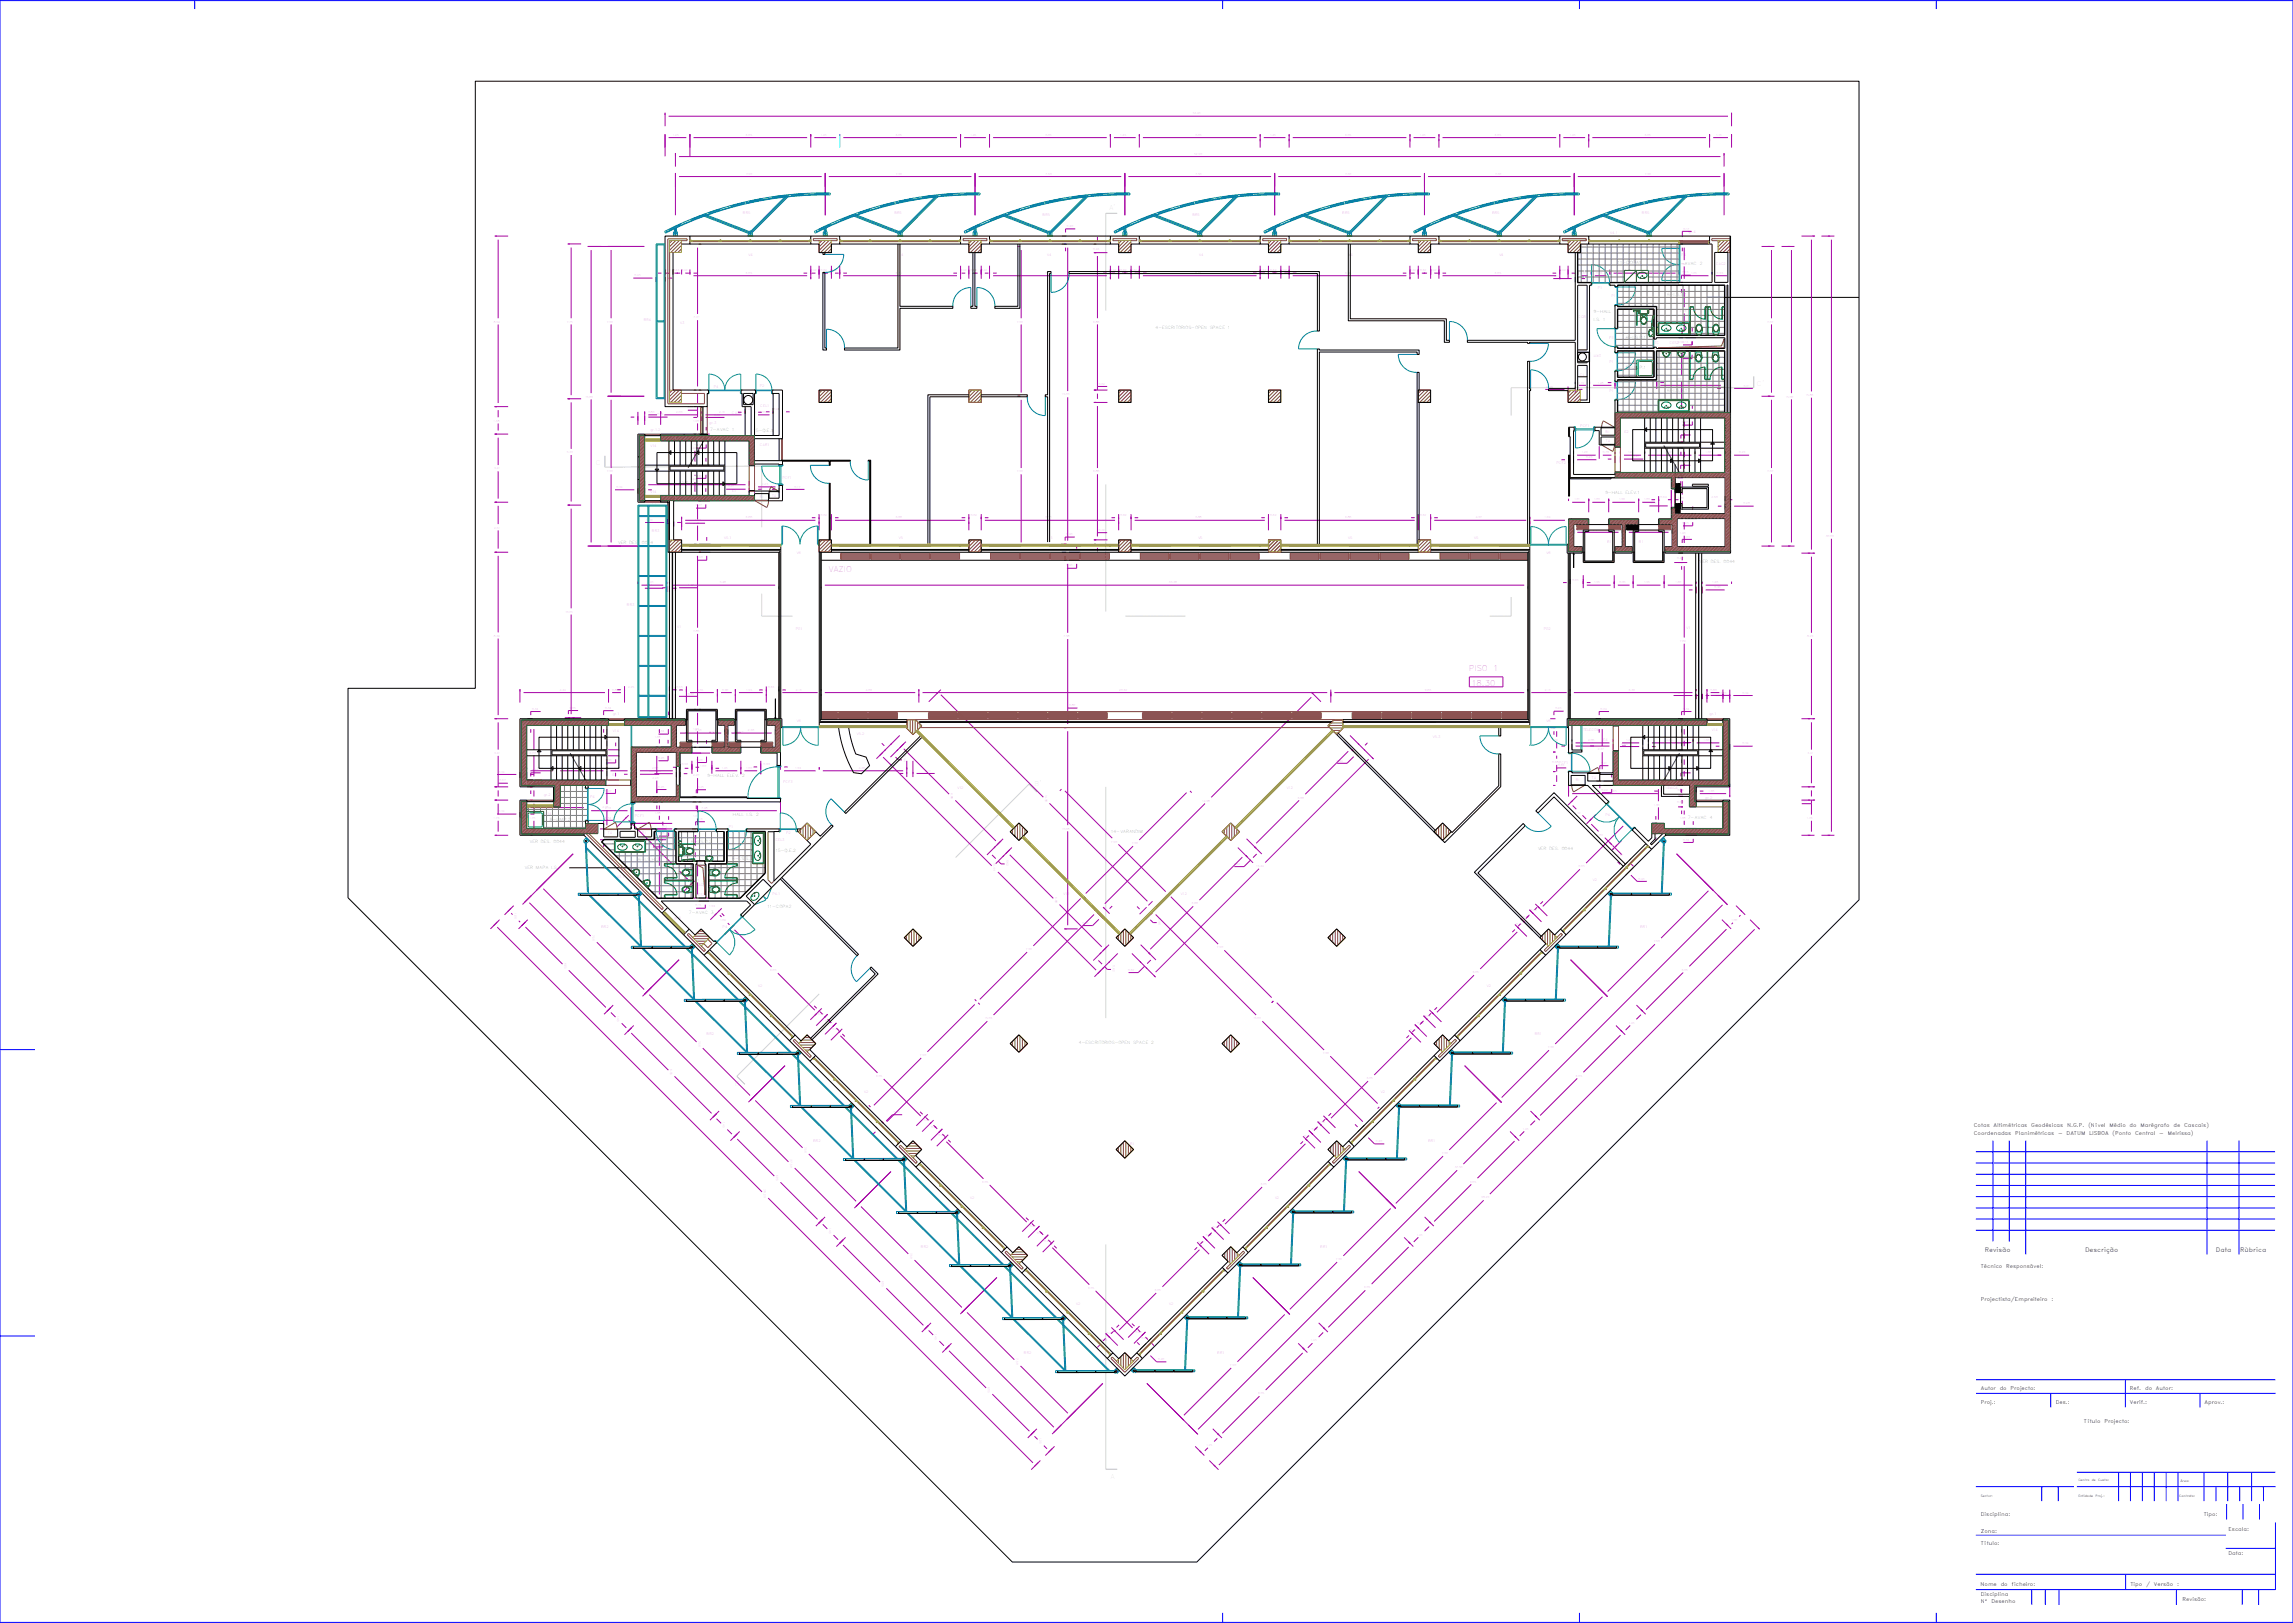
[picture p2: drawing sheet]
<svg xmlns="http://www.w3.org/2000/svg" width="297mm" height="210mm" viewBox="0 0 297 210" stroke-linecap="round" stroke-linejoin="round" font-family="sans-serif">
<defs><g id="words">
<g font-size="1" fill="#a500a5">
<text x="107.4" y="74.2">VAZIO</text>
<text x="190.3" y="86.9">PISO</text>
<text x="190.6" y="88.8">18.30</text>
<text x="193.4" y="86.9">1</text>
</g>
<text font-size=".9" fill="#c0c0c0" x="95.2" y="140.7">B</text>
<g font-size=".8">
<text x="257.1" y="162.1">Revisão</text>
<text x="270.1" y="162.1">Descrição</text>
<text x="287.1" y="162.1">Data</text>
<text x="290.2" y="162.1">Rúbrica</text>
</g>
<g font-size=".7">
<text x="255.7" y="146">Cotas</text>
<text x="255.7" y="147.1">Coordenadas</text>
<text x="258.3" y="146">Altimétricas</text>
<text x="261" y="147.1">Planimétricas</text>
<text x="263.1" y="146">Geodésicas</text>
<text x="266.6" y="147.1">-</text>
<text x="267.7" y="147.1">DATUM</text>
<text x="267.8" y="146">N.G.P.</text>
<text x="270.5" y="146">(Nível</text>
<text x="270.6" y="147.1">LISBOA</text>
<text x="273.3" y="146">Médio</text>
<text x="273.7" y="147.1">(Ponto</text>
<text x="275.9" y="146">do</text>
<text x="276.6" y="147.1">Central</text>
<text x="277.3" y="146">Marégrafo</text>
<text x="279.7" y="147.1">-</text>
<text x="280.8" y="147.1">Melrissa)</text>
<text x="281.6" y="146">de</text>
<text x="282.9" y="146">Cascais)</text>
<text x="256.6" y="164.3">Técnico</text>
<text x="259.9" y="164.3">Responsável:</text>
<text x="256.6" y="168.6">Projectista/Empreiteiro</text>
<text x="265.8" y="168.6">:</text>
<text x="256.6" y="180.1">Autor</text>
<text x="256.6" y="181.8">Proj.:</text>
<text x="259" y="180.1">do</text>
<text x="260.5" y="180.1">Projecto:</text>
<text x="266.3" y="181.8">Des.:</text>
<text x="270" y="184.4">Título</text>
<text x="272.6" y="184.4">Projecto:</text>
<text x="275.9" y="181.8">Verif.:</text>
<text x="275.9" y="180.1">Ref.</text>
<text x="277.9" y="180.1">do</text>
<text x="279.3" y="180.1">Autor:</text>
<text x="285.6" y="181.8">Aprov.:</text>
<text x="256.6" y="196.5">Disciplina:</text>
<text x="285.5" y="196.5">Tipo:</text>
<text x="256.6" y="200.1">Título:</text>
<text x="256.6" y="198.6">Zona:</text>
<text x="288.7" y="198.4">Escala:</text>
<text x="288.7" y="201.5">Data:</text>
<text x="256.6" y="205.5">Nome</text>
<text x="256.6" y="207.6">Nº</text>
<text x="256.6" y="206.7">Disciplina</text>
<text x="258" y="207.6">Desenho</text>
<text x="259.2" y="205.5">do</text>
<text x="260.6" y="205.5">ficheiro:</text>
<text x="276" y="205.5">Tipo</text>
<text x="278" y="205.5">/</text>
<text x="279" y="205.5">Versão</text>
<text x="282" y="205.5">:</text>
<text x="282.7" y="207.4">Revisão:</text>
</g>
<g font-size=".5">
<text x="209.6" y="34.2">11-COPA1</text>
<text x="217.4" y="34.3">7-AVAC 2</text>
<text x="216" y="38.4">6-I.S.S.1</text>
<text x="210.6" y="47.8">8-LIMP.1</text>
<text x="210.6" y="43.9">6-I.S.D.1</text>
<text x="216" y="50.7">6-I.S.H.1</text>
<text x="97.6" y="55.9">15-Q.E.1</text>
<text x="80" y="70.5">VER DES. 0044</text>
<text x="220.2" y="72.9">VER DES. 0044</text>
<text x="91.6" y="100.7">9-HALL ELEV. 2</text>
<text x="71.2" y="106.3">8-LIMP.2</text>
<text x="94.9" y="105.6">HALL I.S. 2</text>
<text x="67.9" y="112.6">VER MAPA I.S.</text>
<text x="82.7" y="111.5">6-I.S.H.2</text>
<text x="89.6" y="109.2">6-I.S.D.2</text>
<text x="94.9" y="111.4">6-I.S.S.2</text>
<text x="89.2" y="118.3">7-AVAC 3</text>
</g>
<g font-size=".4" fill="#a500a5">
<text x="116.4" y="33.1">V4</text>
<text x="174.7" y="33.1">V4</text>
<text x="217.8" y="33.1">P4</text>
<text x="218.7" y="30.2">gr.4</text>
<text x="222.3" y="34.3">CAG2</text>
<text x="204.4" y="41.2">CGR</text>
<text x="208.5" y="44">P3</text>
<text x="214.3" y="44.5">TC</text>
<text x="94.8" y="53.6">CAG1</text>
<text x="204.7" y="48.8">CL</text>
<text x="84.3" y="55.9">gr.1.2</text>
<text x="208" y="56.1">BI</text>
<text x="83.8" y="65.5">gr.1.1</text>
<text x="84.2" y="63.8">V14</text>
<text x="94.8" y="63.8">E1</text>
<text x="98.4" y="64.6">BI</text>
<text x="100" y="64.4">TA</text>
<text x="201.6" y="60.2">PCF2</text>
<text x="135.8" y="69.8">V5</text>
<text x="79.4" y="92.6">gr.1</text>
<text x="91.9" y="95.1">B2</text>
<text x="95.7" y="95.1">B2</text>
<text x="200.3" y="93.5">V6</text>
<text x="205.1" y="94.7">TELECOM</text>
<text x="207.7" y="96">E4</text>
<text x="79.4" y="100.5">E3</text>
<text x="206.2" y="100.9">TA</text>
<text x="70.6" y="105.5">V14</text>
<text x="85.8" y="107.3">P1</text>
<text x="94.4" y="107.3">P1</text>
<text x="216" y="102.2">CAG4</text>
<text x="220.9" y="103.5">gr.2</text>
<text x="79.9" y="113.7">V3.1</text>
<text x="83.2" y="108.1">BI</text>
<text x="90.4" y="112">TC</text>
<text x="100.4" y="108.9">CEL3</text>
<text x="87.3" y="119.1">gr.5</text>
<text x="90.1" y="114.8">CAG3</text>
<text x="90.1" y="116.1">CES3</text>
<text x="137.7" y="115.9">V12</text>
<text x="93.6" y="120.2">P4</text>
<text x="146.4" y="148.4">BI</text>
</g>
<g font-size=".4">
<text x="269.2" y="191.9">Centro</text>
<text x="271" y="191.9">de</text>
<text x="271.8" y="191.9">Custo:</text>
<text x="256.6" y="194">Sector:</text>
<text x="269.2" y="194">Entidade</text>
<text x="271.5" y="194">Proj.:</text>
<text x="282.3" y="193.9">Contrato:</text>
<text x="282.5" y="192">Área:</text>
</g>
<g font-size=".3" fill="#a500a5">
<text x="154.5" y="14.8">53.40</text>
<text x="138.2" y="29.4">0.40</text>
<text x="218.1" y="29.7">0.17</text>
<text x="82.2" y="35.8">0.45</text>
<text x="86.1" y="35.2">0.40</text>
<text x="87.2" y="35.2">0.43</text>
<text x="88.3" y="35.2">0.42</text>
<text x="105" y="35.2">0.42</text>
<text x="106.3" y="35.2">0.62</text>
<text x="107.7" y="35.2">0.42</text>
<text x="116" y="35.5">6.05</text>
<text x="124.4" y="35.2">0.42</text>
<text x="125.7" y="35.2">0.62</text>
<text x="127.1" y="35.2">0.42</text>
<text x="135.4" y="35.5">6.05</text>
<text x="143.8" y="35.2">0.42</text>
<text x="145.2" y="35.2">0.62</text>
<text x="146.5" y="35.2">0.42</text>
<text x="154.8" y="35.5">6.05</text>
<text x="163.2" y="35.2">0.42</text>
<text x="164.6" y="35.2">0.62</text>
<text x="165.9" y="35.2">0.42</text>
<text x="174.3" y="35.5">6.05</text>
<text x="182.6" y="35.2">0.42</text>
<text x="184" y="35.2">0.62</text>
<text x="185.3" y="35.2">0.42</text>
<text x="201.4" y="35.9">0.13</text>
<text x="202" y="35.2">0.42</text>
<text x="204.7" y="35.5">0.67</text>
<text x="206.8" y="35.5">0.93</text>
<text x="210.5" y="35.2">3.47</text>
<text x="217.6" y="34.3">1.92</text>
<text x="218" y="35.4">0.15</text>
<text x="219.1" y="35.5">1.65</text>
<text x="217.6" y="40.4">2.49</text>
<text x="217.3" y="44.5">0.54</text>
<text x="217.9" y="46.2">0.13</text>
<text x="217.9" y="44.5">0.13</text>
<text x="84" y="53.5">0.80</text>
<text x="85.2" y="53.8">0.34</text>
<text x="87.6" y="53.5">2.00</text>
<text x="89.1" y="52.9">0.83</text>
<text x="92.6" y="53.8">0.07</text>
<text x="93.2" y="53.5">2.16</text>
<text x="96.6" y="53.2">0.47</text>
<text x="98.4" y="53.5">0.93</text>
<text x="100.2" y="53.1">0.47</text>
<text x="200.4" y="50.2">0.36</text>
<text x="204.4" y="49.7">0.72</text>
<text x="207" y="49.7">1.28</text>
<text x="213.1" y="49.3">2.09</text>
<text x="217.3" y="49.2">3.07</text>
<text x="218.5" y="49.7">3.39</text>
<text x="225.9" y="50.1">0.31</text>
<text x="89.4" y="58.2">1.22</text>
<text x="90.2" y="57.8">0.34</text>
<text x="204.9" y="58.7">1.29</text>
<text x="205.5" y="59.3">0.25</text>
<text x="207.6" y="58.7">0.79</text>
<text x="210.9" y="58.7">1.22</text>
<text x="211.6" y="59.2">0.27</text>
<text x="215.8" y="58.7">2.52</text>
<text x="217.6" y="59.8">1.22</text>
<text x="217.6" y="55.9">1.22</text>
<text x="217.9" y="54.8">0.28</text>
<text x="217.9" y="56.1">0.30</text>
<text x="220.9" y="58.7">1.50</text>
<text x="225.3" y="58.7">0.29</text>
<text x="79.9" y="63.2">0.34</text>
<text x="88.4" y="62.6">5.23</text>
<text x="89.4" y="62.2">1.22</text>
<text x="90.1" y="65.6">0.27</text>
<text x="90.1" y="61.7">0.30</text>
<text x="94.3" y="63.1">0.27</text>
<text x="98.7" y="62.8">1.23</text>
<text x="204" y="64.8">1.01</text>
<text x="206.5" y="64.8">1.00</text>
<text x="209.8" y="64.8">1.50</text>
<text x="213" y="64.8">1.00</text>
<text x="213.8" y="65.3">0.19</text>
<text x="215.1" y="64.5">0.64</text>
<text x="217.3" y="64.6">1.80</text>
<text x="217.9" y="60">0.26</text>
<text x="225.9" y="65.3">0.28</text>
<text x="83.7" y="67.5">0.29</text>
<text x="89.8" y="67.9">2.18</text>
<text x="90" y="67.6">0.40</text>
<text x="96.6" y="67.2">6.88</text>
<text x="116" y="67.2">6.88</text>
<text x="125.7" y="66.8">0.62</text>
<text x="135.4" y="67.2">6.88</text>
<text x="138.2" y="69.3">0.40</text>
<text x="154.8" y="67.2">6.88</text>
<text x="174.3" y="67.2">6.88</text>
<text x="184" y="66.8">0.62</text>
<text x="191.2" y="67.2">4.97</text>
<text x="200.1" y="67.2">1.94</text>
<text x="206.3" y="68.7">2.43</text>
<text x="213.1" y="68.7">2.35</text>
<text x="218" y="67.9">0.25</text>
<text x="218.1" y="69.6">0.33</text>
<text x="236.5" y="69.6">30.00</text>
<text x="83.7" y="76">0.13</text>
<text x="83.9" y="75.6">1.45</text>
<text x="89.1" y="75.9">0.30</text>
<text x="90.2" y="72.3">0.40</text>
<text x="93.2" y="75.6">5.48</text>
<text x="138.2" y="73.4">0.40</text>
<text x="151.4" y="75.6">35.38</text>
<text x="206.5" y="75.6">1.55</text>
<text x="209.8" y="75.6">0.95</text>
<text x="213" y="75.6">1.55</text>
<text x="217.1" y="75.6">1.60</text>
<text x="217.3" y="72.4">0.47</text>
<text x="221.8" y="75.6">1.48</text>
<text x="222.1" y="76.2">0.30</text>
<text x="79.3" y="89.5">0.80</text>
<text x="87.6" y="89.2">0.55</text>
<text x="89.1" y="90">0.30</text>
<text x="90.3" y="89.5">1.55</text>
<text x="217" y="89.9">0.30</text>
<text x="222.9" y="89.9">0.25</text>
<text x="73.8" y="91.8">0.05</text>
<text x="78" y="95.7">1.22</text>
<text x="84.8" y="95.6">1.08</text>
<text x="85.3" y="94.9">0.34</text>
<text x="90.1" y="94.7">2.43</text>
<text x="96.9" y="94.7">2.38</text>
<text x="138.5" y="91.5">0.80</text>
<text x="201.5" y="91.9">0.45</text>
<text x="217.6" y="95.7">1.22</text>
<text x="218" y="96">0.30</text>
<text x="218" y="91.9">0.34</text>
<text x="64.6" y="100.1">0.34</text>
<text x="64.7" y="101.2">0.67</text>
<text x="68.6" y="97.7">2.73</text>
<text x="68.9" y="99.9">0.34</text>
<text x="69.3" y="101.2">0.67</text>
<text x="69.6" y="99.6">1.50</text>
<text x="74.8" y="99.6">2.52</text>
<text x="78" y="99.6">1.22</text>
<text x="78.4" y="98.6">0.30</text>
<text x="79.6" y="99.6">1.22</text>
<text x="84.1" y="100.1">0.260.19</text>
<text x="84.5" y="99.6">2.00</text>
<text x="85.2" y="98.3">0.26</text>
<text x="88.3" y="99.2">0.59</text>
<text x="89.8" y="100.6">2.20</text>
<text x="90.2" y="98.5">0.29</text>
<text x="93.5" y="99.6">1.45</text>
<text x="96.7" y="99.6">1.00</text>
<text x="103" y="99.6">1.94</text>
<text x="111.2" y="99.6">4.38</text>
<text x="117.1" y="97.9" transform="rotate(90 117.1 97.9)">0.44</text>
<text x="119.9" y="100">0.31</text>
<text x="173.2" y="98.7">0.44</text>
<text x="201.1" y="96">1.22</text>
<text x="201.8" y="99.3">0.69</text>
<text x="205.2" y="96.4">0.17</text>
<text x="205.7" y="96">2.06</text>
<text x="206.2" y="96.4">0.27</text>
<text x="207.4" y="99">0.41</text>
<text x="210" y="96.5">0.28</text>
<text x="210.7" y="96">1.22</text>
<text x="215.9" y="96">2.24</text>
<text x="217.6" y="99.6">1.22</text>
<text x="217.9" y="99.9">0.26</text>
<text x="220.7" y="96">1.50</text>
<text x="225.7" y="96.4">0.34</text>
<text x="64.6" y="105.2">0.34</text>
<text x="68.6" y="106.1">1.76</text>
<text x="73" y="104.4">3.04</text>
<text x="78.4" y="106">0.54</text>
<text x="78.4" y="102.6">0.27</text>
<text x="84.8" y="105.4">1.08</text>
<text x="85.3" y="102">0.26</text>
<text x="89.8" y="105.8">1.35</text>
<text x="90.3" y="106.2">0.13</text>
<text x="90.4" y="102.1">0.25</text>
<text x="123.2" y="102.7" transform="rotate(90 123.2 102.7)">6.88</text>
<text x="135.4" y="102.9" transform="rotate(90 135.4 102.9)">14.98</text>
<text x="204" y="105.4">1.32</text>
<text x="207.5" y="102.4">0.22</text>
<text x="208.6" y="102.6">4.65</text>
<text x="213.9" y="107.5">0.52</text>
<text x="217.3" y="104">0.53</text>
<text x="217.3" y="102.5">0.56</text>
<text x="217.6" y="106.1">1.08</text>
<text x="233.4" y="103.9">0.67</text>
<text x="234.1" y="106.1">1.76</text>
<text x="84.5" y="109.5">0.54</text>
<text x="84.9" y="112.7">2.92</text>
<text x="85.3" y="108.1">0.28</text>
<text x="87" y="112.6">4.65</text>
<text x="89.5" y="110.2">1.46</text>
<text x="128.7" y="111.8" transform="rotate(90 128.7 111.8)">15.44</text>
<text x="159.9" y="112">0.62</text>
<text x="206.9" y="108.3">1.83</text>
<text x="209.5" y="110.9">0.97</text>
<text x="212.3" y="113.9">0.40</text>
<text x="89.8" y="114.1">1.87</text>
<text x="90.1" y="117.4">0.15</text>
<text x="136.7" y="116.2" transform="rotate(90 136.7 116.2)">6.88</text>
<text x="140.2" y="119.7">0.40</text>
<text x="150.1" y="119" transform="rotate(90 150.1 119)">0.40</text>
<text x="196.4" y="119.9">0.42</text>
<text x="197.4" y="118.9">0.62</text>
<text x="198.3" y="118">0.42</text>
<text x="224.3" y="119.3">1.00</text>
<text x="105.9" y="131.5">0.42</text>
<text x="184.6" y="131.7">0.42</text>
<text x="106.9" y="132.5">0.62</text>
<text x="107.8" y="133.4">0.42</text>
<text x="182.7" y="133.6">0.42</text>
<text x="183.6" y="132.6">0.62</text>
<text x="115.8" y="144.2">0.40</text>
<text x="119.7" y="145.2">0.42</text>
<text x="120.6" y="146.2">0.62</text>
<text x="121.6" y="147.1">0.42</text>
<text x="168.9" y="147.3">0.42</text>
<text x="169.9" y="146.3">0.62</text>
<text x="170.8" y="145.4">0.42</text>
<text x="178.2" y="148">0.40</text>
<text x="133.4" y="159">0.42</text>
<text x="134.3" y="159.9">0.62</text>
<text x="135.3" y="160.8">0.42</text>
<text x="155.2" y="161">0.42</text>
<text x="156.2" y="160.1">0.62</text>
<text x="157.1" y="159.1">0.42</text>
<text x="114.2" y="165.9" transform="rotate(90 114.2 165.9)">6.05</text>
<text x="121.1" y="172.8" transform="rotate(90 121.1 172.8)">1.45</text>
<text x="142.6" y="173.7">0.43</text>
<text x="143.4" y="172.8">0.42</text>
<text x="147.1" y="172.7">0.42</text>
<text x="147.9" y="173.4">0.43</text>
<text x="128" y="179.6" transform="rotate(90 128 179.6)">6.05</text>
<text x="150" y="176.2">0.40</text>
<text x="156.3" y="187.3">1.25</text>
</g>
</g></defs>
<g fill="none" stroke="#000" stroke-width=".13">
<path d="M61.6 10.5h179.2v106.1l-85.8 85.8h-23.9l-86-86.1v-27.1h16.5zM88.3 31.6h1.1v-1h-3.2v22.1h5.4v-1.7h.2v-.5h-4.6v-17.8M89.4 31.6h15.6M89.4 30.6h15.6M105 30.6h3.8v1h-1.1v1.1h-1.6v-1.1h-1.1zM106.6 35.3h.3v9.8h.2v.2h-.5zM106.6 32.7v.3h.3v-.3M108.8 31.6h15.6M108.8 30.6h15.6M116.3 31.6v13.5h-6.9v.2h7.2v-5.4h6.8v-.2h-6.8v-8.1M124.4 30.6h3.8v1h-1.1v1.1h-1.6v-1.1h-1.1zM126 32.7v7h-.2v.2h.7v-.2h-.2v-7"/>
<path d="M128.2 30.6h15.6M128.2 31.6h15.6M131.9 31.6v8.1h-3v.2h3.2v-8.3M138.5 35.2h32.4v7.7h-.2v-7.5h-32.2zM143.8 30.6h3.8v1h-1.1v1.1h-1.6v-1.1h-1.1zM147.6 31.6h15.6M147.6 30.6h15.6M163.2 30.6h3.8v1h-1.1v1.1h-1.6v-1.1h-1.1zM167 31.6h15.6M167 30.6h15.6M174.7 31.6v10h12.4v2.7h.7v-.2h-.4v-2.8h-12.5v-9.7M182.6 30.6h3.8v1h-1.1v1.1h-1.6v-1.1h-1.1z"/>
<path d="M186.4 31.6h15.7M186.4 30.6h15.7M202.1 30.6h3.7v1h-1.1v1.1h-1.6v-1.1h-1zM204.1 32.7v11.4h-14v.2h7.8v.2h.2v-.2h6v6h-3.5v.3h2.5v1.5h2.8v-15.2h.2v-.3h-1.7v-3.9M204.3 32.7v3.9h1.7M205.8 30.6h18.4v41.1h-8.5v-.9h.9v-2.8h-6.1v2.8h.9v.9h-2.2v-.9h.9v-2.8h-6.2v2.8h1.1v.9h-2v-1.2h.2M205.8 31.6h16v5h-13.3v.3h.7v.2h.3v-.2h13.9v6.6h-8.8v-3.8h-5.1v-.1h-.3M208.7 36.6h8.8M209.2 39.5v3h.3v-2.5h4.8v3.9M209.5 37h13.9v6.4h-8.8v-3.7h-5.1M221.1 38.5h19.7M221.5 30.6v1"/>
<path d="M222.1 32.7h1.7v3.9h-1.7zM224.1 30.6v22.9M82.6 56.2h.9v8.9h-.9zM82.6 59.2h.2M83.5 56.4h.1M83.5 56.4h-.7v8.5h.7M83.5 56.4h2.1M85.1 58.6h10.4v4.1h-10.4zM85.6 56.2h6.1v.2h5.6v-3.7h-1.2v-1.7h-.1v-.5h1.9v.5h-.2v5.4h3.2v-5.4h-.9v-.5h1.4v6.3h-3.7v2.9h3.7v.5h-.5v-.1h-3.2v.2h-.7v-3.2h-11.4zM85.6 56.4h5.2M86.7 57.1v7.1M86.9 58.4v.5l-.2-.3z"/>
<path d="M87.4 57.1v3.2M88.1 57.1v3.2M88.6 56.2v.2M88.8 57.1v3.2M89.6 57.1v3.2M90.3 57.1v3.2M90.5 58.4v.5l-.2-.3zM90.8 56.2v.2M90.8 56.3h.8v.1M91 57.1v3.2M91.1 52.7v3.5M91.4 56.7l-2.3 3.9"/>
<path d="M91.7 57.1v3.2M92.5 57.1v3.2M93.2 57.1v3.2M93.9 57.1v7.1M96.3 51h1.3v1.4h-1.3zM96.5 52.7v3.7M100.1 51v5.4M100.9 56.8v2.9M101.2 59.6h8.9v.1h-2.6v.6h-.1v-.6h-6M106.1 50.5h1.6v1.6h-1.6zM125.5 51.1h-5.3v19.3M125.5 51.4h-5v19"/>
<path d="M125.5 50.5h1.6v1.6h-1.6zM127.1 51.1h6v.3h-6M144.9 50.5h1.6v1.6h-1.6zM164.3 50.5h1.6v1.6h-1.6zM183.7 50.5h1.6v1.6h-1.6zM183.8 50.5v-2.3h-.2v22.3M183.8 52.1v17.8M203.2 59h.1v5.3h-.1zM203.3 55.3v1.2M204.4 50.6v-3.3h1.2v4.5h-.9M204.4 45.3h1.2v-8.4h-1.2v10.1h1.2v-.1M204.4 45.6h1.5v1.3h-1.5"/>
<path d="M204.4 48.8h1.2M205.9 45.6v1.3M207.4 57.6v-1h1.8v1.3h.7v-3.8h13.5v7.1h-13.5M207.4 55.4h1.8M207.4 57.6h1.8M207.5 55.3v.1M207.5 57.6h.1M209.1 55.3v.1M209.1 57.6h.1M209.2 55.3h-2.6v.5h.6v1.8h2M209.5 53.5v-1.7h-.3v4.6h-1.8v-1.1M209.5 42.4l.1-2.3h4.6v3.8h.4v-.1h8.8v1.3h-8.8v-.1h-.4v.1h-4.7"/>
<path d="M209.5 49.2h5.1v-3.7h8.8v7.9h-13.8l-.1-1.4M209.5 45.5h4.7v3.3h-4.6l-.1-.6M211.5 55.7h10.3v4h-10.3zM213.1 54.1v7.1M213.1 58.1h10.3M213.1 57.3h10.3M213.1 55.7l.2-.3v.5zM213.2 57.4h7v.5h-7zM213.8 54.1v3.2M213.8 58.1v3.1M214.2 48.9h-4.7v-.8h-.3v1.3h.3v-.2h5.1M214.3 45v.1h-4.8v-.1h-.3v.7h.3v-.3h4.8v3.4"/>
<path d="M214.5 54.1v3.2M214.5 58.1v3.1M214.6 49.2v-3.8h8.8v8.1M215.2 54.1v3.2M215.2 58.1v3.1M215.5 57.7l2.3 4M216 54.1v3.2M216 58.1v3.1M216.4 59.4l.3 .3-.3 .2zM216.7 54.1v3.2M216.7 58.1v3.1M217.4 54.1v3.2"/>
<path d="M217.4 58.1v3.1M218.1 54.1v3.2M218.1 58.1v3.1M218.8 54.1v3.2M218.8 58.1v3.1M219.6 54.1v3.2M219.6 58.1v3.1M220 59.4l.3 .3-.3 .2zM220.3 54.1v7.1M221.8 57.3l.3 .2h-.5zM223.7 53.5v-16.6h.1v16.6M82.6 62.1h.2"/>
<path d="M83.5 64.9h.1M83.5 64.9h3v.2h.2v6.4M83.5 60.3h10.4M83.5 61h10.4M84.8 60.8h.6l-.3 .2zM86.7 71.5h.1M86.7 64.9v5.1M86.7 71.5v21.6M86.8 60.4h7v.5h-7zM87.1 71.5v21.6M87.4 61v3.2M87.5 71.5v21.6"/>
<path d="M88.1 61v3.2M88.8 61v3.2M89.6 61v3.2M90.3 61v3.2M91 61v3.2M91.7 61v3.2M92.5 61v3.2M93.2 61v3.2M93.6 62.4l.3 .3-.3 .2zM97.7 63.6h-.7v.6h-11.4v.9h.9v6.4h1.8v-1.6h-1v-5h10.4v-1h1.9M97.7 63.6h3.2M97.7 63.6h.1"/>
<path d="M97.8 64.8v.1M99.5 64.8v.1M99.6 63.9v1h1.8v-2h-.5v1.6h-1.3M99.6 63.7h1.3M99.6 63.6v.9M99.7 63.6v.1M100.8 63.6v.1M100.9 71.5v21.6M101 71.5h-12.7M101.1 71.2h-12.8M101.1 70.8v22.3h-.1v-21.8h-12.7M106.1 69.9h1.6v1.6h-1.6z"/>
<path d="M106.1 71.5v22.5M106.3 71.5v22h11.2M106.4 72.6h91.5M106.4 71.5v21.7M107.4 69.9v-7.3h.1v7.3M112.8 70.5v-10.9h-.3v.1h.2v10.8M125.5 71.2h-17.8M125.5 71.3h-17.8M125.5 69.9h1.6v1.6h-1.6zM125.5 71.5h-17.8M135.7 70.2v-18.8h-.3v-.3h.3v-15.9h.5v.2h-.2v34.8M144.9 71.3h-17.8"/>
<path d="M144.9 71.2h-17.8M144.9 69.9h1.6v1.6h-1.6zM144.9 71.5h-17.8M164.3 71.2h-17.8M164.3 69.9h1.6v1.6h-1.6zM164.3 71.3h-17.8M164.3 71.5h-17.8M170.7 70.5v-25.3h.2v.1h12.9v.6h-.2v-.3h-12.7v24.9M183.7 71.3h-17.8M183.7 71.2h-17.8M183.7 69.9h1.6v1.6h-1.6zM183.7 71.5h-17.8"/>
<path d="M185.3 71.3h12.7v22.2h-24M197.9 71.5v21.7M198 71.5h-12.7M198.1 70.5v-19.9h.2v-.3h-.2v-3.5h-.2v23.7M198.2 71.2h-12.9M198.2 70.8v23.2M203.2 71.7v21.4M203.2 70.5v1h1.8M203.2 70.5h.1M203.2 67.3h.1M203.3 71.7v21.4M203.4 61.9h13.1v1.4h.5"/>
<path d="M203.4 71.7v21.4M203.5 67.2v.1M203.8 71.8h.1M203.8 71.7v.2h.1v-.2M203.8 73.6v-1.9l.1 1.9M205.1 71.5h.2M205.1 68.7h4v4.2h-4zM205.8 68.7v.2h-.5v3.8h3.6v-3.8h-.5v-.2M205.8 68v-.8h-2.6v3.3M208.4 68v-.8h3.9v.8M208.9 71.5h.2M209.2 71.5h2.2"/>
<path d="M209.9 61.2h-.7v.3h-5.4v-5.7h.1v-.5h-.7v1.3h.2v5.4h5.3v-.1M210.7 68h1.6v.1h-1.6zM210.7 68.2h1.6v.1h-1.6zM210.7 68.3h1.6v.2h-1.6zM210.7 68.5h1.6v.1h-1.6zM211.6 71.5h.2M211.6 68.7h4v4.2h-4zM212.3 68.7v.2h-.5v3.8h3.6v-3.8h-.5v-.2M215.4 71.5h.2M215.7 71.5h8.5M217 60.2v6.3h6.5v-4.6h-6.5M217 65.7h-.5v1.5h-1.6v.8"/>
<path d="M217 62.7h.2v1.1h-.2zM217 65.2h.2v1.2h-.2zM217.2 62.7h.1v1.1h-.1zM217.2 65.2h.1v1.2h-.1zM217.3 67.2h6.2v3.6h-6.2zM217.4 62.7h.1v1.1h-.1zM217.4 65.2h.1v1.2h-.1zM217.5 62.7h.2v1.1h-.2zM217.5 65.2h.2v1.2h-.2zM217.7 63.1h3.6v2.9h-3.6zM217.7 63.8h.2v-.5h3.2v2.5h-3.2v-.6h-.2M219.2 62.7h2.1v.3h-2.1z"/>
<path d="M219.7 71.7v21.4M220 71.7v21.4M220.1 71.7v21.4M220.4 71.7v21.4M67.4 93.1h11.4v.9h-10.6v7.1h10.3v.7h-2.3v.3h-.4v-.3h-3.2v2.7h-.9v-2.6h-4.3zM68.2 97.1h10.4M69.8 95.5h10.4v4h-10.4zM69.8 97.1l.3 .3h-.5zM71.4 94v7.1M71.5 97.3h7v.5h-7zM71.6 99.3v.5l-.2-.3zM72.1 94v3.1"/>
<path d="M72.1 97.9v3.2M72.8 94v3.1M72.8 97.9v3.2M73.5 94v3.1M73.5 97.9v3.2M73.9 97.6l2.2 3.9M74.3 94v3.1M74.3 97.9v3.2M75 94v3.1M75 97.9v3.2M75.3 99.3v.5l-.3-.3zM75.7 94v3.1"/>
<path d="M75.7 97.9v3.2M76.4 94v3.1M76.4 97.9v3.2M77.2 94v3.1M77.2 97.9v3.2M77.9 94v3.1M77.9 97.9v3.2M78.4 95.2l.2 .3-.2 .3zM78.6 97.9h-10.4M78.6 94v7.1M78.8 93.3h.1M78.8 93.3h-11.3v8.5h4.4v2.1"/>
<path d="M78.8 93.3h2.1M80.9 93.3h7.9M80.9 93.3h.1M82.4 97.5h5.2v5.7h-5.2zM88 99.3v2.4M88.8 93.3h.1M88.9 91.9h4v4.2h-4zM88.9 93.3h.2M89.6 96.1v-.2h-.5v-3.8h3.6v3.8h-.5v.2M89.6 96.8v.8h-1.5v5.6h8.7v.2h4.3v.5h-18.9v.1h-.4v-2.2M92.2 96.8v.8h3.8v-.8M92.7 93.3h.2"/>
<path d="M93.1 93.3h2M95.3 91.9h4v4.2h-4zM95.3 93.3h.2M96 96.1v-.2h-.5v-3.8h3.6v3.8h-.5v.2M98.5 96.8v.8h2.2M99.1 93.3h.2M99.4 93.3h1.7v1M99.4 93.3h.1M100.4 92.9h.1M100.4 92.9h.1v.2h-.1zM100.4 90.5l.1 2.6zM101.1 94.3h.2v-1.2h-1.9v.9h1v2.8h-6.1v-2.8h.8v-.9h-2v.9h.8v2.8h-6.3v-2.8h1.2v-.9h-7.9v.9h6.1v2.8h-5.2v4.3"/>
<path d="M101.1 94.2h.1M101.1 94.3v4.9h-.4v-1.7M109.9 94.3l.4 1.7 .6 1.7 1.3 .4 .5 1.1-1.1 1-1-.1-.4-.7-1-2.5-.6-2.6M117.5 93.2h1.1l.8 .8-1.1 1.2-.8-.8zM117.5 93.2h-11.2M117.5 93.6h-11.4M119.1 93.6h53.4M119.1 93.5h53.5M119.2 95.3l-9.8 9.9 .2 .2 9.8-9.9M172 94l.8-.8h1.2v1.2l-.8 .8zM173.2 95.2l14 14 7.2-7.3v-4.2h-.3v4.1l-6 6-.1-.1M173.3 95l12.6 12.6"/>
<path d="M194.4 94.3v1h-.3v-1M198 93.2h-24M198.2 93.6h-24.2M203.2 100h.4v.1h2.1v1.1h3.3v-.9h-1.8v-.2h1.8v-2.8h.7v3.8h13.5v-8h.9v8.8h-4.4v2.6h-.9v-1.3h-3.6v-1.4h-8.9l2.1 2-.3 .4-2.4-2.4h-.4v-1.3h-1.8v1.3h-.3zM209 94h-5.4v3.2h1.3v.2h-1.3v.1h-.4v-3.2h-.2v-1.2h18.1v.9h-11.4M209 94h.7M209 97.3h.7M209 97.3h.1M209.7 97.3h.1M211.3 95.5h10.3v4h-10.3zM212.8 97.1h10.4M212.8 97.9h10.4"/>
<path d="M212.8 94v7.1M212.8 95.5l.3-.3v.6zM212.9 97.3h7v.5h-7zM213.5 94v3.1M213.5 97.9v3.2M214.3 94v3.1M214.3 97.9v3.2M215 94v3.1M215 97.9v3.2M215.7 94v3.1M215.7 97.9v3.2M216.2 99.3l.2 .2-.2 .3z"/>
<path d="M216.4 94v3.1M216.4 97.9v3.2M217.2 94v3.1M217.2 97.9v3.2M217.6 97.6l-2.3 3.9M217.9 94v3.1M217.9 97.9v3.2M218.6 94v3.1M218.6 97.9v3.2M219.3 94v3.1M219.3 97.9v3.2M219.8 99.3l.3 .2-.3 .3z"/>
<path d="M220.1 94v7.1M221.1 93.3h.1M221.1 93.3h-17.9v1M221.1 93.3h2.1M221.4 97.4l.2-.3 .3 .3zM223.2 93.3h.7v8.5h-4.3v2.1M223.2 93.3h.1M68.2 103.8v.1M68.2 103.8h-.7v4.3h8.2M68.2 103.9h3.5M73.7 112.4h8.8M75.7 108.2l15.5 15.5"/>
<path d="M75.7 108v.2M77.6 115.8v.2M80.1 115.8v.2h-2.5v-.2M80.1 115.8v.2M80.3 107.7h2v.8h-2zM81.7 101.1v.7M82.5 115.8v.2h-2.4v-.2M82.5 115.8v.2h-7.3v-.2v.2h2.4v-.2M84.8 107.7h.2v-.3h-.6v1h-1.8v-1h-.4v-.7h-.4v.7h-1.8v1h-1.8v-1.7h-2v-.4h-.4v1h-7.6v-3.6h-.8v4.5h8.3M86.5 117.6l-.7 .7M88 103.3h8.8M90.2 111.6h1.2"/>
<path d="M90.2 107.7h.2v-.3h-3v.3h.2v4.2h2.2v4.5h-4.6l-7.3-7.3 .3-.4h6.5v-1h.1v1.1h-6.5l-.3 .3 7.3 7.2h4.5v-4.4h-2.3v-4.2M90.3 111.6h1v.3h.1v4.4h-1.2v-4.4h.1zM90.3 111.6h-2.4v-3.9h2.3h-2.3v3.9h2.4M93.8 107.7v3.9h-2.5M96.7 107.7h2.4v5.4l-3.2 3.3h-4.1v-4.5h2.3v-4.2h.2v-.3h-1.5v.3h1v3.9h-2.5M96.9 107.7h2.2v5.4l-3.2 3.2h-4.1v-4.4h2.4v-4.2M96.9 107.7h-.2v-.3h4.2v.3h-.6v6.4l4.7-4.7-.5-.5M100 115l-1.1-1.1-2.2 2.2 1.1 1.1M100.3 107.7h-.8M101.3 113.7l9.9 9.9-.2 .2-9.9-9.9M103.4 107.7l1.1-1.1 1.2 1.1-1.2 1.2zM103.8 107.4h-.5v.3h.1"/>
<path d="M105.7 107.7l.6 .6 1.4-1.5 .2 .2-11.7 11.8-.2-.3 1.2-1.3-.5-.5h-11.1l4.4 4.4 .8-.8 1.7 1.7 .1-.1 .2 .2-1.6 1.6M130.9 107.7l1.1-1.1 1.1 1.1-1.1 1.2zM131.4 108.2l.1 .2M158.3 107.7l1.1-1.1 1.2 1.1-1.2 1.2zM186.9 106.6l1.1 1.1-1.1 1.2-1.2-1.2zM203.5 101.8h1.8M203.5 101.7h1.8M203.6 101.7v.1M205.3 101.7v.1M205.7 100.2h1.5M205.7 100.1h1.5M205.8 100.1v.1"/>
<path d="M207.2 100.1v.1M207.2 100.3v.9M208.9 115.8v.2h7.4v-.2M210.6 112l-9.3-9.3-2.4 2.4 .3 .2 2.1-2.1 9 9M211.3 115.8v.2M213.2 109.3l-11.1 11.1M213.8 115.8v.2M213.9 110l-11 11.1M214.4 108v.7l-.6 .6 .1 .1 1.5-1.4M215.2 101.7v.1M215.4 108h.1M215.5 101.7h3.4v1.2h-3.4z"/>
<path d="M215.8 108v.2l-1.9 1.8-2.5-2.5 .3-.3 1.8 1.8 .5-.5v-1.8h1.6v.6h7.6v-3.6h.9v4.5h-8.3M218.8 103.2h.1M223.2 103.8h.7v4.3h-8.1M223.2 103.9h-3.5M223.2 103.8v.1M82.1 122.6v.2h2.4v-.2v.3M86.9 122.6v.2h-2.4v-.2M87 122.6v.2M87 122.6v.2h2.4v-.2v.2l-7.4 .1v-.3M88.9 129.5v.2h2.5v-.2v.2M89.3 120.4l-.8 .7M91.2 123.7l11.1 11.1"/>
<path d="M91.4 129.5v.2h2.4v-.2v.2M91.9 123l11.1 11.1M93.8 129.5v.2h2.5v-.2v.2h-7.4v-.2M98.3 136.4v.2h2.4v-.2v.2M100.7 136.4v.2h2.4l.1-.2v.2h-7.4v-.2v.2h2.4v-.2v.2M103 134.1l.8 .7 .7-.7 1.2 1.1-.8 .8 .8 .7-.8 .8-2.6-2.7zM104.9 137.5l11.1 11M105 134.5l8.4-8.3-.7-.7 .2-.2 .9 .9-8.6 8.5M105.7 136.7l11 11.1M117.1 121.5l1.2-1.2 1.1 1.2-1.1 1.1zM130.9 135.2l1.1-1.1 1.1 1.1-1.1 1.1zM144.6 121.5l1.1-1.2 1.1 1.2-1.1 1.1z"/>
<path d="M158.3 135.2l1.1-1.1 1.2 1.1-1.2 1.1zM172 121.5l1.2-1.2 1.1 1.2-1.1 1.1zM185.7 135.2l1.2-1.1 .8 .7 .7-.7 .8 .7-2.7 2.7-.7-.8 .7-.7zM185.8 136.7l-11.1 11.1M186.5 137.5l-11.1 11M188.3 136.3v.2h7.4v-.2M190.8 136.3v.2M193.2 136.3v.2M195.2 129.5v.2h7.3v-.2M195.2 129.5v.2M197.6 129.5v.2M199.5 121.5l1.1-1.2 .8 .8 .7-.7 .8 .7-2.7 2.6-.7-.7 .8-.7z"/>
<path d="M199.5 123l-11.1 11.1M199.7 121.3l-8.2-8.2 6.1-6.1-.3-.3-6.3 6.3 8.5 8.5M200.1 129.5v.2M200.2 123.7l-11 11.1M202 122.6v.2h7.4v-.2M202 122.6v.2h7.4M204.5 122.6v.2M206.9 122.6v.2M207 122.6v.2M105.1 143.3v.2h-2.4v-.2v.2h7.3v-.3v.2h-2.4v-.1v.2M107.6 143.3v.1l-2.5 .1v-.2v.2M114.4 150.1v.2h-2.4v-.2v.2"/>
<path d="M116 148.5l.7-.7 .8 .8 .8-.8 1.1 1.1-.8 .8 .8 .8-.8 .7zM116.9 150.1v.2h-2.4v-.2l-.1 .2M116.9 150.1v.2h-7.4v-.2v.2h2.5v-.2M118.6 151.2l11.1 11.1M118.9 157v.2M119.4 150.5l11 11M121.3 157v.2h-2.4v-.2M123.8 157v.2h-2.5v-.2v.2M123.8 157v.2h-7.4v-.2v.2h2.4v-.2M144.6 148.9l1.1-1.1 1.1 1.1-1.1 1.1zM167.7 156.9v.2h7.4v-.2M170.2 156.9v.2"/>
<path d="M172 148.9l1.2-1.1 .7 .8 .8-.8 .7 .7-2.6 2.7-.7-.7 .7-.8zM172.1 150.5l-11.1 11M172.6 156.9v.2M172.7 156.9l-.1 .2M172.8 151.2l-11.1 11.1M174.6 150.1v.2h7.4v-.2M175.1 156.9v.2h-4.9M177 150.1v.2M177.1 150.1l-.1 .2M179.5 150.1v.2M181.5 143.2l-.1 .2h7.4v-.2M182 150.1v.2"/>
<path d="M183.9 143.2v.2M186.4 143.2v.2M125.7 163.9v.2h-2.4v-.2M125.7 163.9v.2M128.2 163.9v.2h-2.5v-.2M128.2 163.9v.2M130.1 170.7v.2h2.5v-.2v.2M130.4 161.5l.8 .8 .8-.8 1.1 1.1-.8 .8 .8 .8-.7 .7-2.7-2.6zM130.6 163.9v.2h-2.4v-.2M130.6 163.9v.2h-7.3v-.2M132.4 164.9l11 11.1M132.6 170.7v.2h2.4v-.2l.1 .2"/>
<path d="M133.1 164.2l11.1 11.1M135.1 170.7v.2h2.4v-.2v.2l-7.4 .1v-.3M137 177.6v.2h2.5v-.2v.2M139.5 177.6v.2h2.4v-.2v.2M141.9 177.6v.2h2.5v-.2v.2h-7.4v-.2M143.4 176l.8-.7 .7 .7 .8-.8 .8 .8 .8-.7 .7 .7-2.3 2.3zM147.2 177.5l-.1 .2h7.4v-.2M149.6 177.5v.2M152 177.5l.1 .2M152.1 177.5v.2M154 170.6v.3h7.4v-.3M154 170.6v.2h7.4"/>
<path d="M156.4 170.6l.1 .3M156.5 170.6v.2M158.3 162.6l1.1-1.1 .8 .8 .8-.8 .7 .8-2.6 2.6-.8-.7 .8-.8zM158.3 164.2l-11 11.1M158.9 170.6v.3M158.9 170.6v.2M159.1 164.9l-11.1 11.1M160.9 163.8v.2h7.3v-.2M160.9 163.8v.2h7.3M163.3 163.8v.2M165.8 163.8v.2"/>
<circle cx="96.9" cy="51.8" r=".58"/>
<circle cx="205" cy="46.2" r=".52"/>
<circle cx="75.9" cy="109" r=".1"/>
<circle cx="82.7" cy="115.8" r=".1"/>
<circle cx="208.7" cy="115.8" r=".1"/>
<circle cx="215.5" cy="109" r=".1"/>
<circle cx="89.6" cy="122.7" r=".1"/>
<circle cx="96.5" cy="129.6" r=".1"/>
<circle cx="103.4" cy="136.5" r=".1"/>
<circle cx="188.1" cy="136.4" r=".1"/>
<circle cx="195" cy="129.6" r=".1"/>
<circle cx="201.8" cy="122.7" r=".1"/>
<circle cx="110.2" cy="143.3" r=".1"/>
<circle cx="117.1" cy="150.2" r=".1"/>
<circle cx="124" cy="157.1" r=".1"/>
<circle cx="167.5" cy="157" r=".1"/>
<circle cx="174.4" cy="150.1" r=".1"/>
<circle cx="181.2" cy="143.3" r=".1"/>
<circle cx="130.8" cy="163.9" r=".1"/>
<circle cx="137.7" cy="170.8" r=".1"/>
<circle cx="144.6" cy="177.7" r=".1"/>
<circle cx="146.9" cy="177.6" r=".1"/>
<circle cx="153.8" cy="170.7" r=".1"/>
<circle cx="160.7" cy="163.9" r=".1"/>
</g>
<g fill="none" stroke="#a500a5" stroke-width=".13">
<path d="M86.2 14.6v1.8M86.2 17.4v2.9M86.6 17.8h2.3M86.6 15.1h137.2M87.5 19.8v1.8M89.4 17.4v2.9M89.8 17.8h14.8M105 17.4v1.7M105.5 17.8h2.8M108.8 17.4v.3M109.2 17.8h14.8M124.4 17.4v1.7"/>
<path d="M124.9 17.8h2.8M128.2 17.4v1.7M128.6 17.8h14.8M143.8 17.4v1.7M144.3 17.8h2.8M147.6 17.4v1.7M148.1 17.8h14.7M163.2 17.4v1.7M163.7 17.8h2.8M167 17.4v1.7M167.5 17.8h14.7M182.6 17.4v1.7"/>
<path d="M183.1 17.8h2.8M186.4 17.4v1.7M186.9 17.8h14.7M202.1 17.4v1.7M202.5 17.8h2.8M205.8 17.4v1.7M206.3 17.8h14.7M221.5 17.4v1.7M221.9 17.8h1.9M223.3 19.8v1.8M224.3 14.6v1.8M224.3 17.4v1.7"/>
<path d="M64.1 30.6h1.7M64.5 31v10.2M73.5 31.6h1.8M74 32.1v9.1M76.1 31.9h7.4M76.6 32.4v18.5M79.2 32.4v8.8M82 36h2.5M85 35.9v.6M85.2 35.4h.5M86.2 34.9v.7M86.2 35.9v.6"/>
<path d="M86.3 35.4h.4M86.6 36h.5M87.2 34.9v.7M87.4 35.4h.7M87.5 22.4v5.5M88 22.9h18.4M88 20.3h134.9M88.3 34.9v.7M88.8 35.4h.4M89.4 34.9v.7M89.8 35.7h14.8M89.8 35.4h.5"/>
<path d="M90.4 32.1v8.6M90.5 31.6h.3M104.1 35.4h.5M105 34.4v1.8M105.2 35.4h.4M106.1 34.4v1.7M106.6 35.4h.6M106.9 22.4v5.5M107.4 22.9h18.4M107.7 34.4v1.7M108.2 35.4h.4M108.8 34.4v1.7"/>
<path d="M109.2 35.7h14.8M109.2 35.4h.5M123.5 35.4h.5M124.4 34.4v1.8M124.6 35.4h.4M125.5 34.4v1.7M126 35.4h.6M126.3 22.4v5.5M126.8 22.9h18.4M127.1 34.4v1.7M127.6 35.4h.4M128.2 34.4v1.7"/>
<path d="M128.6 35.7h14.8M128.6 35.4h.5M131.8 31.9h.4M132.3 32.4v8.8M137.6 31.6h.6M137.6 30.6h.6M138 32.1v.4M138.3 32.1v18.6M139.3 29.7h-1.3v.4M141.7 31.6h.3M141.7 32.7h1.8M142.2 30.7v.5"/>
<path d="M142.2 33.2v8M142.9 35.4h.5M143.8 34.4v1.8M144 35.4h.4M144.9 34.4v1.7M145.4 35.4h.7M145.7 22.4v5.5M146.2 22.9h18.5M146.5 34.4v1.7M147 35.4h.4M147.6 34.4v1.7M148.1 35.7h14.7"/>
<path d="M148.1 35.4h.4M162.3 35.4h.5M163.2 34.4v1.8M163.4 35.4h.5M164.3 34.4v1.7M164.8 35.4h.7M165.1 22.4v5.5M165.6 22.9h18.5M165.9 34.4v1.7M166.4 35.4h.5M167 34.4v1.7M167.5 35.7h14.7"/>
<path d="M167.5 35.4h.4M181.7 35.4h.5M182.6 34.4v1.8M182.8 35.4h.5M183.7 34.4v1.7M184.2 35.4h.7M184.5 22.4v5.5M185 22.9h18.5M185.3 34.4v1.7M185.8 35.4h.5M186.4 34.4v1.7M186.9 35.7h14.7"/>
<path d="M186.9 35.4h.4M201.1 35.4h.5M201.2 36.1h2.4M202.1 34.4v1.8M203.1 34.4v1.7M203.6 35.4h.5M203.9 22.4v5.5M204.1 35.9v.7M204.4 22.9h18.5M204.4 35.3v.3M204.4 35.9v.7M204.9 35.7h.8"/>
<path d="M204.9 36.1h.4M206.1 35.3v.3M206.6 35.7h1.5M208.5 34.9v.7M209 35.4h8M217.4 37h.6M217.4 36.6h.6M217.5 31.6h.5M217.5 31.2h.5M217.5 34.9v.7M217.8 37.4v.5M217.9 32.1v.4"/>
<path d="M218 35.7h3.3M218.2 32.1v1.6M218.2 34.5v1.6M218.2 37.4v2.4M219 35.7h-1.2v.4M219.1 30h-1.2v.7M221.8 35.3v.3M222.3 35.7h1.4M223.3 22.4v5.5M224.2 35.3v.3M228.2 31.9h1.7M229.5 32.4v8.8"/>
<path d="M230.8 31.9h1.7M232.1 32.4v18.5M233.4 30.6h1.7M234.7 31v19.7M236 30.6h1.6M237.2 31v38M64.1 56.2h1.7M64.1 52.7h1.7M64.5 42v10.2M64.5 53.1v1M64.5 54.9v.9M64.5 56.7v3.5"/>
<path d="M73.5 51.7h1.8M74 42v9.2M74 52.1v6M74 58.9v6.1M76.6 51.7v18.6M78.7 51.3h4.8M79.2 42v8.9M79.2 51.8v8.8M81.7 54h.5M82.6 53.4v1.6M83.5 53.3v1.7M84 53.7h1.1"/>
<path d="M84 54h2.5M85.6 53.3v1.7M86 53.7h4.3M89.1 53.1h1.3M89.6 57.1h.6M89.8 54.1h.5M89.9 56.2h.3M89.9 52.7h.3M89.9 50.5h.3M90 57.6h.1M90 58.4v1.4M90.4 41.5v8.6"/>
<path d="M90.4 51v1.2M90.4 52.7v1.4M90.4 54.9v.9M90.5 56.2h1.4M90.5 52.7h.3M90.5 50.5h.3M90.5 57.1h1.4M90.8 53.3v.3M90.8 53.9v.6M90.9 53.3v.3M90.9 53.9v.6M91.4 53.7h4.7"/>
<path d="M91.4 54.1h2.5M91.5 59.3v.5M91.5 55.3v.5M91.5 57.6v.4h-1.3M95.6 53.4h.5M96.5 52.9v.7M97.7 52.9v.7M98.2 53.7h1.5M98.2 53.4h.5M99.2 53.3h.5M100.1 52.9v.7M101.4 52.9v.7"/>
<path d="M101.8 53.3h.5M131.8 51.3h.4M132.3 42v8.9M132.3 51.8v8.8M138.3 51.5v18.5M141.7 50.5h1.8M141.7 52.1h1.8M142.2 42v8.5M142.2 51v.7M142.2 52.6v8M142.2 50.1h1.2M200.2 50.4h2.5"/>
<path d="M202.3 59.6h.4M203.1 50.1v.8M203.2 59.1v.9M203.8 58.5v.3M203.8 59.1v.9M204.1 49.5v.3M204.1 50.1v.8M204.3 59h2.4M204.3 59.6h2.5M204.5 49.9h.9M204.5 50.4h.5M205.9 49.5v.3"/>
<path d="M206.4 49.9h2.3M207.2 57.8v1.6M207.6 59h1.1M208.3 49.6h.4M208.3 59.5h.4M209.2 49.6v.8M209.2 58.5v.3M209.2 59.1v.8M209.9 58.5v.3M209.9 59.1v.8M210.4 59h2.2M210.4 59.5h2.5"/>
<path d="M213.1 58.5v.3M213.5 59h5.6M214.6 49.3v1.1M215.1 49.6h.4M215.1 49.9h7.8M217.3 58.1h.7M217.3 57.3h.7M217.4 53.4h.6M217.4 45.5h.6M217.4 45.1h.6M217.4 43.8h.6M217.7 43.4h.3"/>
<path d="M217.7 54.1h.3M217.7 58.5v.5M217.8 46v2.6M217.8 49.4v3.6M217.9 42.8v.5M217.9 45.6v.5M218.2 40.6v2.4M218.2 54.6v.7M218.2 56.1v.7M218.2 58.5v.7M218.3 53.4h1.4M218.3 43.4h1.4"/>
<path d="M218.3 45.5h1.4M218.3 54.1h1.4M218.3 45.1h1.4M218.3 43.8h1.4M219 56.4h-1.3v.4M219.2 44.2v.5M219.2 46v.5h-1.2M219.2 42.5v.5M219.2 44.2v.5h-1.2M219.2 52.5v.5M219.2 54.6v.5h-1.2M219.6 58.5v.3"/>
<path d="M220 59h3M222.5 50.3h.4M223.4 49.5v.3M223.4 50.1v.7M223.4 58.5v.3M224.2 50.1v.7M224.2 58.5v.3M224.6 59h2M224.6 50.3h2.5M228.2 51.3h1.7M229.5 42v8.9M229.5 51.8v8.8"/>
<path d="M232.1 51.7v18.6M234.7 51.5v19.7M64.1 65.1h1.7M64.1 71.5h1.7M64.5 61v3.6M64.5 65.5v2.4M64.5 68.7v2.4M64.5 72v9.9M73.5 65.4h1.8M74 65.9v12.9M74 79.6v12.9M76.1 70.7h7.4"/>
<path d="M79.2 61.4v8.9M79.7 63.5h2.5M82.6 63.2v.7M82.6 75.3v.3M83.1 75.8h2.8M83.5 62.3v.6M83.5 63.2v.7M83.5 76.2h2.4M83.6 67.7h2.4M84 62.8h12.6M84 63.5h.4M85.8 76.1h.5"/>
<path d="M86.3 67.8h.5M86.4 75.3v.3M86.4 76v.7M86.5 67.2v.4M86.7 75.3v.3M86.7 76v.7M87.2 75.8h13.2M87.2 76.2h.5M87.3 67.6v.6M87.5 76v.6M87.7 67.7h.5M88 76.1h2.4"/>
<path d="M88.3 66.9v1.8M88.8 67.4h16.8M88.8 67.8h2.5M89.6 60.3h.6M89.6 61h.6M89.6 64.2h.6M89.9 70.5h.3M90 61.5v.1M90 62.4v1.3M90.4 65.3v2M90.4 68.1v1.9M90.4 72v9.3"/>
<path d="M90.5 60.3h1.4M90.5 61h1.4M90.5 71.5h1.5M90.5 64.9h1.4M90.5 70.5h1.5M90.5 64.2h1.4M91.4 63.2v.5M91.4 65.3v.5h-1.2M91.5 61.5v.5h-1.3M91.6 69.6v.4M91.6 72v.6h-1.3M94.1 63.4h2.5"/>
<path d="M97 62.3v.6M97 63.2v.6M97.7 62.6v.3M97.7 63.2v.6M98.2 63.1h2.3M98.2 63.4h.5M100 63.4h.5M100.9 76v.3M100.9 62.6v.3M100.9 63.2v.7M101.4 63.2v.7M101.8 63.4h2.4"/>
<path d="M105.2 67.1h.4M106.1 66.6v2.1M106.4 76v.3M106.9 75.8h90.6M107.7 66.6v2.1M108.2 67.4h16.8M108.2 67.1h.4M124.6 67.1h.4M125.5 66.6v2.1M127.1 66.6v2.1M127.6 67.4h16.8M127.6 67.1h.4"/>
<path d="M131.8 70.7h.3M132.3 61.4v8.9M137.5 71.5h.7M137.5 70.5h.7M137.8 72.6h.4M138 72v.5M138.3 73v9M138.5 71.5h1.4M138.5 72.6h1.4M139.2 69.6h-1.2v.4M139.5 70.6v.5M139.5 73v.6h-1.3"/>
<path d="M141.7 70.5h.3M141.7 69.9h1.8M142.2 61.4v8.1M142.2 71v.4M142.2 69h1.2M144 67.1h.4M144.9 66.6v2.1M146.5 66.6v2.1M147 67.4h16.9M147 67.1h.4M163.4 67.1h.5M164.3 66.6v2.1"/>
<path d="M165.9 66.6v2.1M166.4 67.4h16.9M166.4 67.1h.5M182.8 67.1h.5M183.7 66.6v2.1M185.3 66.6v2.1M185.8 67.4h11.9M185.8 67.1h.5M197.9 76v.3M198.2 66.9v1.8M198.6 67.4h4.1M202.5 75.5h.4"/>
<path d="M203.2 64.6v.3M203.2 67.6v.3M203.4 75v.6M203.7 65.1h1.6M203.9 68.5v.6M204.3 69h5.4M205.1 74.5v1.7M205.6 75.8h3M205.6 75.5h.4M205.8 64.6v1.8M206.3 65.1h1.6M208.4 64.6v1.8"/>
<path d="M208.9 65.1h2.9M209.1 74.5v1.7M209.6 75.8h1.5M210.1 68.5v.6M210.5 68.5v.6M211 69h5.1M211.6 74.5v1.7M212 75.8h3.1M212.3 64.6v1.8M212.7 65.1h1.7M213.7 65.5h2.3M213.9 64.7h.5"/>
<path d="M214.9 64.3v2.1M215.6 74.5v1.7M216 75.8h3.2M216.1 64.7h.4M216.5 63.5v2.5M216.6 68.5v.6M216.9 72.9h1.7M217 64.7h.4M217 62v4M217.3 61.9h.7M217.3 61.2h.7M217.4 71.7h.6"/>
<path d="M217.5 70.8h.5M217.5 66.5h.5M217.5 65.5h.4M217.7 67.2h.3M217.7 62.3v.5M217.8 70.7v.5M217.8 73.3v.5M217.9 72.1v.5M217.9 62.3v1.8M217.9 64.9v1.2M218.2 60v.7M218.2 67.6v1"/>
<path d="M218.2 69.4v.9M218.2 73.3v9.3M218.3 67.2h1.4M218.3 66.5h1.4M218.8 76.4h.4M219 60.3h-1.3v.4M219.2 69.9h-1.3v.4M219.3 65.6v.5M219.3 67.6v.5h-1.3M219.7 75.3v.3M219.7 76v.9M220.5 75.3v.3"/>
<path d="M220.5 76v.9M221 75.8h2.8M221 76.4h2.4M222.5 65.6h.5M223.5 64.3v.6M223.5 65.2v.8M223.9 64.7h.5M224.2 65.2v.8M224.3 75.3v.3M224.6 65.6h2.6M228.2 70.7h1.7M229.5 61.4v8.9"/>
<path d="M230.8 70.7h1.7M233.4 71.7h1.7M234.7 72.1v9.9M237.2 69.8v37.9M64.1 93.1h1.7M64.5 82.7v9.9M64.5 93.6v3.5M64.5 97.9v4M67.4 89.3v1.7M67.8 89.7h10.6M68.2 99.4v.3M68.3 93.1h.7"/>
<path d="M68.3 94h.7M68.7 99.9h2.9M68.8 94.5v.4M69.2 94.5v2.6M69.2 97.9v2.7M70 92.2h-1.2v.4M72.1 99.4v.3M72.6 99.9h5.6M73.2 93h2.1M73.2 93.1h.6M73.6 93.6v.4M74.9 92h-1.3v.5"/>
<path d="M77.7 93.1h.8M77.7 94h.8M78.2 97.9h.3M78.2 97.1h.3M78.2 94.5v.4M78.6 94.5v.7M78.6 96v.7M78.6 98.4v.7M78.6 99.9v.7M78.6 99.4v.3M78.8 97.9h1.4M78.8 97.1h1.4"/>
<path d="M78.8 89.3v1.7M79.1 99.9h2.2M79.3 89.7h1.1M79.5 92.1h-1.3v.5M79.8 96.2v.5M79.8 98.4v.4h-1.3M80 89.4h.4M80.9 88.9v2.1M81.8 99.4v.3M82.4 99.4v.3M82.9 99.9h4.2M84.6 97.5h.7"/>
<path d="M85 96.8h.3M85.1 97.9v2.4M85.4 94.5v.5M85.4 95.8v.5M85.6 93.1h1.4M85.6 94h1.4M85.6 97.5h1.4M85.6 96.8h1.4M85.8 90.2h.5M86.5 95.9v.4M86.5 97.9v.7h-1.2M86.6 92.2v.4"/>
<path d="M86.6 94.5v.6h-1.3M86.7 88.9v.7M86.7 89.9v.8M87.2 99.4h.4M87.2 89.4h.5M87.5 88.9v.7M87.5 89.9v.8M87.6 99.4v.3M87.6 94.5v.6M88 89.4h.5M88 90.2h2.4M88.1 95h5.3"/>
<path d="M88.1 98.9v.8M88.7 99.5h.5M88.9 88.9v2.1M89.4 89.7h3.1M89.6 97.6h2.4M89.6 98.6v1.6M89.9 96.8h.3M89.9 91.9h.3M90.1 99.4h.5M90.4 82.1v9.3M90.4 92.4v1.5M90.4 94.8v1.5"/>
<path d="M90.4 98v2M90.5 96.8h1.5M90.5 91.9h.3M91.5 95.9v.4M91.5 98v.8h-1.2M92.2 98.6v1.6M92.7 99.9h2.8M92.7 99.5h.5M92.9 89.3v1.7M93.4 89.7h1.4M93.9 94.5v.6M94.3 94.5v.6"/>
<path d="M94.8 95h5.2M95.3 89.3v1.7M95.7 89.7h3.1M96 98.6v1.7M96.4 99.9h1.7M97.6 99.4h.5M98.3 89.4h.5M98.5 98.6v1.7M99.3 88.9v2.1M100.4 94.5v.6M100.9 88.9v.7M101.1 98.9v.8"/>
<path d="M101.4 89.7h4.5M101.4 89.4h.4M101.6 99.9h4.1M101.6 99.4h.4M106.1 99.4v.3M106.4 89.3v.3M106.4 89.9v.3M106.6 99.9h10.4M106.9 89.7h11.7M114.2 96.3l.4 .3M114.4 98.1l14.1 14.1M116 98.1l.4 .3h.4"/>
<path d="M116.6 95.3l-3.1 3M117.1 97l5.9 5.9M117.4 96.1l-2 2M117.5 98.6v2.1M118.3 98.6v2.1M119 89.3v1.7M119.5 89.7h52.4M121.9 89.3l-1.6 1.6M121.9 90l13.3 13.3M137.8 94.3h.4M137.8 92.2h.4M138.3 82.8v9.4"/>
<path d="M138.3 92.7v1.1M138.3 94.7v12.2M138.3 91.7h1.3M169.9 90.3l-13 13M169.9 89.7l1.2 1.2M172.4 89.3v1.7M172.9 89.7h24.6M174.1 96.1l1.9 1.9M174.7 97.3l-5.6 5.6M174.9 95.3l3 3M175.4 98l-.9 .9h-1.3M177.1 96.2l-.3 .4"/>
<path d="M177.3 98.3l-13.4 13.4M190.3 87.7h4.4v1.3h-4.4zM197.9 89.3v.3M198.4 89.7h4.5M200.8 93.1h.7M200.8 94.3h.7M201.2 100h.3M201.2 97.4h.3M201.3 94.7v.5M201.7 94.7v.7M201.7 96.2v.8M201.7 97.9v.4"/>
<path d="M201.7 99.1v.9M201.7 99.5h1.2M202.3 96.6h.4M202.6 92.1h-1.3v.5M203.2 96.4v.7M203.4 89.3v.3M203.4 89.9v.3M203.6 95.8v.3M203.6 96.4v.7M203.9 89.7h15.3M204.1 96.2h4.4M204.1 96.6h4.4"/>
<path d="M206.7 93.1h.7M206.7 94h.7M207.2 94.5v.4M207.6 94.5v2.2M207.6 97.5v2.2M208.4 99.2h-1.2v.5M208.4 92.2h-1.2v.4M209 95.8v.3M209 96.4v.7M209.7 95.8v.3M209.7 96.4v.7M209.8 96.7h2.5"/>
<path d="M210.1 96.2h2.2M210.1 96.6h.5M212.8 95.8v.7M212.8 96.8v.4M213.5 95.8v.3M213.5 96.4v.8M214 96.2h4.9M214 96.7h.5M216.8 90.1h2.4M217.4 97.9h.6M217.4 97.1h.6M217.4 93.1h.6"/>
<path d="M217.4 94h.6M217.8 98.4v.4M217.8 94.5v.4M218.2 83.4v9.2M218.2 94.5v.7M218.2 96v.7M218.2 98.4v.7M218.2 99.9v.7M219.1 96.2h-1.3v.5M219.1 92.2h-1.3v.4M219.3 95.8v.3M219.6 90.1h.4"/>
<path d="M219.7 89.3v.3M219.7 89.9v.7M219.8 96.2h2.9M220.5 89.9v.7M221 90.1h.4M221.1 89.3v1.7M221.6 89.7h1.1M221.6 90.1h2.6M222.3 96.7h.4M223.2 89.3v1.7M223.2 95.8v.3M223.2 96.4v.7"/>
<path d="M224.1 89.3v1.7M224.1 96.4v.7M224.5 90.1h2.5M224.5 96.7h2.5M233.4 93.1h1.7M234.7 82.8v9.8M234.7 93.6v3.5M234.7 97.9v3.6M64.1 101.9h1.7M64.1 103.7h1.7M64.1 108.2h1.7M64.4 100.3h2.5"/>
<path d="M64.4 105.5h2.5M64.5 102.4v.8M64.5 104.1v1.4M64.5 106.3v1.4M64.5 101.5h1.3M64.7 119.1l-1.2 1.2M66.2 118.3l.2 .2M66.5 117.3l-1.1 1.2M67.2 119.3l.2 .2M67.4 100v.8M67.4 105.2v.7M68.2 100v.8"/>
<path d="M68.2 104.2v.7M68.2 105.2v.7M68.3 101.1h.7M68.3 101.9h.7M68.4 119.1l-1.2 1.2M68.6 116.9l33.5 33.6M68.7 104.6h6.9M68.7 100.3h.5M68.7 105.5h.5M68.7 103.7h.3M68.7 108.2h.3M68.8 102.4v.5"/>
<path d="M69.2 102.4v.8M69.2 104.1v1.4M69.2 106.3v1.4M70 100.1h-1.2v.5M70.4 115.1l6.1 6.2M70.4 101.5h-1.2v.4M74.2 110.6l-6.5 6.6M76.1 104.2v.7M76.6 105h4.7M77.7 107.4h.8M77.7 108.8h.8M78.2 101.1h.3"/>
<path d="M78.2 101.7h.3M78.2 109.2v.5M78.6 102.2v2M78.6 105v1.9M78.8 101.7h1.4M78.8 101.1h1.4M79.5 106.3h-1.3v.6M79.7 100.1v.5M79.7 102.2v.6h-1.2M80.8 100.3h.5M81.4 106.3l5.8 5.7M81.4 105.6l-1.4 1.5"/>
<path d="M81.8 104.6v2.3M81.8 100v.8M82.2 106.7h4.9M82.2 105h18.4M82.4 107.4h4.7M82.4 100v.8M82.9 100.3h2.5M84.6 103.2h.7M84.6 103.9h.7M84.8 100.2h2.3M84.9 108.8h1.4M85 116.3h.3"/>
<path d="M85.1 101.1v1.6M85.1 104.4v.4M85.1 102.3h1.2M85.4 104.4v.5M85.4 105.7v.5M85.4 109.2v3M85.4 113v2.9M85.6 103.9h.3M85.9 106.5v.4M85.9 109.2v.5h-1.3M86.6 105.7v.5M86.6 107.9v.4h-1.2"/>
<path d="M87.6 100v.7M88 112.8l1.3 1.3M88.1 100v.7M88.6 100.2h.4M89.6 107.7h.6M89.6 111.5h.6M89.7 107.4h.5M89.7 103.2h.5M89.7 103.9h.5M89.9 116.3h.3M89.9 114.1l-1.4 1.5M90.1 108.2v1.4"/>
<path d="M90.1 110.4v.6M90.1 108.2v.5M90.2 104.4v.4M90.4 100.8v2M90.4 104.4v.8M90.4 106v.9M90.4 112v1.5M90.4 114.3v1.6M90.5 107.4h.3M90.5 116.3h1.3M90.5 103.9h.3M90.5 111.5h.3"/>
<path d="M90.5 116.7h1.3M91.3 106.5h-1.2v.4M91.4 115.4v.5M91.4 117.2v.5h-1.2M91.5 102.3h-1.3v.5M93.3 118.6l.2 .2M93.5 117.7l-1.5 1.5M93.5 118.3l.3 .4M94.3 119.6l.2 .2M95.1 119.9l-1.2 1.1M101.1 103.7v1.7M116.5 100.2h.5"/>
<path d="M118.7 100.2h2.4M123.8 103.7l5.2 5.2M128.5 110.8l.5 .4M129.3 113l12.7 12.7M129.3 111.6l.4 .3h.4M129.9 108.7l-2 2.1M130.8 110.7l5.6 5.7M131.1 109.8l-2.1 2.1M136 104.1l12.6 12.7M137.2 117.2l5.5 5.5M137.5 102.2l-.2 .2M137.9 102.4l6.2 6.2"/>
<path d="M138.3 107.7v12.2M140 116.4l-6.1 6.1M140.4 116.2l.2 .2M141.7 117.8l.2 .2M141.7 118.5l-13 13M142.2 118.3l.8 .8M142.4 119.1l-.9 .8h-1.2M142.9 117.5l.8 .9M144.1 117.4l-.4 .3M144.9 109.4l6.1 6.1M146.8 109.6l-6.2 6.1M147.3 117.4l.3 .4"/>
<path d="M148.5 117.5l-.9 .9M149 119.2l.4 .3h.4M149.3 118.3l-.9 .9M149.3 116.8l-.5 .5M149.7 118.5l13 13M151.2 116l-.2 .2M151.7 115.5l-.2 .2M151.7 116.2l6.1 6.1M153.7 102.7l-6.1 6.1M154.2 102.5l.2 .2M154.6 117.4l-5.6 5.6M156.1 104.1l-13 13"/>
<path d="M160.4 109.8l1.1 1.2M160.9 111l-5.5 5.6M161.4 110.8l.9 1M161.5 108.7l2 1.9M162 111.4l-.8 .9h-1.3M162.8 110.6l-.5 .5M163.1 112.5l-13.4 13.4M168.3 103.7l-5.6 5.5M196.2 119.8l1.6 1.5M197 119.7l-.3 .3M197 119l1.6 1.6M198.1 118.5l-.4 .5"/>
<path d="M198.1 117.9l1.6 1.5M198.9 117.1l1.5 1.6M199.1 117.5l-.3 .4M199.9 116.8l-.4 .3M201.2 101.8h.3M201.7 100.4v.9M203.2 101.5v1.7M203.7 102.8h11.1M203.7 104.4l.5 .4M204.3 103.1l-1.2 1.2M204.7 112.6l-4.8 4.8M205 105.6l.5 .5"/>
<path d="M206.1 106.8l1 .9M206.7 105.5l-1.2 1.2M206.8 100.1h.6M206.8 101.2h.6M207.2 101.6v.5M207.7 101.8h1.5M207.7 101.2h1.5M207.9 108.5l.9 1M208.8 100.2v.5M208.8 102.2v.5h-1.3M208.9 109.5l1.2 1.2M209.5 111.6l.4 .4"/>
<path d="M210.1 108.9l-1.3 1.2M210.3 107l-4.8 4.8M210.3 106.3l1.2 1.3M210.8 111.7l-.9 .9M211.3 113.4l.8 .8h1.2M211.3 111.2l-.2 .3M211.3 111.9l.3 .3M211.6 112.4l-1 1M214 106.7h.7M214 108h.7M214.3 102.5h.5M214.4 101.8h.3"/>
<path d="M214.5 105.7v.5M214.5 108.5v.4M214.8 102.2v1.6M214.8 104.6v1.6M215.2 102v.7M217.2 110.6l6.6 6.6M217.3 101.1h.7M217.3 101.7h.7M217.4 104.5h.6M217.4 103.2h.6M217.7 107.3h.3M217.8 102.2v.5"/>
<path d="M217.8 105v.5M217.9 100.8v.5M217.9 103.6v.5M218.2 105v.5M218.2 106.3v.6M218.3 108.2h1.5M218.3 107.3h1.5M219 100.1h-1.2v.5M219.3 106.4v.5M219.3 108.7v.4h-1.2M219.7 102v.7M220.2 102.8h3.4"/>
<path d="M220.2 102.5h.5M221.3 115.4l-6.1 6.1M223.1 119.1l1.1 1.2M223.1 117.2l-33.5 33.6M224.1 101.5v1.8M224.5 119.5l-.2 .2M224.9 117.3l1.2 1.2M225.5 118.6l-.2 .1M226.7 119.1l1.3 1.3M233.4 101.9h1.7M233.4 103.7h1.7M233.4 108.2h1.6"/>
<path d="M233.4 104.1h1.3M234.7 102.4v.8M234.7 103.7v1.8M234.7 106.3v1.4M236 108.2h1.6M64.4 120.1l34.3 34.3M68.1 120.1l4.8 4.8M73.7 125.7l4.8 4.8M77.3 122.1l6.1 6.1M79.1 131.2l.6 .6M79.4 130.2l-1.2 1.2M80.5 132.6l.6 .6"/>
<path d="M81.8 133.8l4.8 4.8M82.1 132.9l-1.2 1.1M84.1 128.9l6.1 6.1M87.4 139.4l4.8 4.8M88 124.3l-4.8 4.8M91 135.8l6.2 6.1M95.1 120.5l4.9 4.8M100.8 126.1l4.8 4.8M101.7 138.1l-4.7 4.7M105.5 130.3l.3 .3M106.2 131.1l.4 .3M106.5 130.6l-1.5 1.5"/>
<path d="M107.2 132l.5 .5M107.2 131.4l-1.5 1.5M108.3 133.2l.4 .3M108.3 132.5l-1.4 1.5M108.9 134.2l4.8 4.8M109.1 133.3l-1.5 1.5M109.1 133.9l.3 .4M114.5 139.8l4.8 4.8M119.3 137.1l-6.1 6.1M126.3 129.5l.2 .2M126.3 130.1l-6.2 6.2M126.7 129.9l.2 .2"/>
<path d="M127.9 132.3l-13 13M133.1 123.3l-6.2 6.2M137.8 120.3h1.8M142.3 124.4l.5 .5M143.1 125.2l.4 .4h.4M143.7 122.4l-2.1 2M144.8 123.5l-3 3M146.6 123.5l3.1 3.1M147.8 122.4l1.9 2M148.3 125.2l-.9 .8h-1.2M149.1 124.4l-.5 .4M158.6 123.1l6.1 6.1"/>
<path d="M163.5 132.3l13 13M164.9 129.7l-.2 .2M165.4 129.9l6.1 6.1M172.3 136.8l6.2 6.2M182.5 133.5l1.6 1.5M182.5 134.1l-.3 .4M182.8 134.5l-4.8 4.8M183.3 133.4l-.4 .3M183.3 132.7l1.5 1.6M184.4 132.2l-.5 .5M184.4 131.6l1.6 1.5M185.2 130.8l1.5 1.6"/>
<path d="M185.4 131.3l-.3 .3M186.2 130.5l-.4 .3M189.7 138.1l4.8 4.7M190.9 126.3l-4.8 4.8M196.2 120.4l-.3 .4M196.5 120.7l-4.8 4.8M200.7 136.1l-6.2 6.1M203.5 124.3l4.7 4.8M204.3 139.7l-4.8 4.8M207.6 129.1l-6.1 6.1M209.3 132.9l1.2 1.1M209.9 134.1l-4.8 4.8"/>
<path d="M211.2 132.8l-.6 .6M212 130.2l1.2 1.2M212.6 131.5l-.6 .5M214.4 122.3l-6.2 6.2M218 126l-4.8 4.8M223.6 120.4l-4.8 4.8M227.3 120.4l-34.3 34.3M92.8 144.9l.6 .6M93.2 143.9l-1.2 1.2M94.2 146.3l.6 .6M95.5 147.6l4.8 4.8M95.8 146.6l-1.2 1.2"/>
<path d="M97.8 142.6l6.2 6.1M99.5 155.2l34.3 34.3M101.1 153.2l4.8 4.8M102.9 151.3l33.6 33.6M104.8 149.5l6.1 6.1M106.6 158.6l.6 .6M106.9 157.7l-1.2 1.1M111.5 156.3l6.2 6.1M112.5 143.2l.3 .2M113.4 146l.3 .3M113.4 146.6l-.3 .3M114.1 145.2l.3 .3"/>
<path d="M115.4 151.8l-4.7 4.7M116.9 144.4h-1.3l-.8 .8M119.2 144l.3 .4M119.9 144.8l.4 .3M120.2 144.4l-1.5 1.4M120.9 145.8l.5 .4M120.9 145.1l-1.4 1.5M122.1 146.2l-1.5 1.5M122.1 146.9l.3 .3M122.6 147.9l4.8 4.8M122.8 147l-1.5 1.5M122.8 147.7l.4 .3"/>
<path d="M128.2 153.5l4.8 4.8M132.9 157.7l.3 .4M133.7 158.5l.3 .3M133.9 158.1l-1.5 1.5M134.7 159.5l.4 .5M134.7 158.8l-1.5 1.5M135.8 160l-1.5 1.5M157 159l1.5 1.6M157 159.7l-.5 .5M157.7 158.3l1.6 1.5M158 158.7l-.4 .3M158.7 157.9l-.3 .4"/>
<path d="M163.5 153.8l-4.8 4.8M168.8 147.9l-.3 .3M168.8 147.2l1.5 1.6M169.1 148.2l-4.8 4.8M169.6 147.1l-.4 .3M169.6 146.4l1.5 1.6M170.7 146l-.5 .4M170.7 145.3l1.5 1.6M171.4 144.5l1.6 1.6M171.7 145l-.4 .3M172.4 144.2l-.3 .3M175.5 145.7l.4 .3"/>
<path d="M176 151.8l4.8 4.8M176.8 145.8l-.9 .9M177.2 140.1l-4.8 4.8M177.3 147.4l.8 .8h1.2M177.5 146.5l-.9 .9M178.7 143.4l-.2 .2M180.1 156.6l-6.1 6.1M184.5 157.7l1.2 1.1M185.1 158.9l-.6 .6M186.9 149.8l-6.1 6.1M188.8 151.6l-33.6 33.6M190.6 153.4l-4.8 4.8"/>
<path d="M192.2 155.5l-34.3 34.3M193.9 142.8l-6.2 6.2M195.6 146.6l1.2 1.2M196.2 147.8l-4.8 4.8M197.5 146.6l-.6 .6M198.3 143.9l1.2 1.2M198.9 145.2l-.6 .6M108 160l.6 .6M109.2 161.3l4.8 4.8M109.5 160.3l-1.2 1.2M114.8 166.9l4.8 4.8M118.5 163.2l6.1 6.2"/>
<path d="M120.3 172.3l.6 .6M120.6 171.4l-1.2 1.2M121.7 173.7l.6 .6M122.9 175l4.8 4.8M123.3 174l-1.2 1.2M125.3 170l6.1 6.1M129.1 165.5l-4.7 4.7M132.2 177l6.1 6.1M135.8 160.6l.3 .4M136.3 161.6l4.8 4.8M136.6 160.7l-1.5 1.5M136.6 161.4l.3 .3"/>
<path d="M141.9 167.2l4.8 4.8M142.5 173.6l.5 .5M142.5 174.2l-.3 .4M142.9 179.2l-6.6 6.6M143.2 172.7l1.6 1.6M143.2 173.4l-.3 .3M144 172l1.6 1.6M144.3 172.4l-.4 .4M145 171.6l-.4 .4M146.6 171.5l.4 .3M147.3 173.9l.3 .3M147.4 172.2l.3 .4"/>
<path d="M147.6 171.8l-1.5 1.5M148.4 172.6l-1.5 1.4M148.4 173.2l.3 .3M148.5 174l-.9 .9M148.6 179.2l6.6 6.6M149 175.6l.8 .8h1.3M149.2 173.3l-.5 .5M149.2 174l.3 .3M149.2 174.8l-.8 .8M149.8 167.5l-4.8 4.8M155.1 161.6l-.4 .3M155.1 160.9l.5 .6"/>
<path d="M155.4 161.9l-4.8 4.8M155.4 161.3l1.2 1.2M155.8 160.2l1.6 1.5M155.8 160.8l-.3 .4M159.5 177.2l-6.1 6.1M162.3 165.5l4.8 4.8M166.4 170.3l-6.1 6.1M168.2 174l1.2 1.2M168.8 175.3l-4.8 4.8M170 174l-.6 .6M170.8 171.4l1.2 1.2M171.4 172.6l-.6 .6"/>
<path d="M173.2 163.5l-6.1 6.1M176.9 167.2l-4.8 4.8M181.9 160.3l1.2 1.2M182.5 161.5l-4.8 4.9M183.7 160.3l-.6 .6M128.5 180.6l4.9 4.8M134 186.1l.4 .4M134.3 185.1l-1.2 1.2M134.8 189.2l-1.2 1.2M135.2 187.3l.4 .4M136.6 187.4l-1.2 1.2M154.8 187.4l1.2 1.2"/>
<path d="M156.5 187.5l-.4 .5M156.7 189.2l1.1 1.2M157.1 185.1l1.2 1.2M157.7 186.3l-.4 .4M163.2 180.9l-4.9 4.8"/>
</g>
<path d="M144.7 27.6h-1.5v12.7M78.4 59v1.5l20.3-.1v7.9M227.2 48.7v1.5h-31.4v3.6M98.7 76.9v2.9h4M143.2 62.8v16.4M145.8 79.8h7.8M195.8 77.3v2.5h-2.8M134.3 102.6l-1-1-9.5 9.5M143.2 101.9v30M106.1 128.8l-10.6 10.6 1 1.1M143.2 161.2v29.1h1.5" fill="none" stroke="#c0c0c0" stroke-width=".13"/>
<path d="M108.8 17.4v1.7" fill="none" stroke="#0ff" stroke-width=".13"/>
<g fill="none" stroke="#00a5a5" stroke-width=".13">
<path d="M206 36.6h2.5M206 36.6h.1M206 36.9v.1M206.2 34.3a2.33 2.33 0 0 1 2.3 2.4h-2.3zM206.2 36.7v.2l-.2 .1M208.5 36.7v.2M208.5 36.6h.2M208.5 36.6h.1M208.5 36.9v.1M208.7 36.6h.1M208.7 36.9l-.2 .1M208.7 37h.1"/>
<path d="M209.2 37v.2h.3M209.2 37h.1M209.2 39.7h.1M209.5 37.2h2.4a2.33 2.33 0 0 1-2.4 2.3zM209.5 39.5h-.3v.2M209.5 37v2.7M209.6 37.1h.1M209.6 39.5v.1M209.6 39.7h.1M217.5 31.6v5M217.5 34.3h.1M217.5 34.3a2.09 2.09 0 0 0-2.2 2h2.3"/>
<path d="M217.6 32.2h-2.3a2.09 2.09 0 0 0 2.2 2.1M217.6 31.6v5M91.7 50.5h4.4M91.7 50.5h.1M91.7 51h.1M91.8 48.5a2.07 2.07 0 0 1 2.1 2 2.08 2.08 0 0 1 2.1-2v2.1h-4.2zM91.9 50.6v.4h-.2M93.9 50.5v.1M95.9 50.6v.4h.2M96.1 50.5h.1M96.1 51h.1M97.8 50.5h.1"/>
<path d="M97.8 51h.1M97.9 50.5h2.1M97.9 50.5h.1M97.9 51h.1M97.9 50.5h-.1M97.9 48.5a2.07 2.07 0 0 1 2.1 2.1h-2.1zM98 50.6v.4h-.1M99.9 50.6v.4h.1M100 50.5h.1M100 51h.1M100.1 50.5h.1M100.1 51h.1"/>
<path d="M100.1 51h-.1M204 55.3v.2h.1M204 55.7v.1M204 55.7h2.5M204.1 55.3h-.2h.2v.2M204.1 55.8h-.2h.2M206.4 55.7a2.33 2.33 0 0 1-2.3 2.3v-2.5h2.3v.3h.2h-.1M206.5 55.3h.1h-.2v.2M206.5 55.7v.1M206.5 55.3v.2h-.1M206.9 42.6h2.4v2.3a2.33 2.33 0 0 1-2.4-2.3zM209.2 42.5v2.6"/>
<path d="M209.2 45.6v.2h.3M209.2 42.4h.1M209.2 48.2h.1M209.2 49.3h.1M209.2 49.4v.1h.3M209.2 45.6h.1M209.2 49.4h.1M209.2 51.9h.1M209.2 42.5h.1M209.2 45.1h.1M209.2 42.4v.1M209.2 49.3v.1"/>
<path d="M209.3 44.9h.2v.2M209.5 45.7h2.4a2.33 2.33 0 0 1-2.4 2.3zM209.5 49.4h2.4a2.33 2.33 0 0 1-2.4 2.4zM209.5 48h-.3v.2M209.5 51.7h-.3v.2M209.5 42.4v.2h-.2M209.5 45.6v2.6M209.5 49.3v2.6M209.6 42.4h.1M209.6 44.9v.1M209.6 45.7h.1M209.6 48.1h.1"/>
<path d="M209.6 48.2h.1M209.6 49.3h.1M209.6 51.8h.1M214.2 43.9v1.1M100.9 60.4v-.2v.2M100.9 60.3h.1M100.9 62.8h.1M101 62.7a2.33 2.33 0 0 1-2.3-2.3h2.5v2.3h-.3v.2v-.2M101 60.3v2.5M101.2 62.7v.1h.2M101.2 60.4h.1M101.2 60.4h.2v-.2v.2"/>
<path d="M101.2 62.7h.2v.2v-.2M101.4 60.3h-.2v.1M101.4 68.1v2.4h-.3M101.4 68.1h-.1v2.5h-.2M101.4 68.1a2.36 2.36 0 0 1 2.2 2.4 2.36 2.36 0 0 1 2.3-2.4M105.9 68.1v2.4h.2M105.9 68.1h.1v2.5h.1M200.6 70.5a2.29 2.29 0 0 0-2.3-2.3v2.4M200.6 70.5a2.29 2.29 0 0 1 2.3-2.3v2.4M200.6 70.5v.1M203 70.5h-4.8M203 70.6h-4.8"/>
<path d="M81.8 94v2.8M81.8 96.7h.1M100.7 99.3l-.1-.1 .1 .1h.2M100.7 99.3h.1M100.7 99.2h.4M100.8 99.3v4.1M100.8 99.3a3.8 3.8 0 0 0-3.9 4.1h4M100.8 99.3h.1v4.1h-.1M101.1 99.3l-.2 .1M101.1 99.3l.1-.1-.1 .1h-.1M101.3 94.1h4.8M101.4 94.1v2.4a2.29 2.29 0 0 0 2.3-2.2"/>
<path d="M103.7 94.1v.2M106 94.1v2.4a2.29 2.29 0 0 1-2.3-2.2M106.1 94.3h-4.8M198.2 96.5h-.1M198.3 94.1v2.4a2.29 2.29 0 0 0 2.3-2.2M200.6 94.1v.2M202.9 94.1v2.4a2.29 2.29 0 0 1-2.3-2.2M203 94.3h-4.8M203 94.1h-4.8M203.2 97.4v.2h.4M203.2 97.4h.1M203.6 97.6a2.33 2.33 0 0 1 2.4 2.3h-2.4z"/>
<path d="M203.6 99.9h-.4v.2M203.6 97.4h.1M203.6 97.4v2.7M204.8 94v3.2M204.9 94v3.2M75.8 106.4h.1M75.8 102h.1M75.8 102v.2h.3M76.1 102.1h2.1a2.07 2.07 0 0 1-2 2.1 2.08 2.08 0 0 1 2 2.1h-2.1zM76.1 106.2h-.3v.2M76.1 104.2h.1M76.2 102v4.4"/>
<path d="M76.2 102h.1M76.2 102.1h.1M76.2 106.3h.1M81.8 104.1l-.1-.1 .1 .1h.2v2.4h-2.5a2.33 2.33 0 0 1 2.3-2.4M81.8 106.6h.1M81.8 106.5v.2l-.1-.2M81.8 104.1h.1M81.8 104.1v2.5M82 106.4h.1M82 106.4l.1 .2h.1M82.1 106.5h.2v.2l-.1-.2M82.2 104.1h-.1l-.1 .1"/>
<path d="M82.2 104.1l.1-.1-.1 .1h-.1M84.9 107.4h.1M84.9 107.7h.1M84.9 107.4h.2v.2M85 107.7a2.33 2.33 0 0 0 2.4 2.4v-2.5h-2.4v.2l-.1-.1M87.5 107.4h-.2v.2M87.5 107.7h-2.5M87.5 107.4h.1M87.5 107.7h.1M90.3 107.4h.1M90.3 107.7h.1M90.4 107.4h2.5"/>
<path d="M90.4 107.3l-.1 .1M90.4 105.1a2.33 2.33 0 0 1 2.4 2.4h-2.4zM90.5 107.5v.2h-.2M92.7 107.5v.2h.2M92.9 107.4h.1M92.9 107.7h.1M94.2 107.4h.2v.2M94.2 107.7h2.6M94.3 107.4h.1M94.3 107.7h.1M94.3 107.6h2.4a2.33 2.33 0 0 1-2.4 2.5zM96 118.4h.1"/>
<path d="M96 118.4l-.1 .2 .2 .2M96.3 118.7l-3.5 3.4M96.3 118.7h.1M96.8 107.4h-.2v.2M96.8 107.4h.1M96.8 107.7h.1M100 115l-.6 1.4-.5-.3 .3 .5-1.4 .6M100.7 103.4h-.1M100.7 103.4h.1M100.9 107.4h2.4M100.9 103.3l.2 .1M101 103.4h.1l.1 .1-.1-.1"/>
<path d="M101 107.4h.1M101 107.7h.1M101.1 105.3a2.07 2.07 0 0 1 2 2.2h-2zM101.1 107.5v.2h-.2M103.1 107.5v.2h.2M103.2 107.4h.1M103.2 107.7h.1M103.3 107.4h.1M103.3 107.7h.1M203.2 100.1h.1M203.6 100.1h.1M206.5 105.8l1.7-1.7 3.3 3.3-1.7 1.7a2.33 2.33 0 0 1 0-3.3 2.33 2.33 0 0 1-3.3 0z"/>
<path d="M208 104.1l.1 .1M208 104.1h.1M208.1 104.2l3.4 3.4M208.1 104.2h.1M208.3 103.8h.1M208.4 103.8l.1 .1-.3 .3M208.4 103.8h.1M209.8 105.8h.1M211.7 107.2l.1 .1M211.8 107.2l-.1-.1-.3 .3M211.8 107.3h.1M92.6 121.9h-.1"/>
<path d="M92.6 121.9h.1M92.6 121.9l.1-.1 .2 .2M92.8 122l3.3-3.3 1.7 1.7a2.33 2.33 0 0 1-3.3 0 2.33 2.33 0 0 1 0 3.3zM92.9 122.1l-.1 .1M92.9 122.1h-.1M94.5 120.4h.1"/>
</g>
<g fill="none" stroke="#808080" stroke-width=".13">
<path d="M204.4 34.3h13.1M204.4 32.8h13.1M204.4 33.6h13.1M204.4 35.9h.8M204.4 35.1h.8M204.7 32h12.8M204.8 31.6v5M205.3 35.9h5.1M205.3 35.1h5.1M205.6 31.6v5M206.4 31.6v5M207.2 31.6v5"/>
<path d="M207.9 31.6v5M208.7 31.6v5M209.5 31.6v5M209.5 39.3h13.9M209.5 38.5h13.9M209.5 37.7h13.9M210.3 37v2.7M210.3 31.6v5M211 37v2.7M211 31.6v3.4M211.8 37v2.7M211.8 31.6v3.4"/>
<path d="M212.6 37v2.7M212.6 31.6v3.4M213.4 37v2.7M213.4 31.6v3.4M213.5 35.9h4M213.5 35.1h4M214.1 37v2.7M214.1 31.6v5M214.9 37v4.8M214.9 31.6v5M215.7 37v4.8M215.7 31.6v5"/>
<path d="M216.5 37v4.8M216.5 31.6v5M217.2 37v4.8M217.3 31.6v5M218 37v4.8M218.8 37v4.8M219.6 37v6.4M220.3 37v5.1M221 39.8v3.6M221.1 37v2.7M221.9 37v6.4M222.7 37v5.3"/>
<path d="M209.3 44.7h4.9M209.3 43.2h4.3M209.3 44h4.9M209.4 51.7h13.9M209.5 50.2h13.8M209.5 50.9h13.8M209.5 46.3h4.7M209.5 47.1h2.5M209.5 47.8h2.5M209.6 40.9h3M209.6 41.6h2.9M209.6 52.5h5.2"/>
<path d="M209.6 42.4h4.3M209.6 48.6h2.4M209.6 53.3h5.2M209.6 49.4h13.7M210.3 40.1v5M210.3 45.5v3.3M210.3 49.2v4.2M211 40.1v5M211 45.5v3.3M211 49.2v4.2M211.8 40.1v5M211.8 45.5v3.3"/>
<path d="M211.8 49.2v4.2M212.6 41.8v3.3M212.6 45.5v1.2M212.6 49.2v4.2M213.3 40.9h.9M213.4 45.5v1.2M213.4 49.2v4.2M213.9 41.6h-.5v3.5M214.1 40.1v.8M214.1 41v1.5M214.1 43.6v1.5M214.1 45.5v1.2"/>
<path d="M214.1 49.2v4.2M214.6 40.9h6.6M214.6 41.6h6.6M214.6 46.3h5M214.6 43.2h.2M214.6 42.4h.2M214.6 47.1h6.5M214.6 47.8h6.5M214.6 48.6h6.5M214.6 40.1h6.6M214.9 45.5v6.3M215.7 46.2v5.6"/>
<path d="M216.5 45.5v6.3M217.2 45.5v6.3M218 46.2v5.6M218.8 45.5v6.3M218.8 53.3h4.5M218.8 52.5h4.5M218.8 43.2h.9M218.8 42.4h.9M219.6 45.5v7.9M220.3 46.7v6.7M220.5 43.2h.7M220.5 46.3h.6"/>
<path d="M220.5 42.4h.7M221.1 49.2v4.2M221.2 46.3h.6M221.2 47.1h2.2M221.2 47.8h2.2M221.2 48.6h2.2M221.3 40.9h2.1M221.3 41.6h2.1M221.3 43.2h.6M221.3 42.4h.6M221.3 40.1h2.1M221.9 45.5v.1"/>
<path d="M221.9 46.7v6.7M222.7 43.2h.7M222.7 46.4v7M222.7 46.3h.7M222.7 42.4h.7M68.2 104.9h7.9M68.5 104.5v.6M69.2 104.5v.6M70 104.5v.6M70.4 105.6h5.7M70.4 106.4h5.4M70.4 107.2h5.4"/>
<path d="M70.8 104.5v2.8M71.6 104.5v2.8M72.3 104.5v2.8M72.6 104.1h3.5M72.6 103.3h3.5M72.6 102.5h3.5M73.1 101.8v5.5M73.9 101.8v5.5M74.7 101.8v5.5M75.4 101.8v5.5M79.6 110.1h-.6M79.6 109.3h-1.4"/>
<path d="M80.2 110.4v.9M81 110.4v1.7M81.8 110.4v2.5M82.2 113.2h-.1M82.5 110.4v2.2M82.5 113.6h.1M83.3 110.4v3.8M84.1 108.8v5.2M84.9 107.7v8.3M85.7 107.7v8.6M86.4 107.7v6.4M87.2 114.1v2.2"/>
<path d="M87.2 107.7v6.4M87.5 108.5h-2.7M87.5 110.9h-7.7M87.5 111.6h-6.9M87.5 109.3h-3.9M87.5 110.1h-3.9M88 111.9v2.2M88 114.1v2.2M88.3 107.7v1.6M88.3 109.4v.2M88.3 110.9v.7M88.4 113.2h-5.6"/>
<path d="M88.5 115.5h-4.1M88.8 113.5v.6M88.8 114.1v.7M88.8 115.7v.6M88.8 111.9v.7M89.1 111.3v.3M89.1 107.7v1.6M89.1 109.4v.4M89.1 110.7v.5M89.3 113.4h.5M89.5 112.7h.3M89.5 113.4v.7"/>
<path d="M89.5 114.1v.8M89.5 115.6v.7M89.5 111.9v.8M89.8 115.5h-.2M89.8 114h-3.7M89.8 114.7h-5.7M89.8 113.2h-.2M89.8 112.4h-8.5M89.8 107.7v1.6M89.8 109.4v.7M89.8 110.4v.8M89.8 111.3v.3"/>
<path d="M90.5 107.7h2.2M90.6 107.7v3.8M91.4 107.7v3.9M91.8 115h.2M91.8 113.4h.5M91.8 112.7h.3M92 113.2h-.2M92 115.5h-.2M92.2 107.7v3.2M92.6 111.9v.7M92.6 113.5v.6M92.6 114.1v.7"/>
<path d="M92.6 115.7v.6M92.9 107.7v3.9M93.4 111.9v2.2M93.4 114.1v2.2M93.7 107.7v3.9M93.8 110.9h-5.3M93.8 109.3h-3.8M93.8 110.1h-4M93.8 108.5h-5.9M94.2 111.9v2.2M94.2 114.1v2.2M94.2 107.7v4.2"/>
<path d="M95 114.1v2.2M95 107.7v6.4M95.5 114h-3.7M95.7 107.7v8.6M96.5 107.7v8M96.7 115.5h-3.6M97.3 107.7v7.2M97.5 108.5h-3.3M97.5 110.8l-3.3 .1M97.5 111.6h-3.3M97.5 109.3h-3.3M97.5 110.1h-3.3"/>
<path d="M97.5 114.7h-5.7M98.1 111.9v2.2M98.3 114h-2.8M98.8 111.9v1.5M99.1 113.2h-5.9M99.1 112.4h-7.3"/>
</g>
<g fill="none" stroke="#007ca5" stroke-width=".13">
<path d="M85.1 31.7h.9v19.8h-.9zM86.1 30a45.3 45.3 0 0 1 21.5-5l-.1 .3h-2.7l-2.7 .2-2.7 .4-3 .5-2.6 .8-2.6 .8-2.5 1-2.5 1.2zM86.2 31.6h-1.2v20.1h1.2M86.3 29.9l.1 .1M86.4 29.9v.1M87.2 30.6l.1-.5 .2-.2 .2 .2 .1 .5M87.2 30.5h.6M87.3 30.2h.4M87.4 29.6v.4M87.5 29.6v1M87.6 29.5v.5M87.9 29.3h.1"/>
<path d="M87.9 29.2l.1 .1M89.5 28.6h.1M89.5 28.5l.1 .1M91.1 27.8l.1 .2M91.1 27.8l.1 .2-2.4 .9-2.4 1.1M91.3 27.9l5.7 2.2M91.4 27.7v.2M93 27.3h.1M93.1 27.2v.1M94.7 26.8h.1M94.7 26.8v-.1l.1 .1M96.4 26.2v.2"/>
<path d="M96.4 26.4l-2.5 .7-2.5 .8M96.7 26.2v.1M96.8 30.6h.8M96.9 30.6l.1-.5 .2-.2 .2 .2 .1 .5M96.9 30.5h.6M97 30.2h.4M97 30l-5.7-2.2-.1 .2 5.7 2.2M97.2 30v.5M97.3 29.9l4.6-4.6 .2 .2-4.7 4.6M98.3 26h.1M98.4 25.8v.2M100 25.7h.1"/>
<path d="M100.1 25.5v.2M101.8 25.3v.2l-2.6 .3-2.5 .5-.1-.1M101.9 25.4l-4.5 4.6M103.8 25.3h.1M103.8 25.2v.1M105.5 25.2h.1M105.5 30a45.3 45.3 0 0 1 21.5-5v.3h-2.8l-2.7 .2-2.7 .4-3 .5-2.6 .8-2.6 .8-2.5 1-2.5 1.2zM105.5 25.1l.1 .1M105.6 25.1v.1M105.8 29.9v.1M106.6 30.6l.1-.5 .2-.2 .2 .2 .1 .5M106.6 30.5h.6"/>
<path d="M106.7 30.2h.4M106.8 29.6v.4M106.9 33h2.4a2.33 2.33 0 0 1-2.4 2.3M106.9 29.6v1M107 29.5v.5M107.3 25.1v.1M107.3 25.1v.1h-2.6l-2.6 .2v-.1M107.3 29.3h.1M107.3 29.2l.1 .1-.1-.1M108.9 28.6h.1M108.9 28.5l.1 .1M110.5 27.8l.1 .2-2.4 .9-2.4 1.1-.1-.1"/>
<path d="M110.7 27.9l5.7 2.2M110.8 27.7v.2M112.4 27.3h.1M112.5 27.2v.1M114.1 26.8h.1M114.1 26.7l.1 .1M115.8 26.2v.2M115.8 26.4l-2.5 .7-2.5 .8v-.2M116.2 30.6h.8M116.3 30.6l.1-.5 .2-.2 .2 .2 .1 .5M116.3 30.5h.6M116.4 30.2h.4"/>
<path d="M116.4 30l-5.7-2.2-.1 .2 5.7 2.2M116.6 30v.5M116.7 29.9l4.6-4.6 .2 .2-4.6 4.6M117.7 26h.1M117.8 26v-.2v.2M119.4 25.7h.1M119.5 25.7v-.1v.1M121.2 25.3v.2l-2.6 .3-2.5 .5v-.1M121.4 25.4l-4.6 4.6M123.2 25.3h.1M123.2 25.2v.1M123.4 39.7a2.33 2.33 0 0 1 2.4-2.5v2.5"/>
<path d="M124.9 25.2h.1M124.9 30a45.3 45.3 0 0 1 21.5-5v.3h-2.8l-2.7 .2-2.7 .4-3 .5-2.6 .8-2.6 .8-2.5 1-2.5 1.2zM125 25.1v.1M125.2 29.9v.1M126 30.6l.1-.5 .2-.2 .3 .2v.5M126 30.5h.6M126.1 30.2h.4M126.2 29.6v.4M126.3 29.6v1M126.4 29.5v.5M126.5 39.7v-2.5a2.33 2.33 0 0 1 2.4 2.5M126.7 25.1v.1h-2.6l-2.6 .2v-.1v.1"/>
<path d="M126.7 29.3h.1M126.8 29.2v.1M128.3 28.6h.1M128.3 28.5l.1 .1M130 27.8v.2l-2.4 .9-2.4 1.1v-.1M130.1 27.9l5.7 2.2M131.8 27.3h.1M131.9 27.2v.1M133.5 26.8h.1M133.5 26.7l.1 .1M135.2 26.3v.1M135.2 26.2v.2"/>
<path d="M135.2 26.4l-2.5 .7-2.5 .8v-.2M135.6 30.6h.8M135.8 30.6v-.5l.2-.2 .3 .2v.5M135.8 30.5h.5M135.8 30.2h.4M135.8 30l-5.7-2.2-.1 .2 5.8 2.2M136 30v.5M136.1 29.9l4.6-4.6 .2 .2-4.6 4.6M136.2 35.4v2.5a2.33 2.33 0 0 0 2.3-2.5M137.1 26h.1M137.2 25.8v.2M138.8 25.7h.1"/>
<path d="M138.9 25.7v-.1v.1M140.6 25.3v.2M140.6 25.5l-2.5 .3-2.6 .5v-.1M140.8 25.4l-4.6 4.6M140.9 25.3v.1M142.6 25.3h.1M142.6 25.2v.1M144.3 25.2h.1M144.4 25.1v.1M144.4 30.2l2.5-1.2 2.2-.9 2.6-.8 2.6-.8 2.8-.5 2.9-.5 3-.2h2.8v-.3a45.3 45.3 0 0 0-21.5 5l.1 .2M144.6 29.9v.1M145.5 30.6v-.5l.2-.2 .3 .2v.5"/>
<path d="M145.5 30.5h.5M145.5 30.2h.4M145.6 29.6v.4M145.7 29.6v1M145.8 29.5v.5M146.1 25.1v.1h-2.6l-2.6 .2M146.1 29.3h.1M146.2 29.3v-.1v.1M147.7 28.6h.1M147.8 28.6l-.1-.1 .1 .1M149.3 27.8l.1 .2M149.4 27.8v.2"/>
<path d="M149.4 28l-2.4 .9-2.4 1.1M149.5 27.9l5.7 2.2M151.2 27.3h.1M151.3 27.2v.1M152.9 26.8h.1M152.9 26.7l.1 .1M154.6 26.3v.1M154.6 26.2v.2M154.6 26.4l-2.5 .7-2.5 .8v-.2M155 30.6h.8M155.2 30.6v-.5l.2-.2 .3 .2v.5M155.2 30.5h.5"/>
<path d="M155.2 30.2h.4M155.3 30l-5.8-2.2-.1 .2 5.8 2.2M155.4 30v.5M155.5 29.9l4.6-4.6 .2 .2-4.6 4.6M156.5 26h.1M156.6 25.8v.2M158.3 25.7h.1M158.3 25.5v.2M160 25.5v-.2v.2l-2.5 .3-2.6 .5v-.1M160.2 25.4l-4.6 4.6M162 25.3h.1M162 25.2l.1 .1"/>
<path d="M163.7 25.2h.1M163.7 30a45.3 45.3 0 0 1 21.5-5v.3h-2.8l-2.7 .2-2.7 .4-2.9 .5-2.7 .8-2.6 .8-2.5 1-2.5 1.2zM163.8 25.1v.1M164 29.9v.1M164.9 30.6v-.5l.2-.2 .3 .2v.5M164.9 30.5h.5M164.9 30.2h.4M165 29.6v.4M165.1 29.6v1M165.2 29.5v.5M165.5 25.2h-2.6l-2.6 .2v-.1M165.5 25.1v.1v-.1"/>
<path d="M165.5 29.3h.1M165.6 29.2v.1M167.1 28.6h.1M167.2 28.6v-.1v.1M168.8 27.8v.2M168.8 28l-2.4 .9-2.4 1.1M168.9 27.9l5.7 2.2M169 27.7l.1 .2M170.6 27.3h.1M170.7 27.3v-.1v.1M172.3 26.8h.1M172.3 26.7l.1 .1"/>
<path d="M174 26.3v.1M174 26.2l.1 .2M174.1 26.4l-2.6 .7-2.4 .8M174.3 26.2v.1M174.4 30.6h.8M174.6 30.6v-.5l.2-.2 .3 .2v.5M174.6 30.5h.5M174.6 30.2h.4M174.7 30l-5.8-2.2-.1 .2 5.8 2.2M174.8 30v.5M174.9 29.9l4.6-4.6 .2 .2-4.6 4.6M176 26h.1"/>
<path d="M176 25.8v.2M177.7 25.7h.1M177.7 25.5v.2M179.4 25.3v.2l-2.5 .3-2.6 .5M179.6 25.4l-4.6 4.6M181.4 25.3h.1M181.5 25.2v.1M183.1 25.2h.1M183.1 30a45.3 45.3 0 0 1 21.5-5v.3h-2.8l-2.7 .2-2.7 .4-2.9 .5-2.7 .8-2.6 .8-2.5 1-2.5 1.2zM183.2 25.1v.1M183.4 29.9v.1M184.3 30.6v-.5l.2-.2 .3 .2v.5"/>
<path d="M184.3 30.5h.5M184.3 30.2h.4M184.4 29.6v.4M184.5 29.6v1M184.7 29.5v.5M184.9 25.1v.1M184.9 25.1v.1h-2.6l-2.6 .2v-.1M184.9 29.3h.1M185 29.2v.1v-.1M186.5 28.6h.1M186.6 28.5v.1l-.1-.1M188.2 27.8v.2"/>
<path d="M188.2 28l-2.4 .9-2.4 1.1M188.3 27.9l5.7 2.2M188.4 27.7l.1 .2M190.1 27.3h.1M190.1 27.2v.1M191.7 26.8h.1M191.8 26.7v.1M193.4 26.2v.2M193.5 26.4l-2.6 .7-2.4 .8-.1-.2M193.7 26.2v.1M193.8 30.6h.8M194 30.6v-.5l.2-.2 .3 .2v.5"/>
<path d="M194 30.5h.5M194 30.2h.4M194.1 30l-5.8-2.2-.1 .2 5.8 2.2M194.2 30v.5M194.3 29.9l4.6-4.6 .2 .2-4.6 4.6M195.4 26h.1M195.4 26v-.2v.2M197.1 25.7h.1M197.1 25.5v.2M198.8 25.3l.1 .2-2.6 .3-2.6 .5v-.1M199 25.4l-4.6 4.6M200.8 25.3h.1"/>
<path d="M200.9 25.2v.1M202.5 25.2h.1M202.5 30a45.3 45.3 0 0 1 21.5-5v.3h-2.8l-2.7 .2-2.7 .4-2.9 .5-2.7 .8-2.6 .8-2.5 1-2.5 1.2zM202.6 25.1v.1M202.8 29.9l.1 .1M203.7 30.6v-.5l.2-.2 .3 .2v.5M203.7 30.5h.5M203.7 30.2h.4M203.8 29.6v.4M203.9 29.6v1M204.1 29.5v.5M204.3 25.1v.1h-2.6l-2.6 .2v-.1"/>
<path d="M204.4 29.3h.1M204.4 29.2v.1M205.9 28.6h.1M206 28.5v.1M207.6 27.8v.2l-2.4 .9-2.4 1.1v-.1M207.7 27.9l5.7 2.2M209.5 27.3h.1M209.5 27.2v.1M211.1 26.8h.1M211.1 26.7l.1 .1M212.8 26.2l.1 .2M212.9 26.4l-2.6 .7-2.4 .8-.1-.2"/>
<path d="M213.2 30.6h.8M213.4 30.6v-.5l.2-.2 .3 .2v.5M213.4 30.5h.5M213.4 30.2h.4M213.5 30l-5.8-2.2-.1 .2 5.8 2.2M213.6 30v.5M213.7 29.9l4.6-4.6 .2 .2-4.6 4.6M214.8 26h.1M214.8 26v-.2v.2M216.5 25.7h.1M216.5 25.7v-.1v.1M218.2 25.3l.1 .2-2.6 .3-2.6 .5v-.1"/>
<path d="M218.4 25.4l-4.6 4.6M220.2 25.3h.1M220.3 25.2v.1M221.9 25.2h.1M222 25.1v.1v-.1M223.7 25.1v.1h-2.6l-2.6 .2v-.1v.1M85.1 41.6h.9M85.1 41.7h.9M107.1 45.1v-2.4a2.33 2.33 0 0 1 2.3 2.4M110.1 59.7a2.33 2.33 0 0 0 2.4 2.5v-2.5M133.1 51.4a2.33 2.33 0 0 0 2.3 2.4v-2.4M170.7 42.9a2.33 2.33 0 0 0-2.5 2.3h2.5"/>
<path d="M183.6 45.9h-2.5a2.33 2.33 0 0 0 2.5 2.3M187.8 44.1v-2.4a2.33 2.33 0 0 1 2.3 2.4M198.1 44.5h2.5a2.33 2.33 0 0 1-2.5 2.3M198.3 50.3v-2.4a2.33 2.33 0 0 1 2.3 2.4M82.6 65.4h3.8v27.6h-3.8zM82.8 65.4v27.6M82.8 78.4h1.1M82.8 78.6h1.1M82.8 74.7h1.1M82.8 74.6h1.1M82.8 70.7h1.1M82.8 70.8h1.1"/>
<path d="M82.8 65.6h3.5M82.8 66.8h1.1M82.8 66.9h1.1M83.9 65.4v27.6M84.1 65.4v27.6M84.1 78.4h2.2M84.1 78.6h2.2M84.1 74.7h2.2M84.1 74.6h2.2M84.1 70.7h2.2M84.1 70.8h2.2M84.1 66.8h2.2"/>
<path d="M84.1 66.9h2.2M86.3 65.4v27.6M107.4 60.3h-2.4a2.33 2.33 0 0 0 2.4 2.3M82.8 90.1h1.1M82.8 90.2h1.1M82.8 92.8h1.1M82.8 82.3h1.1M82.8 82.4h1.1M82.8 86.2h1.1M82.8 86.3h1.1M84.1 90.1h2.2M84.1 90.2h2.2"/>
<path d="M84.1 92.8h2.2M84.1 82.3h2.2M84.1 82.4h2.2M84.1 86.2h2.2M84.1 86.3h2.2M194.1 95.3h-2.4a2.33 2.33 0 0 0 2.4 2.4M75.8 109.1l.3 6.5M75.9 108.6l.3 .4M75.9 109.1l.3 6.6M76 109.2l.3-.3-.3-.4-.4 .4 .1 .2 .1 .1M76 109.8l5.9 5.9M76 110l5.7 5.7"/>
<path d="M76.3 116l6.6 6.6M77.6 115.8l.1 .1zM80 115.8l.1 .1zM82 116l6.6 6.6M82.1 116l6.7 6.6M82.5 115.7l.3-.3 .4 .4-.4 .3M82.5 116l.2 .1M82.5 115.8h-7.3M82.5 116h.4v-.3h-8v.3h.3M82.7 116l.3 6.5M82.7 115.5l.4 .3M82.8 116l.3 6.6-6.6-6.6"/>
<path d="M109.4 105.2l-1.7-1.7a2.33 2.33 0 0 0 0 3.3M199.2 105.3l1.8 1.7a2.33 2.33 0 0 1-3.4 0M208.2 115.7l.4 .4M208.6 115.4l.3 .3M208.6 116l-.3 6.6M208.7 115.5l-.4 .3M208.7 116l-.2 6.6M208.9 115.8h7.4M208.9 116l-.2 .1M211.3 115.8h.1zM213.8 115.8h.1zM215.1 108.9l.4 .3"/>
<path d="M215.4 108.8h.4v.3h-.4zM215.5 108.5l.3 .4v.2l-.2 .1M215.5 109.1l-.3 6.6M215.5 108.6l-.3 .4M215.6 109.1l-.3 6.6M215.6 108.4l-.7 .6M216.3 116h.2v-.3h-8v.3h.4M83.2 122.9l6.6 6.6M84.5 122.7h.1M86.9 122.7h.1zM88.8 122.8l6.6 6.6M89 122.8l6.6 6.6"/>
<path d="M89.4 122.6l.3-.3 .4 .3-.4 .4M89.4 122.8l.2 .2M89.4 122.6h-7.4M89.4 122.8h.4v-.2h-8v.3h.2M89.6 122.8l.2 6.5M89.6 122.4l.4 .3M89.7 122.8l.3 6.7-6.7-6.6M90 129.7l6.7 6.6M91.4 129.6h.1M93.8 129.6h.1M95.7 129.7l6.6 6.6M95.8 136.6h-.3v-.3h8v.3h-.4l.2 .1"/>
<path d="M95.9 129.7l6.6 6.6M96.3 129.5l.3-.4 .3 .4-.3 .3M96.3 129.7l.1 .1M96.3 129.5h-7.4M96.3 129.7h.4v-.2h-8v.2h.2M96.4 129.7l.3 6.5M96.5 129.2l.4 .4M96.6 129.7l.2 6.6-6.6-6.6M96.9 136.6l6.6 6.6M98.2 136.5h.1M98.3 136.5h.1M100.7 136.4v.1"/>
<path d="M102.6 136.6l6.6 6.6M102.8 136.6l6.6 6.6M103.1 136.3l.4-.3 .3 .4-.4 .3M103.2 136.4h-7.4M103.3 136.6l.3 6.5M103.4 136.1l.3 .4M103.4 136.6l.3 6.6-6.6-6.6M111 123.8a2.33 2.33 0 0 0-.1 3.4l1.8-1.7M188 136.5l-.2 6.6M188.1 136.1l-.4 .3M188.2 136.5l-.3 6.6M188.3 136.3h7.4"/>
<path d="M188.3 136.3l-.3-.3-.4 .3 .4 .4M190.7 136.4h.1zM193.2 136.4h.1zM194.5 129.5l.4 .3M194.9 129.1l.3 .3M194.9 129.7l-.3 6.6M195 129.2l-.4 .4M195 129.7l-.3 6.6M195.2 129.5h7.3M195.2 129.7l-.2 .1M195.7 136.5h.2v-.2h-8v.2h.4l-.1 .2M197.6 129.5l.1 .1z"/>
<path d="M200 129.5l.1 .1zM201.8 122.8l-.3 6.6M201.8 122.3l-.3 .4M201.9 122.8l-.3 6.6M202 122.6h7.4M202.1 122.8l-.2 .1M202.1 122.6l-.4-.4-.3 .4 .4 .3M202.5 129.7h.3v-.3h-8v.3h.4M204.4 122.7h.1zM206.9 122.7h.1zM209.4 122.8h.3v-.2h-8.1v.2h.4M102.7 143.5h-.3v-.3h8v.3h-.4l.2 .1"/>
<path d="M103.8 143.5l6.6 6.6M105.1 143.3h.1M107.6 143.3h.1M109.4 143.5l6.7 6.5M109.6 143.5l6.6 6.5M110 143.2l.3-.3 .4 .3-.4 .4M110 143.2l-7.3 .1M110.2 143.5l.3 6.4M110.2 143l.4 .3M110.3 143.5l.3 6.6-6.6-6.6M110.6 150.3l6.7 6.6M112 150.2h.1"/>
<path d="M114.4 150.2h.1M114.5 150.2h.1M116.3 150.3l6.6 6.6M116.5 150.3l6.6 6.6M116.9 150.1l.3-.4 .4 .4-.4 .3M116.9 150.3l.1 .2M116.9 150.1h-7.4M116.9 150.3h.4v-.2h-8v.2h.2M117 150.3l.3 6.5M117.1 149.8l.4 .4M117.2 150.3l.3 6.6-6.7-6.6M117.5 157.2l6.6 6.6"/>
<path d="M118.8 157.1h.1zM121.3 157.1h.1M123.2 157.2l6.6 6.6M123.4 157.2l6.6 6.6M123.7 156.9l.4-.3 .3 .4-.4 .3M123.7 157.2l.2 .1M123.8 157h-7.4M123.8 157.2h.4v-.3l-8.1 .1v.2h.3M123.9 157.2l.3 6.5M124 156.7l.3 .4M124 157.2l.3 6.6-6.6-6.6M167.1 156.9l.3 .4"/>
<path d="M167.4 156.5l.4 .4M167.5 157.1l-.3 6.6M167.5 156.6l-.3 .4M167.6 157.1l-.3 6.6M167.7 156.9h7.4M167.7 157.1l-.1 .2M170.1 157h.1M170.2 157h.1M172.6 157h.1M172.7 157h.1M174.3 150.3l-.3 6.6M174.4 149.8l-.4 .3"/>
<path d="M174.4 150.3l-.2 6.6M174.6 150.1h7.4M174.6 150.3l-.2 .1M174.6 150l-.3-.3-.4 .3 .4 .4M175.1 157.1h.3v-.2h-8.1v.2h.4M177 150.1h.1M177 150.1v.1M177.1 150.1v.1M179.5 150.1h.1M179.5 150.1v.1M179.6 150.1v.1M180.8 143.2l.4 .3"/>
<path d="M181.2 142.8l.3 .3M181.2 143.4l-.3 6.6M181.2 142.9l-.3 .4M181.3 143.4l-.3 6.6M181.4 143.2h7.4M182 150.3h.2v-.3h-8v.3h.4M183.9 143.3h.1zM186.3 143.3h.1zM188.8 143.4h.3v-.3h-8v.3h.4l-.2 .1M124.4 164.1l6.6 6.6M125.7 163.9l.1 .1zM128.1 163.9l.1 .1z"/>
<path d="M130.1 164.1l6.6 6.6M130.2 164.1l6.6 6.6M130.6 163.8l.3-.3 .4 .3-.4 .4M130.6 164.1l.2 .1M130.6 163.9h-7.3M130.6 164.1h.4v-.3h-8v.3h.3M130.8 164.1l.3 6.5M130.8 163.6l.4 .3M130.9 164.1l.3 6.6-6.6-6.6M131.3 170.9l6.6 6.7M132.6 170.8h.1M135 170.8h.1"/>
<path d="M135.1 170.8h.1M136.9 170.9l6.6 6.6M137 177.8h-.3v-.2l8.1-.1v.3h-.4l.1 .1M137.1 170.9l6.6 6.6M137.5 170.7l.3-.3 .4 .3-.4 .4M137.5 170.9l.2 .2M137.5 170.7h-7.4M137.5 170.9h.4v-.2h-8v.3h.2M137.7 170.9l.2 6.5M137.7 170.4l.4 .4M137.8 170.9l.3 6.7-6.7-6.7M139.5 177.7h.1"/>
<path d="M141.9 177.7h.1M144.4 177.6l.3-.4 .3 .4-.3 .3M144.4 177.6h-7.4M144.6 177.3l.4 .4M146.9 177.2l-.3 .4M147.1 177.5h7.4M147.2 177.5l-.4-.4-.3 .4 .4 .3M149.6 177.6h.1zM152 177.6h.1zM153.3 170.6l.4 .4M153.7 170.3l.3 .3M153.7 170.8l-.2 6.7"/>
<path d="M153.8 170.4l-.4 .3M153.9 170.9l-.3 6.6M154 170.6h7.4M154 170.9l-.1 .1M154.5 177.7h.3v-.2h-8v.2h.4l-.2 .1M156.4 170.7h.1zM158.9 170.7h.1zM160.6 164l-.3 6.6M160.7 163.5l-.4 .4M160.7 164l-.3 6.6M160.9 163.8h7.3M160.9 164l-.2 .1"/>
<path d="M160.9 163.7l-.3-.3-.4 .4 .4 .3M161.4 170.9h.2v-.3h-8v.3h.4M163.3 163.8l.1 .1zM165.7 163.8l.1 .1zM168.2 164h.3v-.3h-8v.3h.4"/>
</g>
<g fill="none" stroke="#7f3f3f" stroke-width=".13">
<path d="M86.7 32.7v17.9M87.1 31.2l-.4 .3M87.2 32.7h.1M87.5 31.2l-.8 .8M88 31.2l-1.3 1.2M88.3 31.3l-1.4 1.4M88.3 31.8l-.9 .9M88.3 32.3l-.5 .4M88.3 31.2h.7v-.3h-2.5v21.4h4.8v-1.3h-3M88.3 31.6h.1M93.1 31.2h-3.3M93.6 31.2h3.3"/>
<path d="M100.8 31.2h-3.3M101.3 31.2h3.3M106.1 31.2h-.7v-.3h3v.3h-.7M106.5 31.2l-.4 .3M106.9 31.2l-.8 .8M107.4 31.2l-1.3 1.2M107.7 31.3l-1.4 1.4M107.7 31.8l-.9 .9M107.7 32.3l-.5 .4M112.5 31.2h-3.3M113 31.2h3.3M120.2 31.2h-3.3"/>
<path d="M120.7 31.2h3.3M125.5 31.2h-.7v-.3h3v.3h-.7M125.9 31.2l-.4 .3M126.4 31.2l-.9 .8M126.8 31.2l-1.3 1.2M127.1 31.3l-1.4 1.4M127.1 31.8l-.9 .9M127.1 32.3l-.5 .4M131.9 31.2h-3.3M132.4 31.2h3.4M139.6 31.2h-3.3M140.2 31.2h3.3"/>
<path d="M144.9 31.2h-.7v-.3h3.1v.3h-.8M145.3 31.2l-.4 .3M145.8 31.2l-.9 .8M146.2 31.2l-1.3 1.2M146.5 31.3l-1.4 1.4M146.5 31.8l-.9 .9M146.5 32.3l-.5 .4M151.3 31.2h-3.3M151.8 31.2h3.4M159 31.2h-3.3M159.6 31.2h3.3M164.3 31.2h-.7v-.3h3.1v.3h-.8"/>
<path d="M164.7 31.2l-.4 .3M165.2 31.2l-.9 .8M165.6 31.2l-1.3 1.2M165.9 31.3l-1.4 1.4M165.9 31.8l-.9 .9M165.9 32.3l-.5 .4M170.7 31.2h-3.3M171.2 31.2h3.4M178.4 31.2h-3.3M179 31.2h3.3M183.7 31.2h-.7v-.3h3.1v.3h-.8M184.1 31.2l-.4 .3"/>
<path d="M184.6 31.2l-.9 .8M185 31.2l-1.3 1.2M185.3 31.3l-1.4 1.4M185.3 31.8l-.9 .9M185.3 32.3l-.4 .4M190.1 31.2h-3.3M190.6 31.2h3.4M197.9 31.2h-3.4M198.4 31.2h3.3M202.4 30.9h3.1v.3h-.8h.8v-.3h-3.1v.3h.8h-.8zM203.1 31.6h.1M203.5 31.2l-.3 .3"/>
<path d="M204 31.2l-.8 .8M204.4 31.2l-1.2 1.2M204.7 31.3l-1.4 1.4M204.7 31.8l-.9 .9M204.7 32.3l-.4 .4M204.7 31.6h.1M209.5 31.2h-3.3M210 31.2h3.4M217.3 31.2h-3.4M221.3 31.4h-3.7M221.3 31.6h-3.7M221.3 31.3h-3.7"/>
<path d="M221.5 31.2h-4v.1M222.9 31.2l-.3 .3M223.4 31.2l-.8 .8M223.8 31.2l-1.2 1.2M224.1 31.3l-1.4 1.4M224.1 31.8l-.9 .9M224.1 32.3l-.4 .4M224.1 30.9h-2.3v.3h.7M82.9 56.4l-.1 .1M83.1 56.4l-.3 .3M83.3 56.4l-.5 .5M83.4 56.4l-.6 .7"/>
<path d="M83.5 59.9l-.7 .6M83.5 59.7l-.7 .6M83.5 59.5l-.7 .7M83.5 59.3l-.7 .7M83.5 59.1l-.7 .7M83.5 59l-.7 .6M83.5 58.8l-.7 .6M83.5 58.6l-.7 .6M83.5 58.4l-.7 .7M83.5 58.2l-.7 .7M83.5 58.1l-.7 .6M83.5 57.9l-.7 .6"/>
<path d="M83.5 57.7l-.7 .6M83.5 57.5l-.7 .6M83.5 57.3l-.7 .7M83.5 57.1l-.7 .7M83.5 57l-.7 .6M83.5 56.8l-.7 .6M83.5 56.6l-.7 .6M83.6 56.2v.2h1.9v-.2M83.6 56.2v.2M83.6 56.4h-.1v-.2h2.1v.2h-.1M85.6 56.4v.1M85.8 56.4l-.2 .3"/>
<path d="M86 56.4l-.4 .4M86.2 56.4l-.6 .6M86.4 56.4l-.7 .7M86.6 56.4l-.7 .7M86.7 56.4l-.6 .7M86.9 56.4l-.6 .7M87.1 50.6l-.4 .3M87.1 56.4l-.6 .7M87.2 50.5v.1M87.3 56.4l-.7 .7M87.5 56.4l-.7 .7M87.5 50.6l-.8 .8"/>
<path d="M87.7 56.4l-.7 .7M87.8 56.4l-.6 .7M88 50.6l-1.3 1.2M88 56.4l-.6 .7M88.2 56.4l-.6 .7M88.3 50.7l-1.4 1.4M88.3 51.2l-.9 .9M88.3 51.7l-.5 .4M88.4 56.4l-.7 .7M88.6 56.4l-.7 .7M88.8 56.4l-.7 .7M88.9 56.4l-.6 .7"/>
<path d="M89.1 56.4l-.6 .7M89.3 56.4l-.6 .7M89.5 56.4l-.7 .7M89.7 56.4l-.7 .7M89.9 56.4l-.7 .7M90 56.4l-.6 .7M90.2 56.4l-.6 .7M90.4 56.4l-.6 .7M90.6 56.4l-.7 .7M90.8 52.7h.1v3.5h-.1M90.8 56.2h.1M90.8 52.7h.1"/>
<path d="M90.8 56.4l-.7 .7M90.9 52.8l.1-.1h-.2v3.5h.2l-.1-.1M90.9 56.4l-.6 .7M91.1 56.4l-.6 .7M91.3 56.4l-.6 .7M91.5 56.4l-.6 .7M91.6 52.7v3.5M91.7 56.4l-.7 .7M91.9 56.4l-.7 .7M92 56.4l-.6 .7M92.2 56.4l-.6 .7M92.4 56.4l-.6 .7"/>
<path d="M92.6 56.4l-.7 .7M92.8 56.4l-.7 .7M93 56.4l-.7 .7M93.1 56.4l-.6 .7M93.3 56.4l-.6 .7M93.5 56.4l-.6 .7M93.7 56.4l-.7 .7M93.9 56.4l-.7 .7M94.1 56.4l-.7 .7M94.2 56.4l-.6 .7M94.4 56.4l-.6 .7M94.6 56.4l-.6 .7"/>
<path d="M94.8 56.4l-.7 .7M95 56.4l-.7 .7M95.2 56.4l-.7 .7M95.3 56.4l-.6 .7M95.5 56.4l-.6 .7M95.7 56.4l-.6 .7M95.9 56.4l-.7 .7M96.1 56.4l-.7 .7M96.3 56.4l-.7 .7M96.4 56.4l-.6 .7M96.6 56.4l-.6 .7M96.8 56.4l-.6 .7"/>
<path d="M97 56.4l-.7 .7M97.2 56.4l-.7 .7M97.4 56.4l-.7 .7M97.5 56.4l-.6 .7M97.7 56.4l-.6 .7M97.7 56.6l-.6 .7M97.7 56.8l-.6 .7M97.7 57l-.6 .6M97.7 57.2l-.6 .6M97.7 57.4l-.6 .6M97.7 57.5l-.6 .7M97.7 57.7l-.6 .7"/>
<path d="M97.7 57.9l-.6 .7M97.7 58.1l-.6 .6M97.7 58.3l-.6 .6M97.7 58.5l-.6 .6M97.7 58.6l-.6 .7M97.7 58.8l-.6 .7M97.7 59l-.6 .7M97.7 59.2l-.6 .6M97.7 59.4l-.6 .6M97.7 59.6l-.6 .6M97.7 59.7l-.5 .5M97.7 59.9l-.3 .3"/>
<path d="M101.2 57v-.2h.2v2.9M101.2 59.5v.2h.2M101.2 59.6h.2M101.2 56.9h.2M101.4 56.9h-.2v2.7M106.5 50.6l-.4 .3M106.9 50.6l-.8 .8M107.4 50.6l-1.3 1.2M107.7 50.7l-1.4 1.4M107.7 51.2l-.9 .9M107.7 51.7l-.5 .4M125.9 50.6l-.4 .3"/>
<path d="M126.4 50.6l-.9 .8M126.8 50.6l-1.3 1.2M127.1 50.7l-1.4 1.4M127.1 51.2l-.9 .9M127.1 51.7l-.5 .4M145.3 50.6l-.4 .3M145.8 50.6l-.9 .8M146.2 50.6l-1.3 1.2M146.5 50.7l-1.4 1.4M146.5 51.2l-.9 .9M146.5 51.7l-.5 .4M164.7 50.6l-.4 .3"/>
<path d="M165.2 50.6l-.9 .8M165.6 50.6l-1.3 1.2M165.9 50.7l-1.4 1.4M165.9 51.2l-.9 .9M165.9 51.7l-.5 .4M184.1 50.6l-.4 .3M184.6 50.6l-.9 .8M185 50.6l-1.3 1.2M185.3 50.7l-1.4 1.4M185.3 51.2l-.9 .9M185.3 51.7l-.4 .4M203.5 50.6l-.3 .3"/>
<path d="M204 50.6l-.8 .8M204.4 50.6l-1.2 1.2M204.7 50.7l-1.4 1.4M204.7 51.2l-.9 .9M204.7 51.7l-.4 .4M207.5 55.3l.2-.8 1.4 .8M207.5 57.6l1.4 .9 .2-.9M209.2 57.9h.7M209.4 53.5l-.2 .1M209.6 53.5l-.4 .3M209.8 53.5l-.6 .5M209.9 57.8h-.1"/>
<path d="M209.9 57.6l-.3 .2M209.9 57.4l-.5 .4M209.9 57.2l-.7 .6M209.9 57l-.7 .7M209.9 56.8l-.7 .7M209.9 56.7l-.7 .6M209.9 56.5l-.7 .6M209.9 56.3l-.7 .6M209.9 56.1l-.7 .7M209.9 55.9l-.7 .7M209.9 55.7l-.7 .7M209.9 55.6l-.7 .6"/>
<path d="M209.9 55.4l-.7 .6M209.9 55.2l-.7 .6M209.9 55l-.7 .7M209.9 54.8l-.7 .7M209.9 54.6l-.7 .7M209.9 54.5l-.7 .6M209.9 54.3l-.7 .6M210 53.5l-.8 .7M210.1 53.5l-.9 .9M210.3 53.5l-1.1 1.1M210.5 53.5l-1.3 1.2M210.7 53.5l-.7 .6"/>
<path d="M210.9 53.5l-.7 .6M211.1 53.5l-.7 .6M211.2 53.5l-.6 .6M211.4 53.5l-.6 .6M211.6 53.5l-.6 .6M211.8 53.5l-.7 .6M212 53.5l-.7 .6M212.2 53.5l-.7 .6M212.3 53.5l-.6 .6M212.5 53.5l-.6 .6M212.7 53.5l-.6 .6M212.9 53.5l-.7 .6"/>
<path d="M213.1 53.5l-.7 .6M213.3 53.5l-.7 .6M213.4 53.5l-.6 .6M213.6 53.5l-.6 .6M213.8 53.5l-.6 .6M214 53.5l-.7 .6M214.2 53.5l-.7 .6M214.3 53.5l-.6 .6M214.5 53.5l-.6 .6M214.7 53.5l-.6 .6M214.8 45.1l8.2-.3 .4-.9v1.2zM214.9 53.5l-.7 .6"/>
<path d="M215.1 53.5l-.7 .6M215.3 53.5l-.7 .6M215.4 53.5l-.6 .6M215.6 53.5l-.6 .6M215.8 53.5l-.6 .6M216 53.5l-.7 .6M216.2 53.5l-.7 .6M216.4 53.5l-.7 .6M216.5 53.5l-.6 .6M216.7 53.5l-.6 .6M216.9 53.5l-.6 .6M217.1 53.5l-.7 .6"/>
<path d="M217.3 53.5l-.7 .6M217.5 53.5l-.7 .6M217.6 53.5l-.6 .6M217.8 53.5l-.6 .6M218 53.5l-.6 .6M218.2 53.5l-.7 .6M218.4 53.5l-.7 .6M218.6 53.5l-.7 .6M218.7 53.5l-.6 .6M218.9 53.5l-.6 .6M219.1 53.5l-.6 .6M219.3 53.5l-.7 .6"/>
<path d="M219.5 53.5l-.7 .6M219.7 53.5l-.7 .6M219.8 53.5l-.6 .6M220 53.5l-.6 .6M220.2 53.5l-.6 .6M220.4 53.5l-.7 .6M220.6 53.5l-.7 .6M220.8 53.5l-.7 .6M220.9 53.5l-.6 .6M221.1 53.5l-.6 .6M221.3 53.5l-.6 .6M221.5 53.5l-.7 .6"/>
<path d="M221.7 53.5l-.7 .6M221.8 53.5l-.6 .6M222 53.5l-.6 .6M222.2 53.5l-.6 .6M222.4 53.5l-.6 .6M222.6 53.5l-.7 .6M222.8 53.5l-.7 .6M222.9 53.5l-.6 .6M223.1 53.5l-.6 .6M223.3 53.5l-.6 .6M223.5 53.5l-.7 .6M223.7 53.5l-.7 .6"/>
<path d="M223.9 53.5l-.7 .6M224 53.5l-.6 .6M224.1 56.9l-.6 .6M224.1 57.1l-.6 .6M224.1 53.6l-.6 .6M224.1 53.8l-.6 .6M224.1 53.9l-.6 .7M224.1 54.1l-.6 .7M224.1 54.3l-.6 .7M224.1 54.5l-.6 .6M224.1 54.7l-.6 .6M224.1 54.9l-.6 .6"/>
<path d="M224.1 55l-.6 .7M224.1 55.2l-.6 .7M224.1 55.4l-.6 .7M224.1 55.6l-.6 .6M224.1 55.8l-.6 .6M224.1 56l-.6 .6M224.1 56.1l-.6 .7M224.1 56.3l-.6 .7M224.1 56.5l-.6 .7M224.1 56.7l-.6 .6M224.1 57.2l-.6 .7M224.1 57.4l-.6 .7"/>
<path d="M224.1 57.6l-.6 .7M224.1 57.8l-.6 .6M224.1 58l-.6 .6M224.1 58.2l-.6 .6M224.1 58.3l-.6 .7M224.1 58.5l-.6 .7M224.1 58.7l-.6 .7M224.1 58.9l-.6 .6M224.1 59.1l-.6 .6M224.1 59.3l-.6 .6M224.1 59.4l-.6 .7M224.1 59.6l-.6 .7"/>
<path d="M224.1 59.8l-.6 .6M224.1 60l-.6 .6M83.5 64.8v.1M83.5 64.6l-.2 .3M83.5 64.5l-.4 .4M83.5 64.3l-.6 .6M83.5 64.1l-.7 .6M83.5 63.9l-.7 .7M83.5 63.7l-.7 .7M83.5 63.5l-.7 .7M83.5 63.4l-.7 .6M83.5 63.2l-.7 .6"/>
<path d="M83.5 63l-.7 .6M83.5 62.8l-.7 .7M83.5 62.6l-.7 .7M83.5 62.4l-.7 .7M83.5 62.3l-.7 .6M83.5 62.1l-.7 .6M83.5 61.9l-.7 .6M83.5 61.7l-.7 .7M83.5 61.5l-.7 .7M83.5 61.3l-.7 .7M83.5 61.2l-.7 .6M83.5 61l-.7 .6"/>
<path d="M83.5 60.8l-.7 .6M83.5 60.6l-.7 .7M83.5 60.4l-.7 .7M83.5 60.2l-.7 .7M83.5 60.1l-.7 .6M83.6 65.1v-.2h1.9v.2M83.6 64.9v.2M83.6 64.9h-.1v.2h2.1v-.2h-.1M85.7 64.2l-.1 .1M85.9 64.2l-.3 .3M86.1 64.2l-.5 .5M86.3 64.2l-.7 .7"/>
<path d="M86.5 64.2l-.7 .7M86.7 64.2l-.7 .7M86.8 64.2l-.6 .7M87 64.2l-.6 .7M87.1 70l-.4 .3M87.2 64.2l-.6 .7M87.4 64.2l-.7 .7M87.5 70l-.8 .8M87.6 64.2l-.7 .7M87.8 64.2l-.7 .7M87.9 64.2l-.6 .7M88 70l-1.3 1.2"/>
<path d="M88.1 64.2l-.6 .7M88.3 70.1l-1.4 1.4M88.3 70.6l-.9 .9M88.3 71.1l-.5 .4M88.3 64.2l-.6 .7M88.5 64.2l-.7 .7M88.7 64.2l-.7 .7M88.9 64.2l-.7 .7M89 64.2l-.6 .7M89.2 64.2l-.6 .7M89.4 64.2l-.6 .7M89.6 64.2l-.7 .7"/>
<path d="M89.8 64.2l-.7 .7M90 64.2l-.7 .7M90.1 64.2l-.6 .7M90.3 64.2l-.6 .7M90.5 64.2l-.6 .7M90.7 64.2l-.7 .7M90.9 64.2l-.7 .7M91.1 64.2l-.7 .7M91.2 64.2l-.6 .7M91.4 64.2l-.6 .7M91.6 64.2l-.6 .7M91.8 64.2l-.7 .7"/>
<path d="M92 64.2l-.7 .7M92.2 64.2l-.7 .7M92.3 64.2l-.6 .7M92.5 64.2l-.6 .7M92.7 64.2l-.6 .7M92.9 64.2l-.7 .7M93.1 64.2l-.7 .7M93.2 64.2l-.6 .7M93.3 70.7h-3.8M93.4 64.2l-.6 .7M93.6 64.2l-.6 .7M93.8 64.2l-.6 .7"/>
<path d="M94 64.2l-.7 .7M94.2 64.2l-.7 .7M94.3 64.2l-.6 .7M94.5 64.2l-.6 .7M94.7 64.2l-.6 .7M94.9 64.2l-.7 .7M95.1 64.2l-.7 .7M95.3 64.2l-.7 .7M95.4 64.2l-.6 .7M95.6 64.2l-.6 .7M95.8 64.2l-.6 .7M96 64.2l-.7 .7"/>
<path d="M96.2 64.2l-.7 .7M96.4 64.2l-.7 .7M96.5 64.2l-.6 .7M96.7 64.2l-.6 .7M96.9 64.2l-.6 .7M97 60.3v3.3h.7v-3.3M97 63.6h.7M97 60.3h.7M97.1 64.2l-.7 .7M97.1 70.6h-3.7M97.3 64.2l-.7 .7M97.5 64.2l-.7 .7"/>
<path d="M97.6 64.2l-.6 .7M97.7 64.7l-.2 .2M97.7 64.5l-.3 .4M97.7 64.3l-.5 .6M97.7 60.1l-.1 .1M97.7 64.9h1.9l-.2 .8h-.1l-1.5-.8M97.7 64.8h1.9M99.7 63.6l.2-.5 .9 .5M101 70.7h-3.7M106.5 70l-.4 .3M106.9 70l-.8 .8M107.4 70l-1.3 1.2"/>
<path d="M107.7 70.1l-1.4 1.4M107.7 70.6l-.9 .9M107.7 71.1l-.5 .4M108.9 71.7h3.8v.7h-3.8zM112.7 70.7h-3.8M112.7 71.8h-3.8M112.7 71.9h-3.8M112.7 72.1h-3.8M112.7 72.2h-3.8M112.7 72.3h-3.8M112.8 71.7h3.7v.7h-3.7zM116.5 70.6h-3.7"/>
<path d="M116.5 71.8h-3.7M116.5 71.9h-3.7M116.5 72.1h-3.7M116.5 72.2h-3.7M116.5 72.3h-3.7M116.7 71.7h3.7v.7h-3.7zM120.4 70.7h-3.7M120.4 71.8h-3.7M120.4 71.9h-3.7M120.4 72.1h-3.7M120.4 72.2h-3.7M120.4 72.3h-3.7"/>
<path d="M120.6 71.7h3.7v.7h-3.7zM124.3 70.6h-3.7M124.3 71.8h-3.7M124.3 71.9h-3.7M124.3 72.1h-3.7M124.3 72.2h-3.7M124.3 72.3h-3.7M125.9 70l-.4 .3M126.4 70l-.9 .8M126.8 70l-1.3 1.2M127.1 70.1l-1.4 1.4M127.1 70.6l-.9 .9"/>
<path d="M127.1 71.1l-.5 .4M128.3 71.7h3.8v.7h-3.8zM132.1 70.7h-3.8M132.1 71.8h-3.8M132.1 71.9h-3.8M132.1 72.1h-3.8M132.1 72.2h-3.8M132.1 72.3h-3.8M132.2 71.7h3.7v.7h-3.7zM135.9 70.6h-3.7M135.9 71.8h-3.7M135.9 71.9h-3.7"/>
<path d="M135.9 72.1h-3.7M135.9 72.2h-3.7M135.9 72.3h-3.7M136.1 71.7h3.7v.7h-3.7zM139.8 70.7h-3.7M139.8 71.8h-3.7M139.8 71.9h-3.7M139.8 72.1h-3.7M139.8 72.2h-3.7M139.8 72.3h-3.7M140 71.7h3.7v.7h-3.7zM143.7 70.6h-3.7"/>
<path d="M143.7 71.8h-3.7M143.7 71.9h-3.7M143.7 72.1h-3.7M143.7 72.2h-3.7M143.7 72.3h-3.7M145.3 70l-.4 .3M145.8 70l-.9 .8M146.2 70l-1.3 1.2M146.5 70.1l-1.4 1.4M146.5 70.6l-.9 .9M146.5 71.1l-.5 .4M147.7 71.7h3.8v.7h-3.8z"/>
<path d="M151.5 70.7h-3.8M151.5 71.8h-3.8M151.5 71.9h-3.8M151.5 72.1h-3.8M151.5 72.2h-3.8M151.5 72.3h-3.8M151.6 71.7h3.8v.7h-3.8zM155.4 70.6h-3.8M155.4 71.8h-3.8M155.4 71.9h-3.8M155.4 72.1h-3.8M155.4 72.2h-3.8"/>
<path d="M155.4 72.3h-3.8M155.5 71.7h3.7v.7h-3.7zM159.2 70.7h-3.7M159.2 71.8h-3.7M159.2 71.9h-3.7M159.2 72.1h-3.7M159.2 72.2h-3.7M159.2 72.3h-3.7M159.4 71.7h3.7v.7h-3.7zM163.1 70.6h-3.7M163.1 71.8h-3.7M163.1 71.9h-3.7"/>
<path d="M163.1 72.1h-3.7M163.1 72.2h-3.7M163.1 72.3h-3.7M164.7 70l-.4 .3M165.2 70l-.9 .8M165.6 70l-1.3 1.2M165.9 70.1l-1.4 1.4M165.9 70.6l-.9 .9M165.9 71.1l-.5 .4M167.1 71.7h3.8v.7h-3.8zM170.9 70.7h-3.8M170.9 71.8h-3.8"/>
<path d="M170.9 71.9h-3.8M170.9 72.1h-3.8M170.9 72.2h-3.8M170.9 72.3h-3.8M171 71.7h3.8v.7h-3.8zM174.8 70.6h-3.8M174.8 71.8h-3.8M174.8 71.9h-3.8M174.8 72.1h-3.8M174.8 72.2h-3.8M174.8 72.3h-3.8M174.9 71.7h3.7v.7h-3.7z"/>
<path d="M178.6 70.7h-3.7M178.6 71.8h-3.7M178.6 71.9h-3.7M178.6 72.1h-3.7M178.6 72.2h-3.7M178.6 72.3h-3.7M178.8 71.7h3.7v.7h-3.7zM182.5 70.6h-3.7M182.5 71.8h-3.7M182.5 71.9h-3.7M182.5 72.1h-3.7M182.5 72.2h-3.7"/>
<path d="M182.5 72.3h-3.7M184.1 70l-.4 .3M184.6 70l-.9 .8M185 70l-1.3 1.2M185.3 70.1l-1.4 1.4M185.3 70.6l-.9 .9M185.3 71.1l-.4 .4M186.5 71.7h3.8v.7h-3.8zM190.3 71.8h-3.8M190.3 71.9h-3.8M190.3 72.1h-3.8M190.3 72.2h-3.8"/>
<path d="M190.3 72.3h-3.8M190.4 71.7h3.8v.7h-3.8zM194.2 71.8h-3.8M194.2 71.9h-3.8M194.2 72.1h-3.8M194.2 72.2h-3.8M194.2 72.3h-3.8M197.9 71.7h-3.6v.7h3.6M197.9 71.8h-3.6M197.9 71.9h-3.6M197.9 72.1h-3.6M197.9 72.2h-3.6"/>
<path d="M197.9 72.3h-3.6M203.2 67.3h.1M203.4 67.3l-.2 .2M203.6 67.3l-.4 .4M203.8 67.3l-.6 .6M203.9 70.7l-.7 .7M203.9 70.5l-.7 .7M203.9 70.4l-.7 .6M203.9 70.2l-.7 .6M203.9 70l-.7 .6M203.9 69.8l-.7 .7M203.9 69.6l-.7 .7"/>
<path d="M203.9 69.4l-.7 .7M203.9 69.3l-.7 .6M203.9 69.1l-.7 .6M203.9 68.9l-.7 .6M203.9 68.7l-.7 .7M203.9 68.5l-.7 .7M203.9 68.3l-.7 .7M203.9 68.2l-.7 .6M204 70.8l-.7 .7M204 67.3l-.8 .8M204.1 70.8l-.6 .7M204.2 67.3l-1 1"/>
<path d="M204.3 68h1.5v.3h-1.5zM204.3 68.3h1.5v.3h-1.5zM204.3 68.5h1.5M204.3 68.1h1.5M204.3 70.8l-.6 .7M204.3 67.3l-1.1 1.1M204.5 70.8l-.6 .7M204.5 67.3l-1.3 1.3M204.7 70.8l-.7 .7M204.7 67.3l-.6 .7M204.9 70.8l-.7 .7M204.9 67.3l-.7 .7"/>
<path d="M205 71.3l-.2 .2M205 71.1l-.4 .4M205 70.9l-.6 .6M205.1 67.3l-.7 .7M205.2 71.5v1.3h3.8v-1.3M205.3 67.3l-.7 .7M205.4 67.3l-.6 .7M205.6 67.3l-.6 .7M205.7 67.8l-.2 .2M205.7 67.6l-.4 .4M205.7 67.4l-.5 .6M208.4 68h1.5v.3h-1.5z"/>
<path d="M208.4 68.3h1.5v.3h-1.5zM208.4 68.5h1.5M208.4 68.1h1.5M208.6 67.3l-.1 .1M208.7 67.3l-.2 .3M208.9 67.3l-.4 .4M209 71.5v1.3h-3.8M209.1 67.3l-.6 .6M209.2 61.2v-3.3h.7v3.3M209.2 61.2h.7M209.3 70.8h-.1M209.3 67.3l-.7 .7"/>
<path d="M209.3 61.2l-.1 .1M209.5 70.8l-.3 .2M209.5 67.3l-.7 .7M209.5 61.2l-.3 .3M209.6 70.8l-.4 .4M209.7 67.3l-.7 .7M209.7 61.2l-.5 .5M209.8 70.8l-.6 .6M209.8 67.3l-.6 .7M209.9 61.2l-.7 .7M210 70.8l-.6 .7M210 67.3l-.6 .7"/>
<path d="M210.1 61.2l-.7 .7M210.2 67.3l-.6 .7M210.2 61.2l-.6 .7M210.3 68l-.2 .1M210.4 67.3l-.7 .7M210.4 61.2l-.6 .7M210.5 68l-.4 .3M210.5 69l-.4 .4M210.5 68.8l-.4 .4M210.5 68.7l-.4 .4M210.5 68.5l-.4 .4M210.5 68.3l-.4 .4"/>
<path d="M210.5 68.1l-.4 .4M210.5 69.2l-.4 .4M210.5 69.4l-.4 .4M210.5 69.6l-.4 .4M210.5 69.8l-.4 .4M210.5 69.9l-.4 .4M210.5 70.1l-.4 .4M210.5 70.3l-.4 .4M210.5 70.5l-1 1M210.5 70.7l-.8 .8M210.6 70.8l-.7 .7M210.6 67.3l-.7 .7"/>
<path d="M210.6 61.2l-.6 .7M210.7 68h1.6v.3h-1.6zM210.7 68.3h1.6v.3h-1.6zM210.7 68.5h1.6M210.7 68.1h1.6M210.7 70.8l-.6 .7M210.8 67.3l-.7 .7M210.8 61.2l-.7 .7M210.9 70.8l-.6 .7M210.9 67.3l-.6 .7M211 61.2l-.7 .7M211.1 70.8l-.6 .7"/>
<path d="M211.1 67.3l-.6 .7M211.2 61.2l-.7 .7M211.3 70.8l-.7 .7M211.3 67.3l-.6 .7M211.3 61.2l-.6 .7M211.4 70.8l-.6 .7M211.4 71l-.4 .5M211.4 71.2l-.2 .3M211.4 71.4v.1M211.5 67.3l-.7 .7M211.5 61.2l-.6 .7M211.6 71.5v1.3h3.9v-1.3"/>
<path d="M211.7 67.3l-.7 .7M211.7 71.5v1.3h3.8v-1.3M211.7 61.2l-.6 .7M211.8 67.3l-.6 .7M211.9 61.2l-.7 .7M212 67.3l-.6 .7M212.1 61.2l-.7 .7M212.2 67.4l-.6 .6M212.2 67.5l-.4 .5M212.2 67.7l-.3 .3M212.2 67.9l-.1 .1M212.3 61.2l-.7 .7"/>
<path d="M212.4 61.2l-.6 .7M212.6 61.2l-.6 .7M212.8 61.2l-.6 .7M213 61.2l-.7 .7M213.2 61.2l-.7 .7M213.4 61.2l-.7 .7M213.5 61.2l-.6 .7M213.7 61.2l-.6 .7M213.9 61.2l-.6 .7M214.1 61.2l-.7 .7M214.3 61.2l-.7 .7M214.5 61.2l-.7 .7"/>
<path d="M214.6 61.2l-.6 .7M214.8 61.2l-.6 .7M214.9 68h1.5v.3h-1.5zM214.9 68.3h1.5v.3h-1.5zM214.9 68.5h1.5M214.9 68.1h1.5M215 61.2l-.6 .7M215.1 67.3l-.1 .2M215.2 61.2l-.7 .7M215.3 67.3l-.3 .4M215.4 61.2l-.7 .7M215.5 67.3l-.5 .6"/>
<path d="M215.6 61.2l-.7 .7M215.7 67.3l-.7 .7M215.7 61.2l-.6 .7M215.9 70.8l-.2 .2M215.9 67.3l-.7 .7M215.9 61.2l-.6 .7M216 70.8l-.3 .3M216.1 67.3l-.7 .7M216.1 61.2l-.6 .7M216.2 70.8l-.5 .5M216.2 67.3l-.6 .7M216.3 61.2l-.7 .7"/>
<path d="M216.4 70.8l-.6 .7M216.4 67.3l-.6 .7M216.5 61.2l-.7 .7M216.6 65.8h.1M216.6 61.2l-.6 .7M216.8 65.8l-.2 .2M216.8 61.2l-.6 .7M217 65.8l-.4 .4M217 62l-.4 .4M217 62.2l-.4 .3M217 62.3l-.4 .4M217 62.5l-.4 .4"/>
<path d="M217 62.7l-.4 .4M217 62.9l-.3 .3M217 63.1l-.2 .1M217 66l-.4 .4M217 66.2l-.4 .4M217 66.4l-.4 .4M217 61.2l-.6 .7M217 66.5l-.4 .4M217.2 61.2l-.6 .7M217.2 66.5l-.6 .6M217.3 69.2l-.7 .7M217.3 69l-.7 .7"/>
<path d="M217.3 68.9l-.7 .6M217.3 68.7l-.7 .6M217.3 68.5l-.7 .6M217.3 68.3l-.7 .7M217.3 68.1l-.7 .7M217.3 67.9l-.7 .7M217.3 67.8l-.7 .6M217.3 67.6l-.7 .6M217.3 67.4l-.7 .6M217.3 69.4l-.7 .7M217.3 69.6l-.7 .6M217.3 69.8l-.7 .6"/>
<path d="M217.3 70l-.7 .6M217.3 70.1l-1.4 1.4M217.3 70.3l-1.2 1.2M217.3 70.5l-1 1M217.3 70.7l-.8 .8M217.3 67.2l-.8 .8M217.3 70.8l-.6 .7M217.4 61.2l-.8 .8M217.4 66.5l-1.4 1.5M217.5 70.8l-.6 .7M217.6 61.2l-1 1M217.6 66.5l-1.5 1.5"/>
<path d="M217.7 70.8l-.7 .7M217.7 61.2l-.6 .7M217.7 66.5l-1.4 1.5M217.9 70.8l-.7 .7M217.9 61.2l-.6 .7M217.9 66.5l-.6 .7M218.1 70.8l-.7 .7M218.1 61.2l-.6 .7M218.1 66.5l-.6 .7M218.2 70.8l-.6 .7M218.3 61.2l-.7 .7M218.3 66.5l-.7 .7"/>
<path d="M218.4 70.8l-.6 .7M218.5 61.2l-.7 .7M218.5 66.5l-.7 .7M218.6 70.8l-.6 .7M218.7 61.2l-.7 .7M218.7 66.5l-.7 .7M218.8 70.8l-.7 .7M218.8 61.2l-.6 .7M218.8 66.5l-.6 .7M219 70.8l-.7 .7M219 61.2l-.6 .7M219 66.5l-.6 .7"/>
<path d="M219.2 70.8l-.7 .7M219.2 61.2l-.6 .7M219.2 66.5l-.6 .7M219.3 70.8l-.6 .7M219.4 61.2l-.7 .7M219.4 66.5l-.7 .7M219.5 70.8l-.6 .7M219.6 61.2l-.7 .7M219.6 66.5l-.7 .7M219.7 70.8l-.6 .7M219.8 61.2l-.7 .7M219.8 66.5l-.7 .7"/>
<path d="M219.9 70.8l-.7 .7M219.9 61.2l-.6 .7M219.9 66.5l-.6 .7M220.1 70.8l-.7 .7M220.1 61.2l-.6 .7M220.1 66.5l-.6 .7M220.2 70.8l-.6 .7M220.3 61.2l-.6 .7M220.3 66.5l-.6 .7M220.4 70.8l-.6 .7M220.5 61.2l-.7 .7M220.5 66.5l-.7 .7"/>
<path d="M220.6 70.8l-.6 .7M220.7 61.2l-.7 .7M220.7 66.5l-.7 .7M220.8 70.8l-.7 .7M220.9 61.2l-.7 .7M220.9 66.5l-.7 .7M221 70.8l-.7 .7M221 61.2l-.6 .7M221 66.5l-.6 .7M221.2 70.8l-.7 .7M221.2 61.2l-.6 .7M221.2 66.5l-.6 .7"/>
<path d="M221.3 70.8l-.6 .7M221.4 61.2l-.6 .7M221.4 66.5l-.6 .7M221.5 70.8l-.6 .7M221.6 61.2l-.7 .7M221.6 66.5l-.7 .7M221.7 70.8l-.6 .7M221.8 61.2l-.7 .7M221.8 66.5l-.7 .7M221.9 70.8l-.7 .7M222 61.2l-.7 .7M222 66.5l-.7 .7"/>
<path d="M222.1 70.8l-.7 .7M222.1 61.2l-.6 .7M222.1 66.5l-.6 .7M222.3 70.8l-.7 .7M222.3 61.2l-.6 .7M222.3 66.5l-.6 .7M222.4 70.8l-.6 .7M222.5 61.2l-.6 .7M222.5 66.5l-.6 .7M222.6 70.8l-.6 .7M222.7 61.2l-.7 .7M222.7 66.5l-.7 .7"/>
<path d="M222.8 70.8l-.6 .7M222.9 61.2l-.7 .7M222.9 66.5l-.7 .7M223 70.8l-.7 .7M223.1 61.2l-.7 .7M223.1 66.5l-.7 .7M223.2 70.8l-.7 .7M223.2 61.2l-.6 .7M223.2 66.5l-.6 .7M223.4 70.8l-.7 .7M223.4 61.2l-.6 .7M223.4 66.5l-.6 .7"/>
<path d="M224.1 68.8l-.6 .6M224.1 68.6l-.6 .6M224.1 68.4l-.6 .6M224.1 68.2l-.6 .7M224.1 68l-.6 .7M224.1 67.9l-.6 .6M224.1 67.7l-.6 .6M224.1 67.5l-.6 .6M224.1 67.3l-.6 .7M224.1 67.1l-.6 .7M224.1 66.9l-.6 .7M224.1 66.8l-.6 .6"/>
<path d="M224.1 66.6l-.6 .6M224.1 66.4l-.8 .8M224.1 66.2l-1 1M224.1 66l-1.1 1.2M224.1 69l-.6 .6M224.1 69.1l-.6 .7M224.1 69.3l-.6 .7M224.1 69.5l-.6 .6M224.1 69.7l-.6 .6M224.1 69.9l-.6 .6M224.1 70l-.6 .7M224.1 70.2l-1.2 1.3"/>
<path d="M224.1 70.4l-1 1.1M224.1 70.6l-.8 .9M224.1 70.8l-.7 .7M224.1 71l-.5 .5M224.1 71.1l-.3 .4M224.1 71.3l-.1 .2M224.1 62.4l-.6 .6M224.1 62.2l-.6 .6M224.1 62l-.6 .6M224.1 61.8l-.6 .7M224.1 61.6l-.6 .7M224.1 61.4l-.6 .7"/>
<path d="M224.1 61.3l-.6 .6M224.1 61.1l-.8 .8M224.1 60.9l-1 1M224.1 60.7l-1.1 1.2M224.1 60.5l-.6 .7M224.1 62.5l-.6 .7M224.1 62.7l-.6 .7M224.1 62.9l-.6 .7M224.1 63.1l-.6 .6M224.1 63.3l-.6 .6M224.1 63.5l-.6 .6M224.1 63.6l-.6 .7"/>
<path d="M224.1 63.8l-.6 .7M224.1 65.8l-.6 .7M224.1 65.7l-.6 .6M224.1 65.5l-.6 .6M224.1 65.3l-.6 .6M224.1 65.1l-.6 .7M224.1 64.9l-.6 .7M224.1 64.7l-.6 .7M224.1 64.6l-.6 .6M224.1 64.4l-.6 .6M224.1 64.2l-.6 .6M224.1 64l-.6 .7"/>
<path d="M224.1 60.2l-.6 .6M224.1 60.4l-.6 .6M67.6 93.3v.1M67.8 93.3l-.2 .3M68 93.3l-.4 .4M68.2 93.3l-.6 .6M68.2 98.8l-.6 .6M68.2 98.6l-.6 .6M68.2 98.4l-.6 .6M68.2 98.2l-.6 .7M68.2 98l-.6 .7M68.2 97.9l-.6 .6"/>
<path d="M68.2 97.7l-.6 .6M68.2 97.5l-.6 .6M68.2 97.3l-.6 .6M68.2 97.1l-.6 .7M68.2 96.9l-.6 .7M68.2 96.8l-.6 .6M68.2 96.6l-.6 .6M68.2 96.4l-.6 .6M68.2 96.2l-.6 .7M68.2 96l-.6 .7M68.2 95.8l-.6 .7M68.2 95.7l-.6 .6"/>
<path d="M68.2 95.5l-.6 .6M68.2 95.3l-.6 .6M68.2 95.1l-.6 .7M68.2 94.9l-.6 .7M68.2 94.7l-.6 .7M68.2 94.6l-.6 .6M68.2 94.4l-.6 .6M68.2 94.2l-.6 .6M68.2 94l-.6 .7M68.2 98.9l-.6 .7M68.2 99.1l-.6 .7M68.2 99.3l-.6 .7"/>
<path d="M68.2 99.5l-.6 .6M68.2 99.7l-.6 .6M68.2 99.9l-.6 .6M68.4 93.3l-.8 .8M68.5 93.3l-.9 1M68.7 93.3l-1.1 1.2M68.9 93.3l-.6 .7M69.1 93.3l-.7 .7M69.3 93.3l-.7 .7M69.4 93.3l-.6 .7M69.6 93.3l-.6 .7M69.8 93.3l-.6 .7"/>
<path d="M70 93.3l-.6 .7M70.2 93.3l-.7 .7M70.4 93.3l-.7 .7M70.5 93.3l-.6 .7M70.7 93.3l-.6 .7M70.9 93.3l-.6 .7M71.1 93.3l-.7 .7M71.3 93.3l-.7 .7M71.5 93.3l-.7 .7M71.6 93.3l-.6 .7M71.8 93.3l-.6 .7M72 93.3l-.6 .7"/>
<path d="M72.2 93.3l-.7 .7M72.4 93.3l-.7 .7M72.6 93.3l-.7 .7M72.7 93.3l-.6 .7M72.9 93.3l-.6 .7M73.1 93.3l-.6 .7M73.3 93.3l-.7 .7M73.5 93.3l-.7 .7M73.7 93.3l-.7 .7M73.8 93.3l-.6 .7M74 93.3l-.6 .7M74.2 93.3l-.6 .7"/>
<path d="M74.4 93.3l-.7 .7M74.6 93.3l-.7 .7M74.8 93.3l-.7 .7M74.9 93.3l-.6 .7M75.1 93.3l-.6 .7M75.3 93.3l-.6 .7M75.5 93.3l-.7 .7M75.7 93.3l-.7 .7M75.9 93.3l-.7 .7M76 93.3l-.6 .7M76.2 93.3l-.6 .7M76.4 93.3l-.6 .7"/>
<path d="M76.6 93.3l-.7 .7M76.8 93.3l-.7 .7M77 93.3l-.7 .7M77.1 93.3l-.6 .7M77.3 93.3l-.6 .7M77.5 93.3l-.6 .7M77.7 93.3l-.7 .7M77.9 93.3l-.7 .7M78 93.3l-.6 .7M78.2 93.3l-.6 .7M78.4 93.3l-.6 .7M78.6 93.3l-.6 .7"/>
<path d="M78.8 93.3l-.7 .7M78.8 93.5l-.5 .5M78.8 93.8l-.1 .2M78.8 93.7l-.3 .3M78.9 93.1v.1M79 93.2l-.2 .1v-.2h2.1v.2l-.1-.1M80.8 93.1v.1M80.9 93.1v.1h-2M81 93.3l-.1 .1M81.2 93.3l-.3 .2M81.3 93.3l-.4 .4M81.5 93.3l-.6 .6"/>
<path d="M81.7 93.3l-.6 .7M81.9 93.3l-.7 .7M81.9 96.8l-.1 .2M82 97.5l-.2 .1M82.1 93.3l-.7 .7M82.1 96.8l-.3 .3M82.1 97.5l-.3 .3M82.3 93.3l-.7 .7M82.3 96.8l-.5 .5M82.3 97.5l-.5 .5M82.4 97.5l-.6 .7M82.4 97.7l-.6 .7"/>
<path d="M82.4 97.9l-.6 .6M82.4 98.1l-.6 .6M82.4 98.3l-.6 .6M82.4 98.4l-.6 .7M82.4 98.6l-.6 .7M82.4 98.8l-.6 .7M82.4 99l-.6 .6M82.4 99.2l-.6 .6M82.4 99.4l-.6 .6M82.4 99.5l-.6 .7M82.4 99.7l-.6 .7M82.4 99.9l-.6 .7"/>
<path d="M82.4 93.3l-.6 .7M82.5 96.8l-.7 .7M82.6 93.3l-.6 .7M82.7 96.8l-.7 .7M82.8 93.3l-.6 .7M82.9 96.8l-.7 .7M83 93.3l-.7 .7M83 96.8l-.6 .7M83.2 93.3l-.7 .7M83.2 96.8l-.6 .7M83.4 93.3l-.7 .7M83.4 96.8l-.6 .7"/>
<path d="M83.5 93.3l-.6 .7M83.6 96.8l-.7 .7M83.7 93.3l-.6 .7M83.8 96.8l-.7 .7M83.9 93.3l-.6 .7M84 96.8l-.7 .7M84.1 93.3l-.7 .7M84.1 96.8l-.6 .7M84.3 93.3l-.7 .7M84.3 96.8l-.6 .7M84.5 93.3l-.7 .7M84.5 96.8l-.6 .7"/>
<path d="M84.6 93.3l-.6 .7M84.7 96.8l-.7 .7M84.8 93.3l-.6 .7M84.9 96.8l-.7 .7M85 93.3l-.6 .7M85.1 96.8l-.7 .7M85.2 93.3l-.7 .7M85.2 96.8l-.6 .7M85.4 93.3l-.7 .7M85.4 96.8l-.6 .7M85.5 93.3l-.6 .7M85.6 96.8l-.6 .7"/>
<path d="M85.7 93.3l-.6 .7M85.8 96.8l-.7 .7M85.9 93.3l-.6 .7M86 96.8l-.7 .7M86.1 93.3l-.6 .7M86.1 96.8l-.6 .7M86.3 93.3l-.7 .7M86.3 96.8l-.6 .7M86.5 93.3l-.7 .7M86.5 96.8l-.6 .7M86.6 93.3l-.6 .7M86.7 96.8l-.6 .7"/>
<path d="M86.8 93.3l-.6 .7M86.9 96.8l-.7 .7M87 93.3l-.6 .7M87.1 96.8l-.7 .7M87.2 93.3l-.7 .7M87.2 96.8l-.6 .7M87.4 93.3l-.7 .7M87.4 96.8l-.6 .7M87.6 93.3l-.7 .7M87.6 96.8l-.6 .7M87.6 94.2l-.6 .6M87.6 94.3l-.6 .7"/>
<path d="M87.6 94.5l-.6 .7M87.6 94.7l-.6 .7M87.6 94.9l-.6 .6M87.6 95.1l-.6 .6M87.6 95.3l-.6 .6M87.6 95.4l-.6 .7M87.6 95.6l-.6 .7M87.6 95.8l-.6 .7M87.6 96l-.6 .6M87.6 96.2l-.6 .6M87.6 96.5l-.2 .3M87.6 96.4l-.4 .4"/>
<path d="M87.6 96.7l-.1 .1M87.6 97.5h.1M87.7 93.3l-.7 .8M87.8 96.8l-.7 .7M87.8 97.5l-.2 .2M87.9 93.3l-.9 1M88 96.8l-.7 .7M88 97.5l-.4 .3M88 99.1l-.2 .2M88 98.9l-.4 .4M88 98.7l-.4 .4M88 98.5l-.4 .4"/>
<path d="M88 98.4l-.4 .4M88 98.2l-.4 .4M88 98l-.4 .4M88 97.8l-.4 .4M88 97.6l-.4 .4M88.1 96.1h1.5v.3h-1.5zM88.1 96.6h1.5M88.1 96.5h1.5v.3h-1.5zM88.1 96.3h1.5M88.1 93.3l-1.1 1.1M88.2 96.8l-.7 .7M88.3 93.3l-1.3 1.3"/>
<path d="M88.3 96.8l-.6 .7M88.5 93.3l-.7 .7M88.5 96.8l-.6 .7M88.7 93.3l-.7 .7M88.7 96.8l-.6 .7M88.8 93.4l-.6 .6M88.8 93.6l-.4 .4M88.8 93.7l-.2 .3M88.8 93.9l-.1 .1M88.9 96.8l-.7 .7M89 93.3v-1.3h3.8v1.3M89.1 96.8l-.7 .7"/>
<path d="M89.3 96.8l-.7 .7M89.4 96.8l-.6 .7M89.5 96.9l-.5 .6M89.5 97.1l-.3 .4M89.5 97.3l-.2 .2M92.2 96.1h1.6v.3h-1.6zM92.2 96.6h1.6M92.2 96.5h1.6v.3h-1.6zM92.2 96.3h1.6M92.4 96.8l-.1 .1M92.6 96.8l-.3 .2M92.7 96.8l-.4 .4"/>
<path d="M92.9 96.8l-.6 .6M93.1 96.8l-.6 .7M93.1 93.3v.1M93.3 96.8l-.7 .7M93.3 93.3l-.2 .3M93.5 96.8l-.7 .7M93.5 93.3l-.4 .4M93.7 96.8l-.7 .7M93.7 93.3l-.6 .6M93.8 96.8l-.6 .7M93.9 93.3l-.7 .7M94 93.3l-.6 .7"/>
<path d="M94.2 93.3l-.6 .7M94.3 95.1l-.4 .4M94.3 94.9l-.4 .4M94.3 94.7l-.4 .4M94.3 94.5l-.4 .4M94.3 94.3l-.4 .4M94.3 94.2l-.4 .3M94.3 95.3l-.4 .3M94.3 95.4l-.4 .4M94.3 95.6l-.4 .4M94.3 95.8l-.4 .4M94.3 96l-.4 .4"/>
<path d="M94.3 96.2l-.4 .4M94.3 96.4l-.4 .3M94.3 96.5l-.9 1M94.3 96.7l-.7 .8M94.4 96.8l-.7 .7M94.4 93.3l-.6 .7M94.4 96.1h1.6v.3h-1.6zM94.4 96.6h1.6M94.4 96.5h1.6v.3h-1.6zM94.4 96.3h1.6M94.6 96.8l-.7 .7M94.6 93.3l-.7 .7"/>
<path d="M94.7 96.8l-.6 .7M94.8 93.3l-.9 .9M94.9 96.8l-.6 .7M94.9 93.3l-1 1.1M95.1 96.8l-.6 .7M95.1 93.9l-.1 .1M95.1 93.7l-.2 .3M95.1 93.5l-.4 .5M95.1 93.3l-.6 .7M95.3 96.8l-.6 .7M95.3 93.3v-1.3h3.9v1.3M95.4 93.3v-1.3h3.8v1.3"/>
<path d="M95.5 96.8l-.7 .7M95.7 96.8l-.7 .7M95.8 96.8l-.6 .7M95.9 97.3l-.2 .2M95.9 97.2l-.3 .3M95.9 97l-.5 .5M98.6 96.1h1.5v.3h-1.5zM98.6 96.6h1.5M98.6 96.5h1.5v.3h-1.5zM98.6 96.3h1.5M98.8 96.8l-.1 .1M99 96.8l-.3 .3"/>
<path d="M99.1 96.8l-.4 .5M99.3 96.8l-.6 .7M99.5 96.8l-.6 .7M99.5 93.3l-.1 .1M99.7 96.8l-.7 .7M99.7 93.3l-.3 .3M99.9 96.8l-.7 .7M99.9 93.3l-.5 .5M100.1 96.8l-.7 .7M100.1 93.3l-.7 .7M100.2 96.8l-.6 .7M100.3 93.3l-.7 .7"/>
<path d="M100.4 93.3l-.6 .7M100.6 93.3l-.6 .7M100.8 93.3l-.6 .7M101 93.3l-.7 .7M101.1 94.5l-.7 .6M101.1 94.3l-.7 .7M101.1 94.1l-.7 .7M101.1 94l-.7 .6M101.1 93.8l-.7 .6M101.1 93.6l-.7 .6M101.1 93.4l-.7 .6M101.1 94.7l-.7 .6"/>
<path d="M101.1 94.9l-.7 .6M101.1 95l-.7 .7M101.1 95.2l-.7 .7M101.1 95.4l-.7 .7M101.1 95.6l-.7 .6M101.1 95.8l-.7 .6M101.1 96l-.7 .6M101.1 96.1l-1.3 1.4M101.1 96.3l-1.1 1.2M101.1 96.5l-1 1M101.1 96.7l-.8 .8M101.1 96.9l-.6 .6"/>
<path d="M101.1 97.1l-.4 .4M101.1 97.2l-.2 .3M101.1 97.4v.1M106.4 92.3h2.1v.8h-2.1M106.4 92.2h91.5M108.5 92.4h-2.1M108.5 92.6h-2.1M108.5 92.7h-2.1M108.5 93h-2.1M108.5 92.8h-2.1M108.6 92.3h3.8v.8h-3.8zM112.4 92.4h-3.8"/>
<path d="M112.4 92.6h-3.8M112.4 92.7h-3.8M112.4 93h-3.8M112.4 92.8h-3.8M112.4 94.2h-3.8M112.5 92.3h3.8v.8h-3.8zM116.3 92.4h-3.8M116.3 92.6h-3.8M116.3 92.7h-3.8M116.3 93h-3.8M116.3 92.8h-3.8M116.3 94.1h-3.8"/>
<path d="M117.6 93.3v1.1M117.9 93.3v1.5M118.2 93.3v1.8M118.5 93.3v1.5M118.6 93.2h54.2M118.9 93.5v1M119.2 94.3h53.1M119.2 93.9v.3M119.6 95.6l2.6 2.6M120.3 93h3.7M120.3 92.8h3.7M120.3 92.6h3.7"/>
<path d="M120.3 92.7h3.7M120.3 92.4h3.7M120.3 92.3h3.7v.8h-3.7zM124.2 93h3.7M124.2 92.8h3.7M124.2 92.6h3.7M124.2 92.7h3.7M124.2 92.4h3.7M124.2 92.3h3.7v.8h-3.7zM128 93h3.8M128 92.8h3.8M128 92.6h3.8"/>
<path d="M128 92.7h3.8M128 92.4h3.8M128 92.3h3.8v.8h-3.8zM131.9 93h3.8M131.9 92.8h3.8M131.9 92.6h3.8M131.9 92.7h3.8M131.9 92.4h3.8M131.9 92.3h3.8v.8h-3.8zM135.8 93h3.8M135.8 92.8h3.8M135.8 92.6h3.8"/>
<path d="M135.8 92.7h3.8M135.8 92.4h3.8M135.8 92.3h3.8v.8h-3.8zM139.7 93h3.7M139.7 92.7h3.7M139.7 92.8h3.7M139.7 92.4h3.7M139.7 92.6h3.7M139.7 92.3h3.7v.8h-3.7zM148 92.3h3.7v.8h-3.7zM151.7 92.4h-3.7M151.7 92.6h-3.7"/>
<path d="M151.7 92.7h-3.7M151.7 92.8h-3.7M151.7 93h-3.7M151.9 92.3h3.7v.8h-3.7zM155.6 92.4h-3.7M155.6 92.6h-3.7M155.6 92.7h-3.7M155.6 93h-3.7M155.6 92.8h-3.7M155.8 92.3h3.7v.8h-3.7zM159.5 92.4h-3.7M159.5 92.6h-3.7"/>
<path d="M159.5 92.7h-3.7M159.5 93h-3.7M159.5 92.8h-3.7M159.6 92.3h3.8v.8h-3.8zM163.4 92.4h-3.8M163.4 92.6h-3.8M163.4 92.7h-3.8M163.4 93h-3.8M163.4 92.8h-3.8M163.5 92.3h3.8v.8h-3.8zM167.3 92.4h-3.8M167.3 92.6h-3.8"/>
<path d="M167.3 92.7h-3.8M167.3 93h-3.8M167.3 92.8h-3.8M167.4 92.3h3.8v.8h-3.8zM171.2 92.4h-3.8M171.2 92.6h-3.8M171.2 92.7h-3.8M171.2 93h-3.8M171.2 92.8h-3.8M171.8 95.5l-2.7 2.6M172.1 94h1.8M172.3 94.3h1.6"/>
<path d="M172.4 93.7h1.5M172.7 94.6h1M172.8 93.3h1.1M173 95h.3M175.2 92.3h3.7v.8h-3.7zM178.9 92.4h-3.7M178.9 92.6h-3.7M178.9 92.7h-3.7M178.9 93h-3.7M178.9 92.8h-3.7M179 92.3h3.8v.8h-3.8zM182.8 92.4h-3.8"/>
<path d="M182.8 92.6h-3.8M182.8 92.7h-3.8M182.8 93h-3.8M182.8 92.8h-3.8M182.9 92.3h3.8v.8h-3.8zM186.7 92.4h-3.8M186.7 92.6h-3.8M186.7 92.7h-3.8M186.7 93h-3.8M186.7 92.8h-3.8M186.8 92.3h3.8v.8h-3.8zM190.6 92.4h-3.8"/>
<path d="M190.6 92.6h-3.8M190.6 92.7h-3.8M190.6 93h-3.8M190.6 92.8h-3.8M190.7 92.3h3.7v.8h-3.7zM194.4 92.4h-3.7M194.4 92.6h-3.7M194.4 92.7h-3.7M194.4 93h-3.7M194.4 92.8h-3.7M197.9 92.4h-3.3M197.9 92.6h-3.3"/>
<path d="M197.9 92.7h-3.3M197.9 92.3h-3.3v.8h3.3M197.9 93h-3.3M197.9 92.8h-3.3M203.4 93.3l-.2 .2M203.5 93.3l-.3 .3M203.7 93.3l-.5 .5M203.9 93.3l-.6 .7M204.1 93.3l-.6 .7M204.3 93.3l-.7 .7M204.5 93.3l-.7 .7M204.6 93.3l-.6 .7"/>
<path d="M204.8 93.3l-.6 .7M205 93.3l-.6 .7M205.2 93.3l-.7 .7M205.4 93.3l-.7 .7M205.6 93.3l-.7 .7M205.7 93.3l-.6 .7M205.9 93.3l-.6 .7M206.1 93.3l-.6 .7M206.3 93.3l-.7 .7M206.5 93.3l-.7 .7M206.7 93.3l-.7 .7M206.8 93.3l-.6 .7"/>
<path d="M207 93.3l-.6 .7M207.2 93.3l-.6 .7M207.4 93.3l-.7 .7M207.6 93.3l-.7 .7M207.8 93.3l-.7 .7M207.9 93.3l-.6 .7M208.1 93.3l-.6 .7M208.3 93.3l-.6 .7M208.5 93.3l-.7 .7M208.7 93.3l-.7 .7M208.9 93.3l-.7 .7M209 94h.7"/>
<path d="M209 94v3.3h.7v-3.3M209 97.4h.1M209 93.3l-.6 .7M209.2 97.4l-.2 .2M209.2 93.3l-.6 .7M209.4 97.4l-.4 .4M209.4 93.3l-.6 .7M209.6 97.4l-.6 .5M209.6 93.3l-.7 .7M209.6 97.5l-.6 .6M209.6 97.7l-.6 .6M209.6 97.8l-.6 .7"/>
<path d="M209.6 98l-.6 .7M209.6 98.2l-.6 .7M209.6 98.4l-.6 .6M209.6 98.6l-.6 .6M209.6 98.8l-.6 .6M209.6 98.9l-.6 .7M209.6 99.1l-.6 .7M209.6 99.3l-.6 .6M209.6 99.5l-.6 .6M209.6 99.7l-.6 .6M209.6 99.9l-.6 .6M209.8 93.3l-.7 .7"/>
<path d="M210 93.3l-.7 .7M210.1 93.3l-.6 .7M210.3 93.3l-.6 .7M210.5 93.3l-.6 .7M210.7 93.3l-.7 .7M210.9 93.3l-.7 .7M211.1 93.3l-.7 .7M211.2 93.3l-.6 .7M211.4 93.3l-.6 .7M211.6 93.3l-.6 .7M211.8 93.3l-.7 .7M212 93.3l-.7 .7"/>
<path d="M212.1 93.3l-.6 .7M212.3 93.3l-.6 .7M212.5 93.3l-.6 .7M212.7 93.3l-.6 .7M212.9 93.3l-.7 .7M213.1 93.3l-.7 .7M213.2 93.3l-.6 .7M213.4 93.3l-.6 .7M213.6 93.3l-.6 .7M213.8 93.3l-.7 .7M214 93.3l-.7 .7M214.2 93.3l-.7 .7"/>
<path d="M214.3 93.3l-.6 .7M214.5 93.3l-.6 .7M214.7 93.3l-.6 .7M214.9 93.3l-.7 .7M215.1 93.3l-.7 .7M215.3 93.3l-.7 .7M215.4 93.3l-.6 .7M215.6 93.3l-.6 .7M215.8 93.3l-.6 .7M216 93.3l-.7 .7M216.2 93.3l-.7 .7M216.4 93.3l-.7 .7"/>
<path d="M216.5 93.3l-.6 .7M216.7 93.3l-.6 .7M216.9 93.3l-.6 .7M217.1 93.3l-.7 .7M217.3 93.3l-.7 .7M217.5 93.3l-.7 .7M217.6 93.3l-.6 .7M217.8 93.3l-.6 .7M218 93.3l-.6 .7M218.2 93.3l-.7 .7M218.4 93.3l-.7 .7M218.6 93.3l-.7 .7"/>
<path d="M218.7 93.3l-.6 .7M218.9 93.3l-.6 .7M219.1 93.3l-.6 .7M219.3 93.3l-.7 .7M219.5 93.3l-.7 .7M219.7 93.3l-.7 .7M219.8 93.3l-.6 .7M220 93.3l-.6 .7M220.2 93.3l-.6 .7M220.4 93.3l-.7 .7M220.6 93.3l-.7 .7M220.7 93.3l-.6 .7"/>
<path d="M220.9 93.3l-.6 .7M221.1 93.3l-.6 .7M221.1 93.5l-.5 .5M221.1 93.7l-.3 .3M221.1 93.9l-.1 .1M221.2 93.1v.1h2M221.2 93.1v.1M221.3 93.2l-.2 .1v-.2h2.1v.2l-.1-.1M223.1 93.1v.1M223.3 93.3l-.1 .1M223.5 93.3l-.3 .3M223.7 93.3l-.5 .5"/>
<path d="M223.9 93.3l-.7 .7M223.9 99.2l-.7 .6M223.9 98.6l-.7 .7M223.9 98.2l-.7 .7M223.9 98.1l-.7 .6M223.9 97.9l-.7 .6M223.9 97.7l-.7 .6M223.9 97.5l-.7 .7M223.9 97.3l-.7 .7M223.9 97.1l-.7 .7M223.9 97l-.7 .6M223.9 93.9l-.7 .6"/>
<path d="M223.9 93.7l-.7 .6M223.9 93.5l-.7 .6M223.9 94l-.7 .7M223.9 94.2l-.7 .7M223.9 94.4l-.7 .6M223.9 94.6l-.7 .6M223.9 94.8l-.7 .6M223.9 95l-.7 .6M223.9 95.1l-.7 .7M223.9 95.3l-.7 .7M223.9 95.5l-.7 .6M223.9 95.7l-.7 .6"/>
<path d="M223.9 95.9l-.7 .6M223.9 96l-.7 .7M223.9 96.2l-.7 .7M223.9 96.4l-.7 .7M223.9 96.6l-.7 .6M223.9 96.8l-.7 .6M223.9 98.4l-.7 .7M223.9 98.8l-.7 .6M223.9 99l-.7 .6M223.9 99.3l-.7 .7M223.9 99.5l-.7 .7M223.9 99.7l-.7 .7"/>
<path d="M223.9 99.9l-.7 .6M67.7 103.9l-.1 .1M67.9 103.9l-.3 .3M68.1 103.9l-.5 .5M68.2 106.6l-.6 .7M68.2 106.5l-.6 .6M68.2 106.3l-.6 .6M68.2 106.1l-.6 .6M68.2 105.9l-.6 .6M68.2 105.7l-.6 .7M68.2 105.5l-.6 .7M68.2 105.4l-.6 .6"/>
<path d="M68.2 105.2l-.6 .6M68.2 105l-.6 .6M68.2 104.8l-.6 .7M68.2 104.6l-.6 .7M68.2 104.4l-.6 .7M68.2 104.3l-.6 .6M68.2 104.1l-.6 .6M68.2 103.9l-.6 .6M68.2 106.8l-.6 .7M68.2 107l-.6 .6M68.2 107.2l-.6 .6M68.2 100l-.6 .7"/>
<path d="M68.2 100.2l-.6 .7M68.2 100.4l-.6 .7M68.2 100.6l-.6 .6M68.2 100.8l-.6 .6M68.2 101l-.6 .6M68.2 107.4l-.6 .6M68.2 103.7h3.5v.1h-3.5zM68.3 103.7v.1M68.3 101.1l-.7 .6M68.4 103.8h.1M68.4 107.4l-.6 .6M68.5 101.1l-.7 .6"/>
<path d="M68.6 107.4l-.7 .6M68.6 101.1l-.6 .6M68.8 107.4l-.7 .6M68.8 101.1l-.6 .6M69 107.4l-.7 .6M69 101.1l-.6 .6M69.1 107.4l-.6 .6M69.2 101.1l-.7 .6M69.3 107.4l-.6 .6M69.4 101.1l-.7 .6M69.5 107.4l-.6 .6M69.6 101.1l-.7 .6"/>
<path d="M69.7 107.4l-.7 .6M69.7 101.1l-.6 .6M69.9 107.4l-.7 .6M69.9 101.1l-.6 .6M70 107.4l-.6 .6M70.1 101.1l-.6 .6M70.2 107.4l-.6 .6M70.3 101.1l-.7 .6M70.4 107.4l-.6 .6M70.5 101.1l-.7 .6M70.6 107.4l-.6 .6M70.7 101.1l-.7 .6"/>
<path d="M70.8 107.4l-.7 .6M70.8 101.1l-.6 .6M71 107.4l-.7 .6M71 101.1l-.6 .6M71.1 107.4l-.6 .6M71.2 101.1l-.6 .6M71.3 107.4l-.6 .6M71.4 101.1l-.7 .6M71.5 107.4l-.6 .6M71.6 101.1l-.7 .6M71.6 103.8h.1M71.6 103.7v.1"/>
<path d="M71.7 103.7v.1M71.7 107.4l-.7 .6M71.7 101.1l-.6 .6M71.9 107.4l-.7 .6M71.9 101.1l-.6 .6M72.1 107.4l-.7 .6M72.1 101.1l-.6 .6M72.2 107.4l-.6 .6M72.3 101.1l-.6 .6M72.4 107.4l-.6 .6M72.5 101.1l-.7 .6M72.6 103.9l-.6 .6"/>
<path d="M72.6 102.3l-.7 .6M72.6 102.1l-.7 .6M72.6 101.9l-.7 .7M72.6 102.5l-.7 .6M72.6 102.7l-.7 .6M72.6 102.8l-.7 .7M72.6 103l-.7 .7M72.6 103.2l-.9 .8M72.6 103.4l-.9 .8M72.6 103.6l-.9 .8M72.6 103.7l-.8 .8M72.6 104.1l-.4 .4"/>
<path d="M72.6 104.3l-.3 .2M72.6 104.5h-.1M72.6 107.4l-.6 .6M72.7 101.1l-.8 .7M72.8 107.4l-.7 .6M72.8 101.1l-.9 .9M73 107.4l-.7 .6M73 101.1l-1.1 1.1M73.2 107.4l-.7 .6M73.2 101.1l-1.3 1.3M73.3 107.4l-.6 .6M73.4 101.1l-.7 .6"/>
<path d="M73.5 107.4l-.6 .6M73.6 101.1l-.7 .6M73.7 107.4l-.6 .6M73.8 101.1l-.7 .6M73.9 107.4l-.7 .6M73.9 101.1l-.6 .6M74.1 107.4l-.7 .6M74.1 101.1l-.6 .6M74.3 107.4l-.7 .6M74.3 101.1l-.6 .6M74.4 107.4l-.6 .6M74.5 101.1l-.7 .6"/>
<path d="M74.6 107.4l-.6 .6M74.7 101.1l-.7 .6M74.8 107.4l-.6 .6M74.9 101.1l-.7 .6M75 107.4l-.7 .6M75 101.1l-.6 .6M75.2 107.4l-.7 .6M75.2 101.1l-.6 .6M75.4 107.4l-.7 .6M75.4 101.1l-.6 .6M75.5 107.4l-.6 .6M75.6 101.1l-.7 .6"/>
<path d="M75.7 107.4l-.6 .6M75.8 101.1l-.7 .6M75.9 108l9.9 9.8 .1-.2-9.6-9.6M76 101.1l-.7 .6M76 106.7l-.1 .1M76.1 101.1l-.6 .6M76.2 106.7l-.3 .3M76.3 101.1l-.6 .6M76.4 106.7l-.5 .5M76.5 101.1l-.6 .6M76.6 106.7l-1.3 1.3M76.7 101.1l-.7 .6"/>
<path d="M76.7 106.7l-1.3 1.3M76.9 101.1l-.7 .6M76.9 106.7l-1.3 1.3M77.1 101.1l-.7 .6M77.1 106.7l-1.3 1.3M77.2 101.1l-.6 .6M77.3 106.7l-1.3 1.3M77.4 101.1l-.6 .6M77.5 106.7l-1.3 1.3M77.5 106.9l-1.1 1.1M77.5 107.1l-1 .9M77.5 107.3l-.8 .7"/>
<path d="M77.5 107.5l-.6 .5M77.5 107.6l-.4 .4M77.5 107.8l-.2 .2M77.6 101.1l-.6 .6M77.8 101.1l-.7 .6M78 101.1l-.7 .6M78.2 101.1l-.7 .6M78.3 101.1l-.6 .6M78.4 101.2l-.5 .5M78.4 101.4l-.3 .3M78.4 101.6l-.2 .1M78.4 101.1v.7"/>
<path d="M78.5 101.1h3.2M78.5 101.7h3.2M79.9 107.5v-.5l-.2-.5-1.4 .9v.1M80 107.5h-1.8M80 107.4h-1.8M81.7 101.1v.7M81.8 101.1v.7M82.4 100.1l-.6 .6M82.4 100.3l-.6 .6M82.4 100.5l-.6 .6M82.4 100.6l-.6 .7M82.4 100.8l-.6 .7"/>
<path d="M82.4 101l-.6 .6M82.4 101.2l-.6 .6M82.4 101.4l-.6 .6M82.4 101.7l-.6 .7M82.4 101.6l-.6 .6M82.4 101.9l-.6 .7M82.4 102.1l-.6 .6M82.4 102.3l-.6 .6M82.4 102.5l-.6 .6M82.4 102.6l-.6 .7M82.4 102.8l-.6 .7M82.4 103l-.6 .7"/>
<path d="M82.4 103.2l-.6 .6M82.6 103.2l-.6 .7M82.7 107.5v-.1l1.4-.9 .2 .5v.5M82.8 103.2l-.7 .7M83 103.2l-.7 .7M83.2 103.2l-.7 .7M83.3 103.2l-.6 .7M83.5 103.2l-.6 .7M83.7 103.2l-.6 .7M83.9 103.2l-.7 .7M84.1 103.2l-.7 .7M84.3 103.2l-.7 .7"/>
<path d="M84.4 107.5h-1.8M84.4 107.4h-1.8M84.4 103.2l-.6 .7M84.6 103.2l-.6 .7M84.8 103.2l-.6 .7M85 103.2l-.7 .7M85.2 103.2l-.7 .7M85.3 103.2l-.6 .7M85.5 103.2l-.6 .7M85.7 103.2l-.6 .7M85.9 103.2l-.6 .7M86.1 103.2l-.7 .7"/>
<path d="M86.3 103.2l-.7 .7M86.4 103.2l-.6 .7M86.6 103.2l-.6 .7M86.8 103.2l-.6 .7M87 103.2l-.7 .7M87.2 103.2l-.7 .7M87.4 103.2l-.7 .7M87.5 103.2l-.6 .7M87.8 101.7l-.2 .2M87.9 101.7l-.3 .3M88 101.8l-.4 .4M88 102l-.4 .4"/>
<path d="M88 102.2l-.4 .4M88 102.4l-.4 .4M88 102.6l-.4 .4M88 102.8l-.4 .3M88 102.9l-.9 1M88 103.1l-.7 .8M88 103.3l-.6 .6M88 103.5l-.4 .4M88 103.7l-.2 .2M88 103.9h.1M88.1 103.3h8.7M90.4 112.1h.9v3.9l-.2-3.6z"/>
<path d="M99.5 107.7v6.3l.5 .4 .3-.3M103.7 107.5v.5M104 107.2v1.1M104.4 106.8v1.9M104.7 106.8v1.9M105 107.1v1.3M105.3 107.4v.7M127.9 103.7l2.6 2.7M131.2 107.5v.5M131.5 107.2v1.1M131.8 106.8v1.9M132.1 106.8v1.9"/>
<path d="M132.4 107.1v1.3M132.8 107.4v.7M133.3 109.3l2.6 2.6M136.1 111.9l2.7 2.7M138.8 114.8l2.6 2.6M141.6 117.4l2.7 2.7M149.9 117.5l-2.6 2.7M152.6 114.7l-2.7 2.6M155.4 112l-2.7 2.7M158 109.2l-2.6 2.6M158.6 107.5v.5M158.9 107.2v1.1"/>
<path d="M159.2 106.8v1.9M159.6 106.8v1.9M159.9 107.1v1.3M160.2 107.4v.7M163.6 103.8l-2.6 2.6M166.3 101l-2.7 2.6M186 107.5v.5M186.4 107.2v1.1M186.7 106.8v1.9M187 106.8v1.9M187.3 107.1v1.3M187.7 107.4v.7"/>
<path d="M205 118l-2.3 2.4M205.3 101.8l-1.5 .8-.2-.8M205.8 100.1l1.2-.7 .2 .7M207.8 115.3l-2.4 2.4M209.6 100l-.6 .7M209.6 100.2l-.6 .7M209.6 100.4l-.6 .6M209.6 100.6l-.6 .6M209.6 100.8l-.6 .6M209.6 100.9l-.6 .7M209.7 101.1l-.7 .6M209.9 101.1l-.7 .6"/>
<path d="M210.1 101.1l-.7 .6M210.2 101.1l-.6 .6M210.4 101.1l-.6 .6M210.5 112.5l-2.4 2.4M210.6 101.1l-.6 .6M210.8 101.1l-.7 .6M211 101.1l-.7 .6M211.2 101.1l-.7 .6M211.3 101.1l-.6 .6M211.5 101.1l-.6 .6M211.7 101.1l-.6 .6M211.9 101.1l-.7 .6"/>
<path d="M212.1 101.1l-.7 .6M212.3 101.1l-.7 .6M212.4 101.1l-.6 .6M212.6 101.1l-.6 .6M212.8 101.1l-.6 .6M213 101.1l-.7 .6M213.2 101.1l-.7 .6M213.2 109.8l-2.3 2.4M213.4 101.1l-.7 .6M213.5 101.1l-.6 .6M213.7 101.1l-.6 .6M213.9 101.1l-.6 .6"/>
<path d="M214.1 101.1l-.7 .6M214.2 106.7l-.2 .1M214.3 101.1l-.7 .6M214.3 106.7l-.3 .3M214.4 101.1l-.6 .6M214.5 106.7l-.5 .5M214.6 101.1l-.6 .6M214.7 106.7l-.7 .7M214.8 101.1l-.6 .6M214.9 106.7l-.9 .9M215 101.1l-.6 .6M215.1 106.7l-1.1 1"/>
<path d="M215.2 101.1l-.7 .6M215.3 106.7l-1.3 1.2M215.4 101.1l-.7 .6M215.4 106.7l-1.3 1.3M215.5 101.1l-.6 .6M215.6 107.3l-.8 .7M215.6 107.1l-.9 .9M215.6 106.9l-1.1 1.1M215.6 106.7l-1.3 1.3M215.7 107.4l-.7 .6M215.7 101.1l-.6 .6M215.9 107.4l-.7 .6"/>
<path d="M215.9 101.1l-.6 .6M216 107.4l-.6 .6M216.1 101.1l-.7 .6M216.2 107.4l-.6 .6M216.3 101.1l-.7 .6M216.4 107.4l-.6 .6M216.5 101.1l-.7 .6M216.6 107.4l-.7 .6M216.6 101.1l-.6 .6M216.8 107.4l-.7 .6M216.8 101.1l-.6 .6M217 107.4l-.7 .6"/>
<path d="M217 101.1l-.6 .6M217.1 107.4l-.6 .6M217.2 101.1l-.7 .6M217.3 107.4l-.6 .6M217.4 101.1l-.7 .6M217.5 107.4l-.6 .6M217.6 101.1l-.7 .6M217.7 107.4l-.7 .6M217.7 101.1l-.6 .6M217.9 107.4l-.7 .6M217.9 101.1l-.6 .6M218.1 107.4l-.7 .6"/>
<path d="M218.1 101.1l-.6 .6M218.2 107.4l-.6 .6M218.3 101.1l-.7 .6M218.4 107.4l-.6 .6M218.5 101.1l-.7 .6M218.6 107.4l-.6 .6M218.7 101.1l-.7 .6M218.8 107.4l-.7 .6M218.8 101.1l-.6 .6M219 107.4l-.7 .6M219 101.1l-.6 .6M219.2 107.4l-.7 .6"/>
<path d="M219.2 101.1l-.6 .6M219.3 107.4l-.6 .6M219.4 101.1l-.7 .6M219.5 107.4l-.6 .6M219.5 103.5l-.6 .7M219.5 103l-.6 .6M219.5 102.6l-.6 .6M219.5 102.4l-.6 .7M219.5 102.2l-.6 .7M219.5 102l-.6 .7M219.5 101.9l-.6 .6M219.5 102.8l-.6 .6"/>
<path d="M219.5 103.1l-.6 .7M219.5 103.3l-.6 .7M219.5 103.7l-.6 .6M219.5 103.9l-.6 .6M219.6 101.1l-.7 .7M219.7 107.4l-.6 .6M219.7 104.4l-.1 .1M219.7 104.2l-.3 .3M219.7 104.1l-.4 .4M219.7 103.9l-.6 .6M219.7 104.5h3.5M219.7 103.7h3.5v.1h-3.5z"/>
<path d="M219.8 101.1l-.9 .9M219.8 103.7v.1M219.9 103.8h.1M219.9 107.4l-.7 .6M219.9 101.1l-1 1M220.1 107.4l-.7 .6M220.1 101.1l-1.2 1.2M220.2 107.4l-.6 .6M220.3 101.1l-.6 .6M220.4 107.4l-.6 .6M220.5 101.1l-.7 .6M220.6 107.4l-.6 .6"/>
<path d="M220.7 101.1l-.7 .6M220.8 107.4l-.6 .6M220.9 101.1l-.7 .6M221 107.4l-.7 .6M221 101.1l-.6 .6M221.2 107.4l-.7 .6M221.2 101.1l-.6 .6M221.3 107.4l-.6 .6M221.4 101.1l-.6 .6M221.5 107.4l-.6 .6M221.6 101.1l-.7 .6M221.7 107.4l-.6 .6"/>
<path d="M221.8 101.1l-.7 .6M221.9 107.4l-.7 .6M222 101.1l-.7 .6M222.1 107.4l-.7 .6M222.1 101.1l-.6 .6M222.3 107.4l-.7 .6M222.3 101.1l-.6 .6M222.4 107.4l-.6 .6M222.5 101.1l-.6 .6M222.6 107.4l-.6 .6M222.7 101.1l-.7 .6M222.8 107.4l-.6 .6"/>
<path d="M222.9 101.1l-.7 .6M223 107.4l-.7 .6M223 101.1l-.6 .6M223.1 103.8h.1M223.1 103.7v.1M223.2 107.4l-.7 .6M223.4 103.9l-.2 .1M223.6 103.9l-.4 .3M223.7 103.9l-.5 .5M223.9 101l-.8 .7M223.9 100.8l-1 .9M223.9 100.6l-1.1 1.1"/>
<path d="M223.9 101.2l-.6 .5M223.9 101.4l-.4 .3M223.9 101.5l-.2 .2M223.9 101.7h.1M223.9 103.9l-.7 .7M223.9 104.1l-.7 .6M223.9 104.3l-.7 .6M223.9 104.5l-.7 .6M223.9 104.6l-.7 .7M223.9 104.8l-.7 .7M223.9 105l-.7 .7M223.9 105.2l-.7 .6"/>
<path d="M223.9 105.4l-.7 .6M223.9 105.6l-.7 .6M223.9 105.7l-.7 .7M223.9 105.9l-.7 .7M223.9 106.1l-.7 .7M223.9 106.3l-.7 .6M223.9 106.5l-.7 .6M223.9 106.7l-.7 .6M223.9 106.8l-1.2 1.2M223.9 107l-1 1M223.9 107.2l-.8 .8M223.9 107.4l-.6 .6"/>
<path d="M223.9 107.6l-.5 .4M223.9 107.8l-.3 .2M223.9 107.9l-.1 .1M223.9 100.1l-.7 .6M223.9 100.3l-.7 .6M223.9 100.4l-1.3 1.3M89.7 121.5l-.5-.6-.2 .2 2.2 2.2 .2-.2-.6-.6M89.9 121.6h1.9M89.9 121.3h1.8M90 121.1h.1M90.2 121.9h1.3M90.2 121h1.2"/>
<path d="M90.5 122.2h.6M90.6 120.6h.5M91.7 121.7l.5 .5-.5 .6-.5-.6M91.9 123.6l2.4 2.3M94.6 126.3l2.4 2.3M97.4 129l2.4 2.4M100.1 131.7l2.4 2.4M103.5 135.2l-.6-.6-.2 .2 2.2 2.2 .2-.2-.5-.5M103.6 135.1h1.9M103.6 135.4h1.9M103.9 134.7h1.3M104 135.7h1.1"/>
<path d="M104.2 134.4h.7M104.3 136h.5M105.7 137.3l2.3 2.3M108.4 140l2.3 2.4M117.4 121.2v.5M117.8 120.9v1.2M118.1 120.6v1.8M118.4 120.5v1.9M118.7 120.8v1.3M119 121.2v.6M131.2 134.9v.6M131.5 134.6v1.2"/>
<path d="M131.8 134.3v1.8M132.1 134.2v2M132.4 134.5v1.3M132.8 134.9v.6M144.9 121.2v.5M145.2 120.9v1.2M145.5 120.6v1.8M145.8 120.5v1.9M146.2 120.8v1.3M146.5 121.2v.6M158.6 134.9v.6M158.9 134.6v1.2"/>
<path d="M159.2 134.3v1.8M159.6 134.2v2M159.9 134.5v1.3M160.2 134.9v.6M172.3 121.2v.5M172.6 120.9v1.2M173 120.6v1.8M173.3 120.5v1.9M173.6 120.8v1.3M173.9 121.2v.6M183.1 140l-2.4 2.4M185.8 137.3l-2.4 2.3"/>
<path d="M186.1 134.9v.6M186.4 134.5v1.3M186.7 134.2v2M187.1 134.3v1.8M187.4 134.6v1.2M187.7 134.9v.6M188 135.2l.5-.6 .2 .2-2.2 2.2-.2-.2 .6-.5M191.3 131.7l-2.3 2.4M194 129l-2.3 2.4M196.8 126.3l-2.4 2.3M199.5 123.6l-2.3 2.3M199.8 121.2v.6"/>
<path d="M200.1 120.8v1.3M200.5 120.5v1.9M200.8 120.6v1.8M201.1 120.9v1.2M201.4 121.2v.5M201.7 121.5l.5-.6 .2 .2-2.2 2.2-.2-.2 .6-.5M111.1 142.7l2.4 2.4M113.9 145.5l2.3 2.3M117.2 148.9l-.5-.5-.2 .1 2.1 2.2 .2-.2-.5-.5M117.3 148.8h1.9M117.4 149.1h1.8M117.6 148.5h1.3"/>
<path d="M117.7 149.4h1.2M118 148.1h.6M118 149.8h.5M119.4 151l2.3 2.3M122.1 153.7l2.4 2.4M124.8 156.4l2.4 2.4M127.6 159.2l2.3 2.3M144.9 148.7v.5M145.2 148.3v1.2M145.5 148v1.8M145.8 147.9v2M146.2 148.3v1.3"/>
<path d="M146.5 148.6v.6M163.9 159.2l-2.4 2.3M166.6 156.4l-2.4 2.4M169.3 153.7l-2.3 2.4M172 151l-2.3 2.3M172.4 148.6v.6M172.7 148.3v1.3M173 147.9v2M173.3 148v1.8M173.7 148.3v1.2M174 148.7v.5M174.2 148.9l.6-.5 .2 .1-2.2 2.2-.2-.2 .5-.5"/>
<path d="M177.6 145.5l-2.4 2.3M180.3 142.7l-2.4 2.4M130.9 162.6l-.5-.5-.2 .2 2.2 2.1 .2-.1-.6-.6M131 162.5h2M131.1 162.8h1.8M131.3 162.2h1.3M131.4 163.2h1.2M131.7 161.9h.6M131.7 163.5h.6M133.1 164.7l2.3 2.4M135.8 167.4l2.4 2.4M138.6 170.2l2.3 2.3"/>
<path d="M141.3 172.9l2.3 2.3M144.6 176.3l-.5-.5-.2 .2 1.8 1.8 1.8-1.8-.2-.2-.5 .5M144.9 176.1v.5M144.9 176h.1M145.2 175.8v1.1M145.5 175.5v1.8M145.8 175.4v1.9M146.2 175.7v1.3M146.5 176v.7M146.5 176h.1M150.1 172.9l-2.3 2.3M152.9 170.2l-2.4 2.3"/>
<path d="M155.6 167.4l-2.4 2.4M158.3 164.7l-2.3 2.4M158.7 162.3v.7M159 162v1.3M159.3 161.7v1.9M159.6 161.7v1.8M160 162.1v1.1M160.3 162.4v.5M160.5 162.6l.6-.5 .1 .2-2.1 2.1-.2-.1 .5-.6"/>
</g>
<g fill="none" stroke="#ff7f00" stroke-width=".13">
<path d="M86.7 31.2h1.6v1.5h-1.6zM106.1 31.2h1.6v1.5h-1.6zM125.5 31.2h1.6v1.5h-1.6zM144.9 31.2h1.6v1.5h-1.6zM164.3 31.2h1.6v1.5h-1.6zM183.7 31.2h1.6v1.5h-1.6zM203.2 31.2h1.5v1.5h-1.5zM222.6 31.2h1.5v1.5h-1.5zM86.7 50.6h1.6v1.5h-1.6zM106.1 50.6h1.6v1.5h-1.6zM125.5 50.6h1.6v1.5h-1.6zM144.9 50.6h1.6v1.5h-1.6z"/>
<path d="M164.3 50.6h1.6v1.5h-1.6zM183.7 50.6h1.6v1.5h-1.6zM203.2 50.6h1.5v1.5h-1.5zM86.7 70h1.6v1.5h-1.6zM106.1 70h1.6v1.5h-1.6zM125.5 70h1.6v1.5h-1.6zM144.9 70h1.6v1.5h-1.6zM164.3 70h1.6v1.5h-1.6zM183.7 70h1.6v1.5h-1.6zM117.5 93.3h1.1l.8 .7-1.1 1.1-.8-.8zM172.8 93.3h1.1v1l-.7 .8-1.1-1.1zM103.5 107.7l1-1 1.1 1-1.1 1.1z"/>
<path d="M130.9 107.7l1.1-1 1.1 1-1.1 1.1zM158.3 107.7l1.1-1 1.1 1-1.1 1.1zM185.8 107.7l1.1-1 1.1 1-1.1 1.1zM90.8 120.4l1.1 1.1-1.1 1.1-1.1-1.1zM103.5 135.2l1-1.1 1.1 1.1-1.1 1.1zM117.2 121.5l1.1-1.1 1.1 1.1-1.1 1.1zM130.9 135.2l1.1-1.1 1.1 1.1-1.1 1.1zM144.6 121.5l1.1-1.1 1.1 1.1-1.1 1.1zM158.3 135.2l1.1-1.1 1.1 1.1-1.1 1.1zM172.1 121.5l1.1-1.1 1.1 1.1-1.1 1.1zM185.8 135.2l1.1-1.1 1.1 1.1-1.1 1.1zM200.6 120.4l1.1 1.1-1.1 1.1-1.1-1.1z"/>
<path d="M117.2 148.9l1.1-1.1 1.1 1.1-1.1 1.1zM144.6 148.9l1.1-1.1 1.1 1.1-1.1 1.1zM172.1 148.9l1.1-1.1 1.1 1.1-1.1 1.1zM130.9 162.6l1.1-1.1 1.1 1.1-1.1 1.1zM145.7 175.3l1.1 1.1-1.1 1.1-1.1-1.1zM159.4 161.5l1.1 1.1-1.1 1.1-1.1-1.1z"/>
</g>
<g fill="none" stroke="#007ca5" stroke-width=".13" stroke-dasharray="1.6 1.6" stroke-linecap="butt">
<path d="M87.4 30.2l.1-.1 .1 .1-.1 .1-.1-.1M88 29.3h-.1M89.6 28.6h-.1M91.1 27.8l-2.4 1-2.3 1.1M91.1 27.8l-2.4 1-2.4 1.1M93.1 27.3h-.1M94.8 26.8h-.1M96.4 26.3l-2.5 .6-2.5 .8M96.4 26.2l-2.5 .7-2.5 .8M97.1 30.2l.1-.1 .1 .1-.1 .1-.1-.1M98.4 26h-.1M100.1 25.7h-.1"/>
<path d="M101.8 25.3l-2.6 .4-2.5 .5M105.6 25.2h-.1M106.8 30.2l.1-.1 .1 .1-.1 .1-.1-.1M107.3 25.1h-2.6l-2.6 .2M107.4 29.3h-.1M109 28.6h-.1M110.5 27.8l-2.4 1-2.3 1.1M110.5 27.8l-2.4 1-2.4 1.1M112.5 27.3h-.1M114.2 26.8h-.1M115.8 26.3l-2.5 .6-2.5 .8M115.8 26.2l-2.5 .7-2.5 .8"/>
<path d="M116.5 30.2l.1-.1 .1 .1-.1 .1-.1-.1M117.8 26h-.1M119.5 25.7h-.1M121.2 25.3l-2.6 .4-2.5 .5M125 25.2h-.1M126.2 30.2l.1-.1 .1 .1-.1 .1-.1-.1M126.7 25.1h-2.6l-2.6 .2M126.8 29.3h-.1M128.4 28.6h-.1M129.9 27.8l-2.4 1-2.3 1.1M130 27.8l-2.5 1-2.3 1.1M131.9 27.3h-.1"/>
<path d="M133.6 26.8h-.1M135.2 26.3l-2.5 .6-2.5 .8M135.2 26.2l-2.5 .7-2.5 .8M135.9 30.2l.1-.1 .1 .1-.1 .1-.1-.1M137.2 26h-.1M138.9 25.7h-.1M140.6 25.3l-2.6 .4-2.5 .5M144.4 25.2h-.1M145.6 30.2l.1-.1 .1 .1-.1 .1-.1-.1M146.1 25.1h-2.6l-2.6 .2M146.2 29.3h-.1M147.8 28.6h-.1"/>
<path d="M149.4 27.8l-2.5 1-2.3 1.1M151.3 27.3h-.1M153 26.8h-.1M154.6 26.3l-2.5 .6-2.5 .8M154.6 26.2l-2.5 .7-2.5 .8M155.3 30.2l.1-.1 .1 .1-.1 .1-.1-.1M156.6 26h-.1M160 25.3l-2.6 .4-2.5 .5M162.1 25.3h-.1M163.8 25.2h-.1M165 30.2l.1-.1 .1 .1-.1 .1-.1-.1M165.5 25.1h-2.6l-2.6 .2"/>
<path d="M165.6 29.3h-.1M167.2 28.6h-.1M168.8 27.8l-2.5 1-2.3 1.1M170.7 27.3h-.1M172.4 26.8h-.1M174 26.3l-2.5 .6-2.5 .8M174 26.2l-2.5 .7-2.5 .8M174.7 30.2l.1-.1 .1 .1-.1 .1-.1-.1M179.4 25.3l-2.6 .4-2.5 .5M181.5 25.3h-.1M183.2 25.2h-.1M184.4 30.2l.1-.1 .1 .1-.1 .1-.1-.1"/>
<path d="M184.9 25.1h-2.6l-2.6 .2M185 29.3h-.1M186.6 28.6h-.1M188.2 27.8l-2.5 1-2.3 1.1M191.8 26.8h-.1M193.4 26.3l-2.5 .6-2.5 .8M193.4 26.2l-2.5 .7-2.5 .8M194.1 30.2l.1-.1 .1 .1-.1 .1-.1-.1M198.8 25.3l-2.6 .4-2.5 .5M200.9 25.3h-.1M202.6 25.2h-.1M203.8 30.2l.1-.1 .1 .1-.1 .1-.1-.1"/>
<path d="M204.3 25.1h-2.6l-2.6 .2M206 28.6h-.1M207.6 27.8l-2.4 1-2.4 1.1M207.6 27.8l-2.5 1-2.3 1.1M211.2 26.8h-.1M212.8 26.3l-2.5 .6-2.5 .8M212.8 26.2l-2.5 .7-2.5 .8M213.5 30.2l.1-.1 .1 .1-.1 .1-.1-.1M218.2 25.3l-2.5 .4-2.6 .5M220.3 25.3h-.1M222 25.2h-.1M223.7 25.1h-2.6l-2.6 .2"/>
</g>
<g fill="none" stroke="#a5a500" stroke-width=".13">
<path d="M89.5 31.2h3.8M89.8 31.2v.1M93.1 31.2v.1M93.3 31.3v-.3h.1v.3M93.4 31.2h3.7M93.6 31.2v.1M96.9 31.2v.1M97.1 31.3v-.3h.2v.3M97.5 31.2v.1M100.8 31.2v.1M101 31.3v-.3h.1v.3M101 31.2h-3.7"/>
<path d="M101.1 31.2h3.8M101.3 31.2v.1M104.6 31.2v.1M104.9 31.3v-.3h.1v.3h-15.6v-.3h.1v.3M108.9 31.2h3.8M109.2 31.2v.1M112.5 31.2v.1M112.7 31.3v-.3h.1v.3M112.8 31.2h3.7M113 31.2v.1M116.3 31.2v.1M116.5 31.3v-.3h.2v.3"/>
<path d="M116.9 31.2v.1M120.2 31.2v.1M120.4 31.2h-3.7M120.4 31.3v-.3h.2v.3M120.6 31.2h3.7M120.7 31.2v.1M124 31.2v.1M124.3 31.3v-.3h.1v.3h-15.6v-.3h.1v.3M128.3 31.2h3.8M128.6 31.2v.1M131.9 31.2v.1M132.1 31.3v-.3h.1v.3"/>
<path d="M132.2 31.2h3.7M132.4 31.2v.1M135.8 31.2v.1M135.9 31.3v-.3h.2v.3M136.3 31.2v.1M139.6 31.2v.1M139.8 31.2h-3.7M139.8 31.3v-.3h.2v.3M140 31.2h3.7M140.2 31.2v.1M143.5 31.2v.1M143.7 31.3v-.3h.1v.3h-15.6v-.3h.1v.3"/>
<path d="M147.7 31.2h3.8M148 31.2v.1M151.3 31.2v.1M151.5 31.3v-.3h.1v.3M151.6 31.2h3.8M151.8 31.2v.1M155.2 31.2v.1M155.4 31.3v-.3h.1v.3M155.7 31.2v.1M159 31.2v.1M159.2 31.2h-3.7M159.2 31.3v-.3h.2v.3"/>
<path d="M159.4 31.2h3.7M159.6 31.2v.1M162.9 31.2v.1M163.1 31.3v-.3h.1v.3h-15.6v-.3h.1v.3M167.1 31.2h3.8M167.4 31.2v.1M170.7 31.2v.1M170.9 31.3v-.3h.1v.3M171 31.2h3.8M171.2 31.2v.1M174.6 31.2v.1M174.8 31.3v-.3h.1v.3"/>
<path d="M175.1 31.2v.1M178.4 31.2v.1M178.6 31.2h-3.7M178.6 31.3v-.3h.2v.3M178.8 31.2h3.7M179 31.2v.1M182.3 31.2v.1M182.5 31.3v-.3h.1v.3h-15.6v-.3h.1v.3M186.5 31.2h3.8M186.8 31.2v.1M190.1 31.2v.1M190.3 31.3v-.3h.1v.3"/>
<path d="M190.4 31.2h3.8M190.6 31.2v.1M194 31.2v.1M194.2 31.3v-.3h.1v.3M194.3 31.2h3.7M194.5 31.2v.1M197.9 31.2v.1M198 31.3v-.3h.2v.3M198.2 31.2h3.7M198.4 31.2v.1M201.7 31.2v.1M201.9 31.3v-.3h.2v.3h-15.7v-.3h.1v.3"/>
<path d="M205.9 31.2h3.8M206.2 31.2v.1M209.5 31.2v.1M209.7 31.3v-.3h.1v.3M209.8 31.2h3.8M210 31.2v.1M213.4 31.2v.1M213.6 31.3v-.3h.1v.3M213.7 31.2h3.8v.4h.1v-.3h-11.8v-.3h.1v.3M213.9 31.2v.1M217.3 31.2v.1M221.5 31.3h-.2v.3h.2"/>
<path d="M83.5 57.1h2.1M83.5 56.9h2.1M83.6 57.1v-.2h1.9v.2M83.6 57.1h1.9M83.7 56.9h.1M83.7 56.9v.2M83.7 57h1.7M85.4 56.9v.2M85.4 56.9h.1M83.5 64.2h2.1M83.5 64.4h2.1M83.6 64.2v.2h1.9v-.2"/>
<path d="M83.6 64.2h1.9M83.7 64.4h.1M83.7 64.3h1.7M83.7 64.2v.2M85.4 64.2v.2M85.4 64.4h.1M88.3 70.5h12.8v.3h-12.8M89.4 70.5v.3M89.5 70.5v.3M93.3 70.5v.3M93.4 70.5v.3M97.1 70.5v.3"/>
<path d="M97.3 70.5v.3M101 70.5v.3M101.1 70.6h-12.8M108.8 70.5v.3M108.9 70.5v.3M112.7 70.5v.3M112.8 70.5v.3M116.5 70.5v.3M116.7 70.5v.3M120.4 70.5v.3M120.6 70.5v.3M124.3 70.5v.3"/>
<path d="M124.4 70.5v.3M125.5 70.6h-17.8M125.5 70.5h-17.8M125.5 70.8h-17.8M128.2 70.5v.3M128.3 70.5v.3M132.1 70.5v.3M132.2 70.5v.3M135.9 70.5v.3M136.1 70.5v.3M139.8 70.5v.3M140 70.5v.3"/>
<path d="M143.7 70.5v.3M143.8 70.5v.3M144.9 70.5h-17.8M144.9 70.6h-17.8M144.9 70.8h-17.8M147.6 70.5v.3M147.7 70.5v.3M151.5 70.5v.3M151.6 70.5v.3M155.4 70.5v.3M155.5 70.5v.3M159.2 70.5v.3"/>
<path d="M159.4 70.5v.3M163.1 70.5v.3M163.2 70.5v.3M164.3 70.6h-17.8M164.3 70.5h-17.8M164.3 70.8h-17.8M167 70.5v.3M167.1 70.5v.3M170.9 70.5v.3M171 70.5v.3M174.8 70.5v.3M174.9 70.5v.3"/>
<path d="M178.6 70.5v.3M178.8 70.5v.3M182.5 70.5v.3M182.6 70.5v.3M183.7 70.6h-17.8M183.7 70.5h-17.8M183.7 70.8h-17.8M185.3 70.5h12.9v.3h-12.9M186.4 70.5v.3M186.5 70.5v.3M190.3 70.7h-3.8M190.3 70.5v.3"/>
<path d="M190.4 70.5v.3M194.2 70.6h-3.8M194.2 70.5v.3M194.3 70.5v.3M198.2 70.6h-12.9M198.2 70.7h-3.9M78.8 93.7h2.1M78.8 94h2.1M78.9 94v-.2h2v.2M78.9 94h2M79 93.7v.1M79 93.8v.2"/>
<path d="M79 93.9h1.7M80.7 93.8v.2M80.8 93.7v.1M106.3 94v.3M108.5 94v.3M108.6 94v.3M112.4 94v.3M112.5 94v.3M116.3 94v.3M116.4 94v.3M117.5 94.1h-11.2M117.5 94h-11.4v.3h11.4"/>
<path d="M118.7 94.8l12.6 12.5M118.8 94.7l12.6 12.6M118.9 94.6l12.5 12.6M122.4 98.1l-.2 .2M169.1 98.1l.2 .2M171.7 95.4l.2 .2M171.8 95.3l.2 .2M172.6 94.6l-12.6 12.6M172.7 94.7l-12.6 12.6M172.8 94.8l-12.6 12.5M174 94h24.2v.3h-24.2M175 94v.3"/>
<path d="M175.2 94v.3M178.9 94.2h-3.7M178.9 94v.3M179 94v.3M182.8 94.1h-3.8M182.8 94v.3M182.9 94v.3M186.7 94.2h-3.8M186.7 94v.3M186.8 94v.3M190.6 94.1h-3.8M190.6 94v.3"/>
<path d="M190.7 94v.3M194.4 94.2h-3.7M194.4 94v.3M194.6 94v.3M198 94.1h-3.4M198 94v.3M198.2 94.1h-24.2M221.1 94h2.1M221.1 93.7h2.1M221.2 94h2M221.2 94v-.2h2v.2M221.3 93.7v.1"/>
<path d="M221.3 93.9h1.7M221.3 93.8v.2M223 93.8v.2M223.1 93.7v.1M68.2 104.3h3.5M68.2 104.5h3.5M68.3 104.5h3.4M68.3 104.5v-.1h3.4v.1M68.4 104.3v.1M68.4 104.4h3.1M68.4 104.4v.1M71.5 104.4v.1"/>
<path d="M71.6 104.3v.1M85.8 118.2l2.8 2.8M86 118l2.8 2.8M86 118.2l2.6 2.6M86.1 118.1l-.2 .2M130.6 106.3l-.2 .2M130.7 106.4l-.2 .2M132.4 108.5l12.6 12.6M132.5 108.4l12.6 12.6M132.6 108.3l12.6 12.6M133.3 109.1l-.1 .1M133.4 109.1l-.2 .2"/>
<path d="M136.1 111.8l-.2 .2M136.2 111.9l-.2 .2M138.8 114.5l-.2 .2M138.9 114.6l-.2 .2M141.6 117.3l-.2 .2M141.7 117.4l-.2 .2M149.8 117.4l.1 .2M149.9 117.3l.1 .2M152.5 114.6l.2 .2M152.6 114.5l.2 .2M155.3 111.9l.1 .2M155.3 111.8l.2 .2"/>
<path d="M158 109.1l.2 .2M158.1 109.1l.2 .1M158.9 108.3l-12.6 12.6M158.9 108.4l-12.5 12.6M159 108.5l-12.6 12.6M160.7 106.4l.2 .2M160.8 106.3l.2 .2M163.5 103.7l.2 .1M163.6 103.6l.2 .2M205 118l.1 .1M205.2 117.9l-2.6 2.7M205.2 117.7l.2 .2-.1 .1-.2-.2"/>
<path d="M205.3 117.6l.1 .1M207.7 115.2l.1 .1M207.9 115.2l-2.6 2.6M207.9 115l.2 .2-.1 .1-.1-.2M208.1 114.9l.1 .1M210.5 112.5l.1 .1M210.7 112.4l-2.7 2.7M210.7 112.3l.2 .1-.1 .1-.2-.1M210.8 112.1l.1 .1M213.2 109.8l.1 .1M213.3 109.6l.2 .2 .1-.1-.2-.2-11 11.1 .2 .2v-.1l-.1-.2M213.4 109.7l-2.6 2.7"/>
<path d="M88.7 120.7l-.2 .2M91.7 123.4l2.7 2.7M91.8 123.3l-.2 .2-.1-.1 .2-.2 11.1 11.1-.2 .2-.1-.1 .2-.2M92 123.5l-.1 .1M94.3 125.8l-.1 .1M94.5 126l-.2 .2 .1 .1 .1-.2M94.5 126.2l2.6 2.6M94.7 126.2l-.1 .1M97.1 128.6l-.1 .1M97.2 128.7l-.2 .2 .1 .1 .2-.2M97.2 128.9l2.7 2.7M97.4 129h-.1"/>
<path d="M99.8 131.3l-.1 .1M99.9 131.5l-.1 .2h.1l.1-.1M99.9 131.7l2.7 2.6M100.2 131.7l-.1 .1M102.5 134l-.1 .1M105.4 137.1l2.7 2.7M105.5 137l-.2 .2v-.1l.1-.1 11.1 11-.2 .2-.1-.1 .2-.2M105.7 137.2l-.1 .1M108 139.6v.1M108.2 139.7l-.2 .2 .1 .1 .2-.2M108.2 139.9l2.6 2.6M108.4 139.9l-.1 .1"/>
<path d="M144.3 120l-.2 .2M144.4 120.1l-.2 .2M147 120.1l.2 .2M147.1 120l.2 .2M183 139.9l.1 .1M183.2 139.9l-2.6 2.6M183.2 139.7l.2 .2-.1 .1-.1-.2M183.4 139.6l.1 .1M185.7 137.2l.1 .1M185.9 137l.2 .2 .1-.1-.2-.1-11.1 11 .2 .2 .1-.1-.2-.2M186 137.1l-2.7 2.7M188.9 134l.1 .1"/>
<path d="M191.3 131.7v.1M191.5 131.7l-2.7 2.6M191.5 131.5l.2 .2h-.1l-.2-.1M191.6 131.3l.1 .1M194 129h.1M194.2 128.9l-2.6 2.7M194.2 128.7l.2 .2-.1 .1-.2-.2M194.4 128.6l.1 .1M196.7 126.2l.1 .1M197 126.2l-2.7 2.6M197 126l.2 .2-.1 .1-.2-.2M197.1 125.8l.1 .1"/>
<path d="M199.4 123.5l.1 .1M199.6 123.3l.2 .2 .1-.1-.2-.2-11.1 11.1 .2 .2 .1-.1-.2-.2M199.7 123.4l-2.6 2.7M202.6 120.3l.1 .1M110.8 142.3l-.1 .1M110.9 142.4l-.2 .2 .1 .1 .2-.2M110.9 142.6l2.7 2.7M111.2 142.7l-.1 .1M113.5 145.1h-.1M113.7 145.2l-.2 .2 .1 .1 .2-.2M113.7 145.4l2.6 2.6M113.9 145.4l-.1 .1"/>
<path d="M116.2 147.8h-.1M119.2 150.9l2.6 2.6M119.2 150.8l-.1 .2-.1-.1 .2-.2 11 11-.2 .2v-.1l.1-.1M119.4 151h-.1M121.8 153.3l-.1 .1M121.9 153.4l-.2 .2 .1 .1 .2-.2M121.9 153.6l2.7 2.7M122.1 153.7h-.1M124.5 156l-.1 .1M124.6 156.2l-.1 .2h.1l.1-.1M124.6 156.4l2.7 2.6M124.9 156.4l-.1 .1"/>
<path d="M127.3 158.8l-.1 .1M127.4 158.9l-.2 .2 .1 .1 .2-.2M127.4 159.1l2.6 2.6M127.6 159.1l-.1 .1M163.8 159.1l.1 .1M164 159.1l-2.6 2.6M164 158.9l.2 .2-.1 .1-.2-.2M164.2 158.8l.1 .1M166.6 156.4v.1M166.8 156.4l-2.7 2.6M166.8 156.2l.2 .2h-.1l-.2-.1M166.9 156l.1 .1"/>
<path d="M169.3 153.7h.1M169.5 153.6l-2.6 2.7M169.5 153.4l.2 .2-.1 .1-.2-.2M169.7 153.3l.1 .1M172 151h.1M172.2 150.8l.2 .2 .1-.1-.2-.2-11.1 11 .2 .2 .1-.1-.2-.1M172.3 150.9l-2.7 2.6M175.2 147.8h.1M177.5 145.4l.1 .1M177.8 145.4l-2.7 2.6M177.8 145.2l.1 .2v.1l-.2-.2M177.9 145.1h.1"/>
<path d="M180.3 142.7l.1 .1M180.5 142.6l-2.6 2.7M180.5 142.4l.2 .2-.1 .1-.2-.2M180.6 142.3l.1 .1M130 161.5l-.1 .1M132.9 164.6l2.6 2.6M133 164.5l-.2 .2-.1-.1 .2-.2 11 11.1-.1 .2-.1-.1 .2-.2M133.2 164.7l-.1 .1M135.5 167l-.1 .1M135.6 167.1l-.2 .2 .1 .1 .2-.2M135.6 167.3l2.7 2.7M135.9 167.4l-.1 .1"/>
<path d="M138.2 169.8h-.1M138.4 169.9l-.2 .2 .1 .1 .2-.2M138.4 170.1l2.6 2.6M138.6 170.1l-.1 .1M141 172.5l-.1 .1M141.1 172.6l-.2 .2 .1 .1 .2-.2M141.1 172.8l2.7 2.7M141.3 172.9l-.1 .1M143.7 175.2l-.1 .1M147.8 175.2v.1M150.1 172.9l.1 .1M150.3 172.8l-2.6 2.7"/>
<path d="M150.3 172.6l.2 .2-.1 .1-.2-.2M150.5 172.5v.1M152.8 170.1l.1 .1M153.1 170.1l-2.7 2.6M153.1 169.9l.1 .2v.1l-.2-.2M153.2 169.8h.1M155.6 167.4l.1 .1M155.8 167.3l-2.6 2.7M155.8 167.1l.2 .2-.1 .1-.2-.2M155.9 167l.1 .1M158.3 164.7l.1 .1M158.5 164.5l.1 .2 .1-.1-.2-.2-11 11.1 .2 .2 .1-.1-.2-.2"/>
<path d="M158.5 164.6l-2.6 2.6M161.5 161.5l.1 .1"/>
</g>
<g fill="none" stroke="#00a500" stroke-width=".13">
<path d="M212 36.6v-1.6l-1.6 1.6v-1.6h3.1v1.6M212.4 36.1l.2-.2-.1 .2M212.4 36a.39 .39 0 0 1-.2-.4 .39 .39 0 0 1 .4-.3h.1a.47 .47 0 0 1 .5 .1 .47 .47 0 0 1 .1 .5l-.2 .1M212.5 36h.5M212.7 35.7h.1zM213.1 36.1l-.2-.2 .1 .2M219.4 39.8l.1 .6 .3 .5 .5 .3 .6 .1M219.4 39.8h-.4v3.6M219.4 39.8v-.1h-.5v3.7M221.6 39.8l.1 .6 .3 .5 .5 .3 .6 .1M221.6 39.8v-.1h-.7v1.6M221.6 39.8h-.3v3.6"/>
<path d="M223.4 39.7h-.3v1.6M223.4 39.8h-.3v1.5M82.8 56.4h.7v8.5h-.7zM97.7 56.8v-.4h-12.1v.7h11.5v3.1h.6v-.5M211.5 40.1h.3zM211.6 40.1h.1M211.6 40.1h.1l-.1 .3zM211.7 40.1h.1M211.9 40.1h.3zM211.9 40.2h.1M211.9 40.1l.1 .2zM212 40.1h.1l-.1 2.1z"/>
<path d="M212.1 40.1v.2zM212.1 40.2h.1M212.3 46.9h1.7v1.7h-1.7zM212.3 40.6h-.1h.2M212.3 40.1h1.2l.1 .4-1.3 .1zM212.4 40.1v.5M212.4 40.6h.1M212.5 40.1v.4l.1 .1M212.5 40.7h.9v.1l-.9 .1zM212.6 40.9l-.1 .6 .1 .4a.36 .36 0 0 0 .6 0l.2-.4-.1-.6M212.6 41.4l.3-.4-.2 .2-.1 .2M212.6 40.6h.1v.1h-.1z"/>
<path d="M212.7 40.9h.1M212.7 40.6h.4M212.8 41h.3l.2 .3v.3l-.1 .2-.3 .1-.2-.1-.1-.2v-.3zM212.9 41.1h.1zM213.1 40.9h.1M213.1 40.6h.1v.1h-.1zM213.2 40.9h.1M213.3 41.4l-.1-.2-.2-.2 .3 .4M213.4 40.1v.4l-.2 .1M213.5 40.1v.5l-.9 .1-.2-.1M213.7 42.7h.5v.9h-.5l-.1-.5zM213.9 42.5h.3v.1z"/>
<path d="M214 42.8h.1M214 41.2h.2M214 42.8v.1M214.1 43a.22 .22 0 0 0-.2-.2 .22 .22 0 0 0-.3 .2l.1 .4a.24 .24 0 0 0 .2 .1 .24 .24 0 0 0 .2-.2M214.2 41h-.1l-.1 1.5M214.2 40.9h-.1l-.2 1.6M214.2 42.6h.1M214.2 42.8v.7M214.2 40.8v.3zM214.2 42.4v.3zM214.2 40.9v.2M214.2 42.5h.1"/>
<path d="M214.2 46.7h-2.2v2.1M214.8 51.8h4v.1v1.3l-.1 .1h-3.8l-.1-.1zM214.8 41.8h4v.1v1.4h-.1h-3.8l-.1-.1zM214.9 51.9h3.8v1.3h-3.8zM214.9 41.9h3.8v1.3h-3.8zM215.3 45.5h1.1l-.1 .3a.45 .45 0 0 1-.4 .4 .45 .45 0 0 1-.5-.3zM215.4 45.9a.49 .49 0 0 1 .5-.3 .49 .49 0 0 1 .4 .3M215.5 52.9l.2-.2-.1 .2M215.5 42.9l.2-.2-.1 .2M215.5 52.8a.39 .39 0 0 1-.2-.4 .39 .39 0 0 1 .4-.3h.1a.47 .47 0 0 1 .5 .1 .47 .47 0 0 1 .1 .5l-.2 .1M215.5 42.9a.39 .39 0 0 1-.2-.5 .39 .39 0 0 1 .4-.3h.1a.47 .47 0 0 1 .5 .1 .47 .47 0 0 1 .1 .5l-.2 .2M215.5 45.6a.37 .37 0 0 0 .4 .6 .37 .37 0 0 0 .3-.6"/>
<path d="M215.6 52.9h.5M215.6 42.9h.5M215.8 52.6h.1zM215.8 42.6h.1zM215.9 45.7v.2zM216.2 52.9l-.2-.2 .1 .2M216.2 42.9l-.2-.2 .1 .2M217.3 45.5h1l-.1 .3a.45 .45 0 0 1-.4 .4 .45 .45 0 0 1-.4-.3zM217.3 52.2l.4-.1a.47 .47 0 0 1 .5 .1 .47 .47 0 0 1 .1 .5l-.2 .2h-.4a.42 .42 0 0 1-.4-.7zM217.3 42.2l.4-.1a.47 .47 0 0 1 .5 .1 .47 .47 0 0 1 .1 .5l-.2 .2h-.4a.42 .42 0 0 1-.4-.7zM217.3 45.9a.49 .49 0 0 1 .5-.3 .49 .49 0 0 1 .4 .3M217.5 52.9l.1-.2-.1 .2"/>
<path d="M217.5 42.9l.1-.2-.1 .2M217.5 45.6a.37 .37 0 0 0 .3 .6 .37 .37 0 0 0 .3-.6M217.8 52.5v.1zM217.8 45.7v.2zM217.8 42.5v.1zM218.1 52.9l-.1-.2 .1 .2M218.1 42.9l-.1-.2 .1 .2M218.9 45.5v3.7h.4M218.9 45.5v3.6h.4l.2-.7 .4-.5 .5-.3h.5M219.7 46.3l.1-.2 .2-.2-.3 .4M219.7 45.6h.7l.1 .7-.2 .4a.36 .36 0 0 1-.6 0l-.1-.4zM219.7 42.6l.1 .2 .2 .2-.2-.4"/>
<path d="M219.8 42.2a.36 .36 0 0 1 .6 0l.1 .4-.1 .7h-.7l-.1-.7zM219.8 45.8h.1M219.8 45.7v.1M219.8 43.1h.1M219.9 42.2l.2-.1 .2 .1 .1 .2v.3l-.1 .3h-.4l-.2-.3v-.3zM219.9 43.1v.1M219.9 45.9h.3l.2 .3v.3l-.1 .2-.3 .1-.2-.1-.1-.2v-.3zM219.9 45.6v-.1h.3v.1M220 43.3v.1h.2v-.1M220 46h.1M220 42.9h.1zM220.2 45.8h.1"/>
<path d="M220.3 45.7v.1M220.3 43.1h.1M220.3 43.1v.1M220.3 43.3v.1M220.4 46.3l-.3-.4 .2 .2 .1 .2M220.4 42.6l-.2 .4 .2-.2v-.2M220.9 47.6v1.6h.6v-.1M220.9 41.3v-1.5h.3v3.6M221.1 45.5v3.6h-.3v-1.5h.1M221.2 45.5v3.6h.3M221.9 46.3l.1-.2 .2-.2-.3 .4M221.9 45.6h.7l.1 .7-.2 .4a.36 .36 0 0 1-.6 0l-.1-.4z"/>
<path d="M221.9 42.6l.1 .2 .2 .2-.2-.4M222 42.2a.36 .36 0 0 1 .6 0l.1 .4-.1 .7h-.7l-.1-.7zM222 45.8h.1M222 43.1h.1M222.1 42.2l.2-.1 .2 .1 .1 .2v.3l-.2 .3h-.3l-.2-.3v-.3zM222.1 43.1v.1M222.1 45.9h.3l.2 .3v.3l-.1 .2-.3 .1-.2-.1-.1-.2v-.3zM222.1 45.6v-.1h.3v.1M222.2 43.3v.1h.2v-.1M222.2 46h.1M222.3 42.9h.1M222.4 45.8h.1"/>
<path d="M222.5 45.7v.1M222.5 43.1h.1M222.5 43.1v.1M222.6 46.3l-.3-.4 .2 .2 .1 .2M222.6 42.6l-.2 .4 .2-.2v-.2M223.1 47.6l-.6 .1-.5 .3-.4 .5-.1 .6M223.1 47.6v1.6h.3M223.1 47.6h-.1v1.5h.4M85.6 64.2h12.1v.7h-12.1zM205.7 68v-.7h-2.5v4.2h1.8M208.5 68v-.7h3.7v.7M209.2 71.5h2.2"/>
<path d="M217 63.2h-.4v-1.3h-7.4v-.7h14.3v-7.1h-13.6v3.7h-.7v-4.3h14.9v18h-8.4M217 65.8h-.4v1.5h-1.6v.7M67.6 93.3h11.2v.7h-10.6v7.1h10.2v.6h-5.8v2.8h-.9v-.6h.2v-2.2h-4.3zM88.8 93.3h-7.9v.7h6.1v2.8h-5.2v7.1h6.2v-2.2h-.4M89.5 96.8v.7h-1.5v1.8h-.4M92.3 96.8v.7h3.6v-.7M93.1 93.3h2M99.4 93.3h1.7v4.2h-2.4v-.7M203.2 93.3h17.9v.7h-17.9zM203.2 93.3v.7M67.6 103.9h.6v3.5h7.7v-.7h1.6v1.3h-9.9zM68.2 105.1h2.2v2.2"/>
<path d="M68.5 105.4h1.7v1.7h-1.7zM79.6 108.9h3.9l.1 .1v1.3l-.1 .1h-3.8l-.1-.1zM79.7 109h3.8v1.3h-3.8zM80.1 109.5l.3-.1 .4-.1a.4 .4 0 0 1 .4 .4 .4 .4 0 0 1-.4 .4h-.1a.47 .47 0 0 1-.5-.1 .47 .47 0 0 1-.1-.5zM80.3 109.3l.2 .2-.2-.2M80.6 109.6l.1 .1h-.1zM80.9 109.3l-.1 .2 .2-.2M81.8 112.9l.6-.3a.35 .35 0 0 1 .5 .4l-.3 .6zM82.1 112.9a.37 .37 0 0 1 .6-.2 .37 .37 0 0 1-.2 .7M82.2 112.7a.49 .49 0 0 0 .1 .5 .49 .49 0 0 0 .5 .1M82.3 109.4a.38 .38 0 0 0-.3 .4 .38 .38 0 0 0 .4 .3h.4a.38 .38 0 0 0 .3-.3 .38 .38 0 0 0-.2-.4M82.3 109.3l.1 .2-.2-.2"/>
<path d="M82.3 109.4h.5M82.5 113l-.1 .1zM82.5 109.7h.1zM82.6 113.6v.1M82.9 109.3l-.1 .2 .1-.2M83.2 114.2l.6-.2a.35 .35 0 0 1 .4 .4l-.3 .6zM83.5 114.3a.37 .37 0 0 1 .6-.2 .37 .37 0 0 1-.2 .6M83.5 114a.49 .49 0 0 0 .1 .6 .49 .49 0 0 0 .6 .1M83.9 114.3l-.1 .1zM86.1 114.4l.6 .1 .5 .4 .4 .5 .1 .6M86.1 112.2l.6 .1 .5 .4 .4 .5 .1 .6M87.5 111.9h-1.4v.3"/>
<path d="M87.7 113.8h-1.6v.6M87.7 116h-1.6v.3M87.7 116v-.1h-1.6v.4M87.7 113.8v-.1h-1.6v.4h3.7M87.9 108.8l.1 .3zM87.9 109.2l.1 .3zM87.9 109.7h.6l-.1 1.2h-.5zM87.9 109.8h.5l.1 .1M87.9 109.7h.6M88 109.3h.2zM88 109.4h.2zM88 108.9h.1"/>
<path d="M88 109.3l2 .1h-2zM88 108.9l.2 .1h-.2zM88 109h.1M88 109.3h.1M88 109.4h.1M88.3 111.5l.2 .1zM88.3 111.5h.2M88.4 109.6l.1-.1v.2M88.5 109.7l.1 .2-.1 .9h-.6M88.5 110.7h-.6M88.5 109.9h.1v.1h-.1zM88.5 110.5h.1v.1h-.1z"/>
<path d="M88.5 110.6v.1M88.5 110v.5M88.5 114.9l.5-.1 .6 .1v.7l-.7 .1-.4-.2a.36 .36 0 0 1 0-.6zM88.5 112.7l.5-.1 .6 .1v.7l-.7 .1-.4-.2a.36 .36 0 0 1 0-.6zM88.5 115l.3-.1h.3l.2 .2v.3l-.2 .2h-.3l-.3-.1-.1-.3zM88.5 112.8l.3-.1h.3l.2 .2v.3l-.2 .2h-.3l-.3-.1-.1-.3zM88.6 109.8l.1 .1v.8h-.1zM88.7 109.9l.6-.1 .4 .2a.36 .36 0 0 1 0 .6l-.4 .1-.6-.1M88.7 110h.1M88.7 110.5h.1M88.7 110v.1M88.7 110.4v.1"/>
<path d="M88.9 110.1l.3-.2h.2l.3 .1 .1 .3-.1 .2-.3 .1h-.2l-.3-.2zM88.9 115.6l.4-.3-.1 .2zM88.9 113.4l.4-.3-.1 .2zM88.9 112.7l.3 .1 .1 .2zM88.9 114.9l.3 .1 .1 .2-.4-.3M88.9 110.2v.1M89 110l.3-.1-.4 .3zM89.3 115.2v.1M89.3 113v.1M89.3 110.6l-.4-.3 .1 .2 .3 .1M89.5 115.5h.1M89.5 115h.1"/>
<path d="M89.5 113.3h.1M89.5 112.8h.1M89.5 112.8v.1M89.5 113.2v.1M89.5 115v.1M89.5 115.4v.1M89.6 115.1h.2v.3h-.2M89.6 112.9h.2v.3h-.2M89.6 115h.2M89.8 114.1h-3.7v.3M89.8 111.5l.3 .1zM89.9 111.4h-1.5v.1"/>
<path d="M89.9 111.3l-1.5 .1v.1M89.9 111.5h.1M89.9 111.2l.1 .3h-.1zM90 111.5h.1M91.4 111l.5-.1 .4 .1v.6h-.8zM91.5 111.5h.8M91.5 111.3h.1M91.6 111.3v.1M91.7 111.5v-.1a.22 .22 0 0 1-.2-.2 .22 .22 0 0 1 .2-.2h.4a.24 .24 0 0 1 .1 .3 .24 .24 0 0 1-.2 .1v.1M91.8 114.1h3.7v.3M92 112.9h-.2v.3h.2M92 115.1h-.2v.3h.2"/>
<path d="M92 114.9l.7-.1 .4 .1a.36 .36 0 0 1 0 .6l-.4 .2-.7-.1zM92 112.7l.7-.1 .4 .1a.36 .36 0 0 1 0 .6l-.4 .2-.7-.1zM92.1 115.5h.1M92.1 115h.1M92.1 113.3h.1M92.1 112.8h.1M92.1 112.8v.1M92.1 113.2v.1M92.1 115v.1M92.1 115.4v.1M92.3 115.3l.4 .3-.3-.1zM92.3 113.1l.4 .3-.3-.1z"/>
<path d="M92.3 115.1l.2-.2h.3l.3 .1 .1 .2-.1 .3-.3 .1h-.3l-.2-.2zM92.3 112.9l.2-.2h.3l.3 .1 .1 .2-.1 .3-.3 .1h-.3l-.2-.2zM92.3 115.2v.1M92.3 113v.1M92.4 112.8l.3-.1-.4 .3zM92.7 114.9l-.3 .1-.1 .2 .4-.3M93.9 113.8v-.1h1.6v.4h-3.7M93.9 116v-.1h1.6v.4M93.9 116h1.6v.3M93.9 113.8h1.6v.6M94.2 111.9h1.3v.3M95.5 114.4l-.6 .1-.5 .3-.4 .6-.1 .6"/>
<path d="M95.5 112.2l-.6 .1-.5 .4-.4 .5-.1 .6M97.3 116l.2 .1h-.2M97.5 107.9h1.3l.2 .1v3.8l-.1 .1h-1.3l-.1-.1zM97.6 108h1.3v3.8h-1.3zM97.7 116l.1 .1zM97.7 115.7l-.4 .3M97.8 115.6v.2l-.1-.2M97.8 115.7a.4 .4 0 0 1 .5 .1 .4 .4 0 0 1-.2 .5 .47 .47 0 0 1-.4 .3 .47 .47 0 0 1-.4-.2v-.3M97.9 108.4a.41 .41 0 0 1 .4 0 .41 .41 0 0 1 .2 .4v.3a.4 .4 0 0 1-.3 .4 .4 .4 0 0 1-.5-.4v-.4zM98.2 110.9h.1h-.1zM98.2 108.9h.1l-.1 .1zM98.5 110.5a.38 .38 0 0 0-.4-.3 .38 .38 0 0 0-.4 .5l.1 .3a.38 .38 0 0 0 .3 .4 .38 .38 0 0 0 .4-.2"/>
<path d="M98.5 110.6v.5M98.5 110.5l-.1 .2 .2-.1M98.5 108.6l-.1 .1 .2-.1M98.6 111.1l-.2-.1 .1 .2M98.6 109.2l-.2-.1 .1 .1M209 100.3v-2.9h.6v3.7h13.6v-7.8h.7v8.4h-4.4v2.2h.2v.6h-.8v-1.6M209 101.2v.5h6.5M214 106.7h1.6v.7h7.6v-3.5h.7v4.1h-9.9z"/>
</g>
<g fill="none" stroke="#00f" stroke-width=".13">
<path d="M0 .1h297v210.1h-297zM25.2 .1v1.1M158.4 .1v1.1M204.6 .1v1.1M250.8 .1v1.1M0 136h4.5M256 157.9h38.7M256 159.4h38.7M256 152.1h38.7M256 153.6h38.7M256 155h38.7M256 156.5h38.7"/>
<path d="M256 149.2h38.7M256 150.7h38.7M258.2 147.8v13M260.3 147.8v13M262.4 147.8v14.7M285.9 147.8v14.7M290 147.8v14.7M0 173.1h4.5M256 178.7h38.8M275.3 178.7v3.6M256 192.6h12.7M256 198.9h32.3"/>
<path d="M256 180.5h38.8M264.5 192.6v1.9M265.7 180.5v1.8M266.6 192.6v1.9M269 192.6h25.8M269 190.7h25.8M274.4 190.7v3.8M276 190.7v3.8M277.5 190.7v3.8M279.1 190.7v3.8M280.6 190.7v3.8M282.2 190.7v3.8"/>
<path d="M285 180.5v1.8M285.5 190.7v3.8M287.1 192.6v1.9M288.4 194.9v1.9M288.6 190.7v3.8M290.1 192.6v1.9M290.6 194.9v1.9M291.7 190.7v3.8M292.7 194.9v1.9M293.2 192.6v1.9M294.8 197.2v8.7h-38.8M158.4 208.9v1.3"/>
<path d="M204.6 208.9v1.3M250.8 208.9v1.3M256 203.9h38.8M263.2 205.9v2M265 205.9v2M266.7 205.9v2M275.4 203.9v2M281.9 205.9v2M288.3 200.6h6.5M290.5 205.9v2M292.6 205.9v2"/>
</g>
<use href="#words"/>
</svg>
